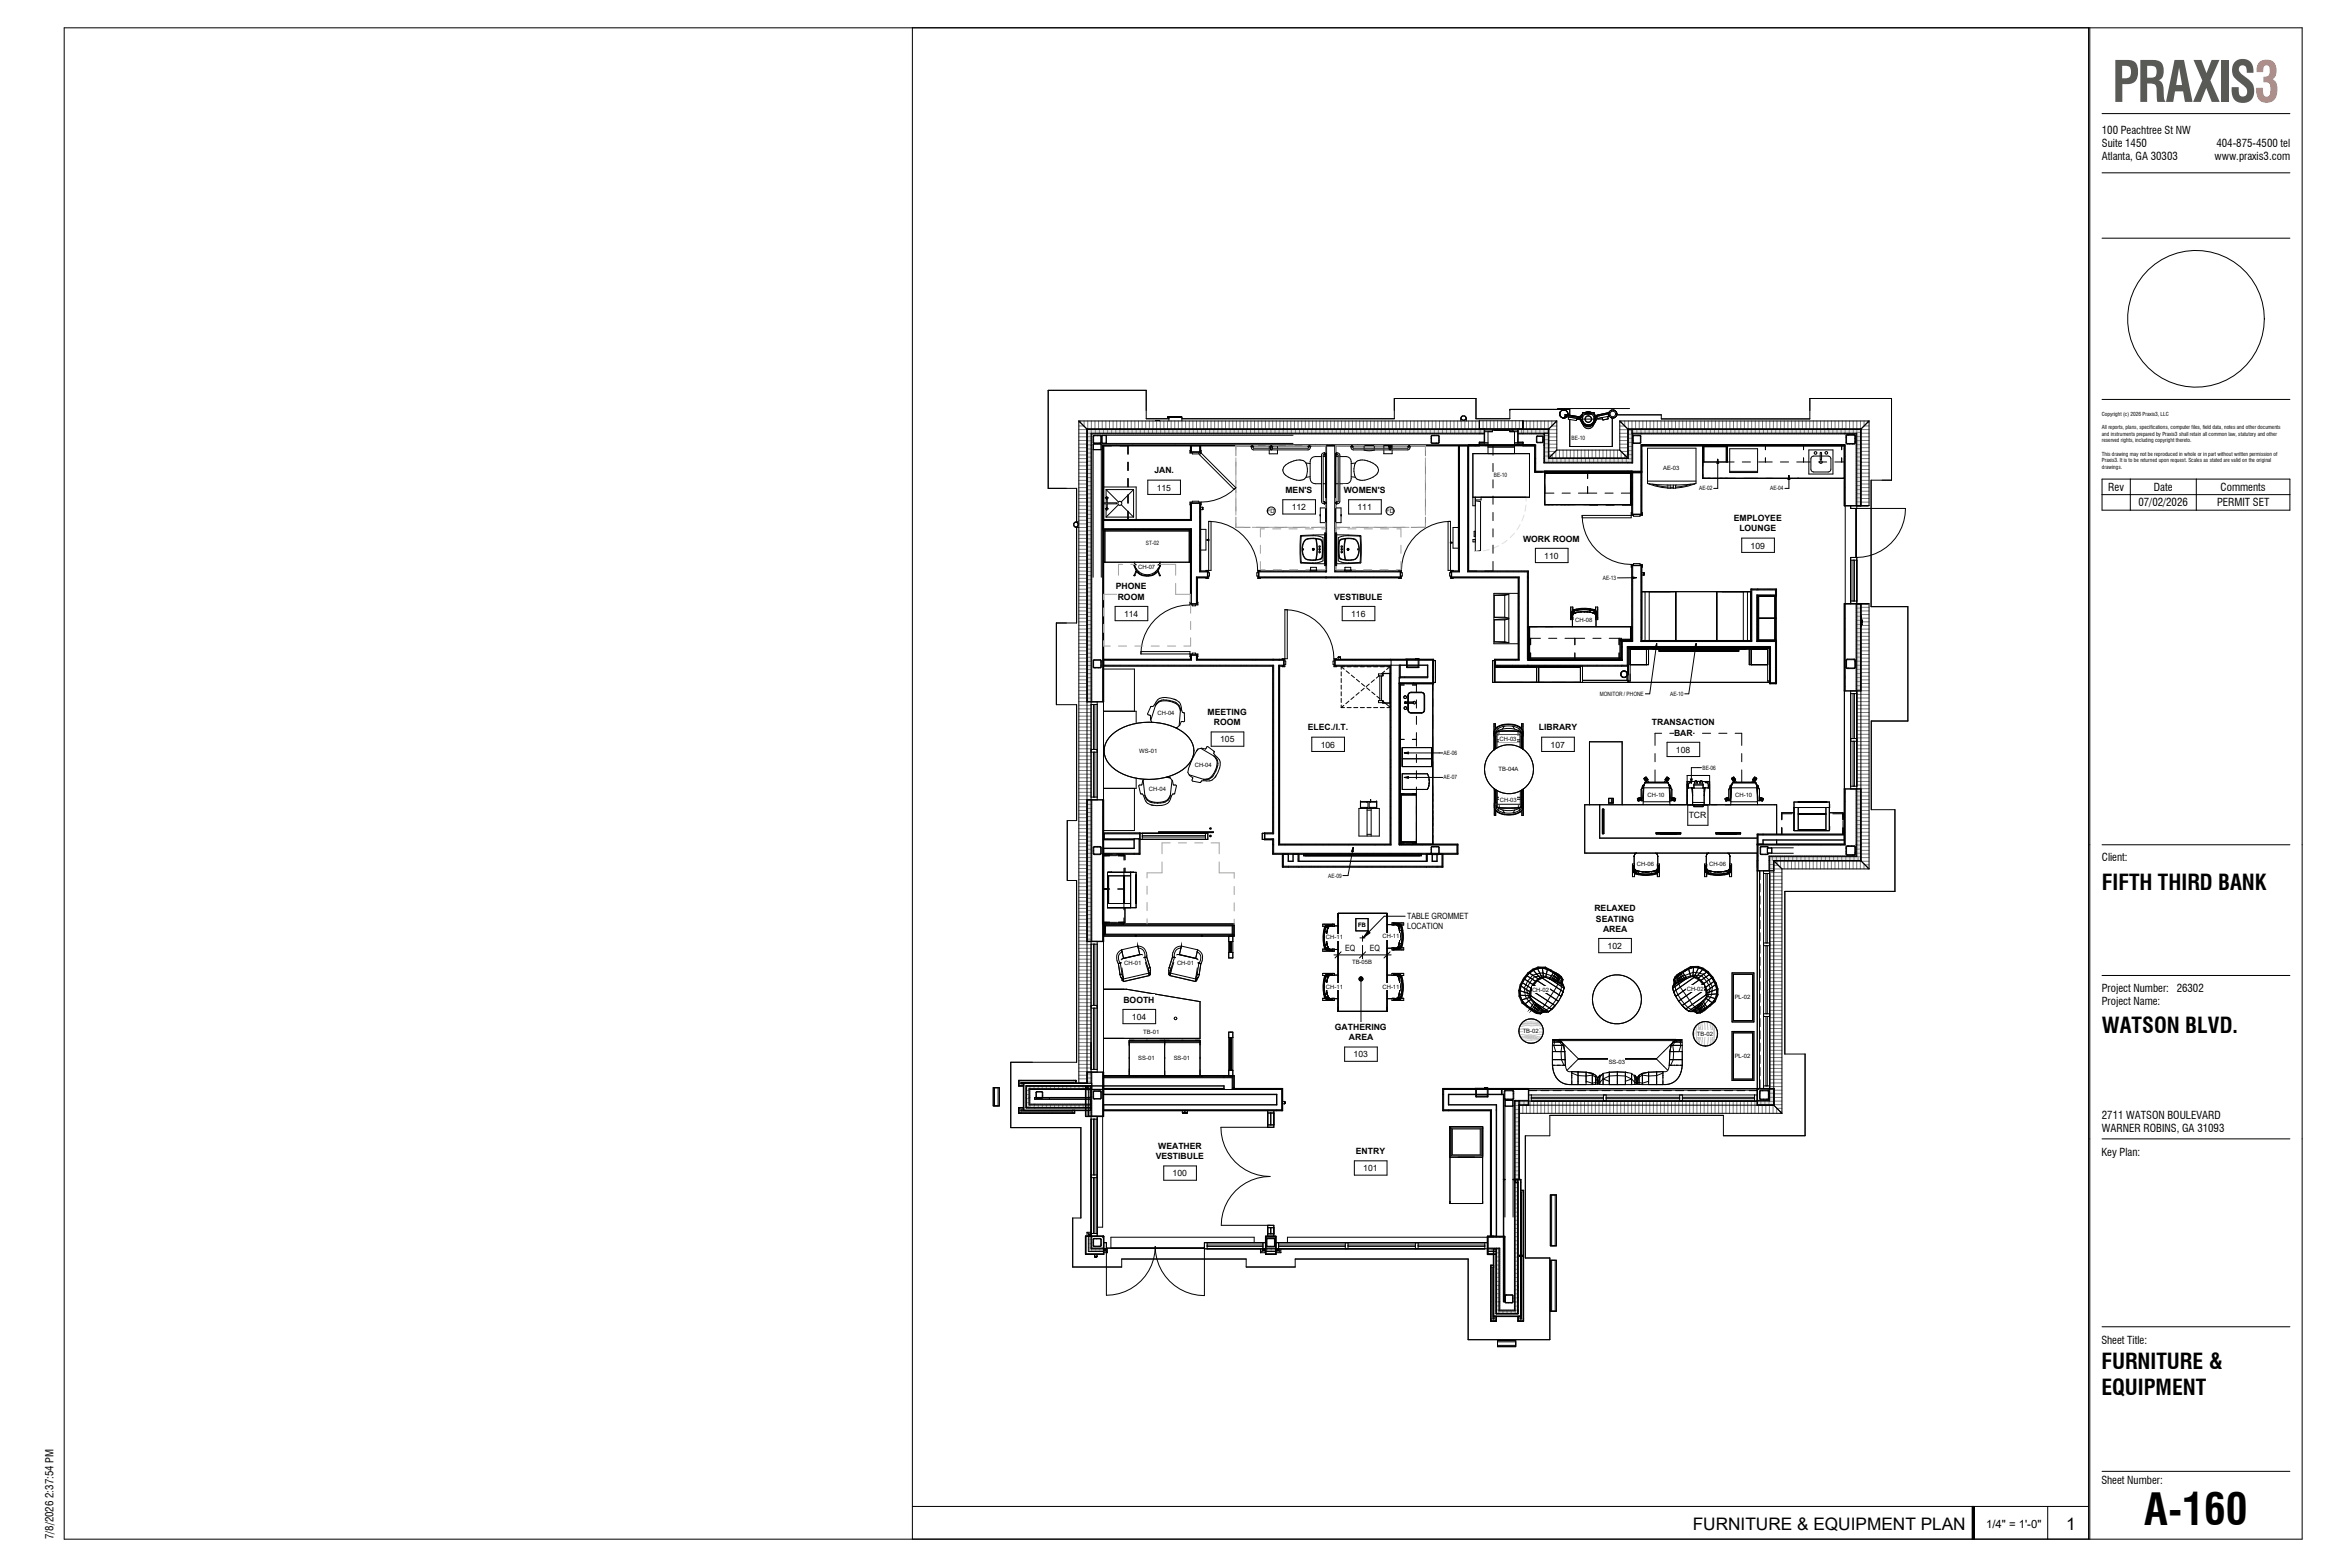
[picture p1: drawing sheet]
<svg xmlns="http://www.w3.org/2000/svg" width="914mm" height="610mm" viewBox="0 0 914 610" stroke-linecap="round" stroke-linejoin="round" font-family="sans-serif">
<defs><g id="words">
<text font-size="21.7" fill="#595955" x="821.8" y="39.6">PRAXIS3</text>
<text font-size="17" x="834.4" y="593.1">A-160</text>
<g font-size="8.5">
<text x="817.9" y="346.3">FIFTH THIRD BANK</text>
<text x="817.9" y="401.9">WATSON BLVD.</text>
<text x="817.7" y="532.6">FURNITURE &amp;</text>
<text x="817.7" y="542.7">EQUIPMENT</text>
</g>
<g font-size="6.7">
<text x="658.6" y="595.1">FURNITURE &amp; EQUIPMENT PLAN</text>
<text x="804" y="595.1">1</text>
</g>
<text font-size="4.4" x="772.8" y="594.5">1/4&quot; = 1'-0&quot;</text>
<g font-size="4.2">
<text x="817.9" y="52.2">100 Peachtree St NW</text>
<text x="817.9" y="57.3">Suite 1450</text>
<text x="862.4" y="57.3">404-875-4500 tel</text>
<text x="817.9" y="62.4">Atlanta, GA 30303</text>
<text x="861.7" y="62.4">www.praxis3.com</text>
<text x="820.4" y="191">Rev</text>
<text x="838.1" y="191">Date</text>
<text x="864.1" y="191">Comments</text>
<text x="832.1" y="197">07/02/2026</text>
<text x="862.7" y="197">PERMIT SET</text>
<text x="817.9" y="335.1">Client:</text>
<text x="817.9" y="385.9">Project Number:</text>
<text x="847" y="385.9">26302</text>
<text x="817.9" y="391">Project Name:</text>
<text x="817.9" y="435.2">2711 WATSON BOULEVARD</text>
<text x="817.9" y="440.3">WARNER ROBINS, GA 31093</text>
<text x="817.7" y="449.6">Key Plan:</text>
<text x="817.7" y="522.7">Sheet Title:</text>
<text x="817.7" y="577.2">Sheet Number:</text>
<text x="20.8" y="598.9" transform="rotate(-90 20.8 598.9)">7/8/2026 2:37:54 PM</text>
</g>
<g font-size="3.4">
<text x="449.2" y="184.2">JAN.</text>
<text x="450.1" y="190.8">115</text>
<text x="500.2" y="191.8">MEN'S</text>
<text x="522.9" y="191.8">WOMEN'S</text>
<text x="502.6" y="198.5">112</text>
<text x="528.2" y="198.5">111</text>
<text x="674.7" y="202.8">EMPLOYEE</text>
<text x="676.8" y="206.7">LOUNGE</text>
<text x="592.7" y="210.7">WORK ROOM</text>
<text x="681.2" y="213.4">109</text>
<text x="600.9" y="217.4">110</text>
<text x="434.2" y="229.3">PHONE</text>
<text x="434.9" y="233.3">ROOM</text>
<text x="519.1" y="233.3">VESTIBULE</text>
<text x="437.4" y="240">114</text>
<text x="525.7" y="240">116</text>
<text x="469.9" y="278.2">MEETING</text>
<text x="472.3" y="282.1">ROOM</text>
<text x="508.9" y="284.2">ELEC./I.T.</text>
<text x="598.8" y="284.2">LIBRARY</text>
<text x="642.8" y="282.2">TRANSACTION</text>
<text x="651.4" y="286.2">BAR</text>
<text x="474.7" y="288.8">105</text>
<text x="513.9" y="290.8">106</text>
<text x="603.3" y="290.8">107</text>
<text x="652.1" y="292.8">108</text>
<text x="657.1" y="318.4">TCR</text>
<text x="547.6" y="357.6">TABLE GROMMET</text>
<text x="620.4" y="354.5">RELAXED</text>
<text x="621" y="358.5">SEATING</text>
<text x="547.6" y="361.5">LOCATION</text>
<text x="623.8" y="362.5">AREA</text>
<text x="523.4" y="370">EQ</text>
<text x="533" y="370">EQ</text>
<text x="625.5" y="369.1">102</text>
<text x="437.1" y="390.1">BOOTH</text>
<text x="440.4" y="396.7">104</text>
<text x="519.4" y="400.7">GATHERING</text>
<text x="524.9" y="404.7">AREA</text>
<text x="526.7" y="411.4">103</text>
<text x="450.7" y="447">WEATHER</text>
<text x="527.6" y="449">ENTRY</text>
<text x="449.7" y="451">VESTIBULE</text>
<text x="530.5" y="455.6">101</text>
<text x="456.3" y="457.6">100</text>
</g>
<g font-size="2.3">
<text x="611.5" y="171.3">BE-10</text>
<text x="581.2" y="185.5">BE-10</text>
<text x="647.1" y="182.8">AE-03</text>
<text x="661.1" y="190.8">AE-02</text>
<text x="688.8" y="190.8">AE-04</text>
<text x="493" y="199.7">FD</text>
<text x="539.4" y="199.7">FD</text>
<text x="445.9" y="211.9">ST-02</text>
<text x="442.9" y="221.3">CH-07</text>
<text x="623.7" y="225.6">AE-13</text>
<text x="612.9" y="241.8">CH-08</text>
<text x="622.5" y="270.7">MONITOR / PHONE</text>
<text x="649.9" y="270.7">AE-10</text>
<text x="450.4" y="278.3">CH-04</text>
<text x="443.3" y="292.8">WS-01</text>
<text x="561.7" y="293.7">AE-06</text>
<text x="583.5" y="288.3">CH-03</text>
<text x="464.9" y="298.3">CH-04</text>
<text x="583.1" y="299.9">TB-04A</text>
<text x="662.4" y="299.4">BE-06</text>
<text x="561.7" y="303.2">AE-07</text>
<text x="447.1" y="307.9">CH-04</text>
<text x="583.6" y="311.8">CH-03</text>
<text x="641.1" y="310.1">CH-10</text>
<text x="675.2" y="310.1">CH-10</text>
<text x="516.9" y="341.4">AE-09</text>
<text x="637" y="336.7">CH-06</text>
<text x="665" y="336.7">CH-06</text>
<text x="515.9" y="365.5">CH-11</text>
<text x="528.5" y="360.6">FB</text>
<text x="537.9" y="365">CH-11</text>
<text x="437.5" y="375.4">CH-01</text>
<text x="458" y="375.4">CH-01</text>
<text x="526.1" y="375.1">TB-05B</text>
<text x="515.9" y="384.6">CH-11</text>
<text x="537.9" y="384.6">CH-11</text>
<text x="596.1" y="385.7">CH-02</text>
<text x="656.3" y="385.5">CH-02</text>
<text x="675" y="388.7">PL-02</text>
<text x="592.5" y="401.8">TB-02</text>
<text x="444.9" y="402.3">TB-01</text>
<text x="660.3" y="402.8">TB-02</text>
<text x="442.9" y="412.3">SS-01</text>
<text x="456.7" y="412.3">SS-01</text>
<text x="626" y="413.8">SS-03</text>
<text x="675" y="411.5">PL-02</text>
</g>
<g font-size="2.1">
<text x="817.9" y="161.8">Copyright (c) 2026 Praxis3, LLC</text>
<text x="817.9" y="167">All reports, plans, specifications, computer files, field data, notes and other documents</text>
<text x="817.9" y="169.6">and instruments prepared by Praxis3 shall retain all common law, statutory and other</text>
<text x="817.9" y="172.1">reserved rights, including copyright thereto.</text>
<text x="817.9" y="177.3">This drawing may not be reproduced in whole or in part without written permission of</text>
<text x="817.9" y="179.9">Praxis3. It is to be returned upon request. Scales as stated are valid on the original</text>
<text x="817.9" y="182.5">drawings.</text>
</g>
</g></defs>
<path d="M589.5 428.3h1.6v30.6h-1.6z" fill="#e1e1e1"/>
<g fill="#fff">
<path d="M690.2 334.9h33.9l3.2 3.1h-33.9z"/>
<path d="M683.8 328.4h34.2v.4h-34.2z"/>
<path d="M690.1 334.8l34 .1z"/>
</g>
<path d="M688.6 333.3h35.4v1.5h-35.4z" fill="#e1e1e1"/>
<g fill="#fff">
<path d="M688.3 333h34.2v.3h-34.2z"/>
<path d="M594.8 428.3h89v1.6h-89z"/>
<path d="M591.1 429.9v3.2h102.3l-3.1-3zM683.8 429.9l6.4 .1z"/>
<path d="M586.1 423.5v.3h8.7v-.3zM683.8 423.5v.3h.3z"/>
<path d="M591.1 429.9h3.7zM683.8 429.9h6.4z"/>
</g>
<path d="M591.1 428.3v1.6h3.7v-1.6zM683.8 428.3v1.6h6.3l-1.5-1.6z" fill="#e1e1e1"/>
<g fill="#fff">
<path d="M688.6 338.8h1.6v84.7h-1.6z"/>
<path d="M589.5 428.1v.2h5.3v-.2zM683.8 428.1v.2h4.8l-.3-.2z"/>
<path d="M690.2 334.9l.1 95.2 3.1 3v-95.1zM690.2 423.6v6.4z"/>
<path d="M683.8 423.5l.3 .3v-.3zM683.8 328.8v10h.3v-10z"/>
<path d="M690.1 423.5l.1 6.4zM690.1 334.9l.1 3.9z"/>
</g>
<path d="M688.6 423.5v4.8l1.5 1.6v-6.4zM688.6 334.8v4h1.5v-4z" fill="#e1e1e1"/>
<g fill="#fff">
<path d="M419.8 163.8h155.8v3.1h-152.6z"/>
<path d="M429 173h146.6v.4h-146.6z"/>
<path d="M688.3 423.5v4.6l.3 .2v-4.8zM688.3 333.3v5.5h.3v-5.5z"/>
<path d="M499.2 166.9h.3zM435.7 166.9h.2z"/>
<path d="M423 166.9l12.7 .1zM435.9 166.9l63.4 .1zM499.5 166.9l76.1 .1z"/>
</g>
<path d="M423 167h152.6v1.5h-152.6z" fill="#e1e1e1"/>
<g fill="#fff">
<path d="M424.5 168.5h151.1v.3h-151.1z"/>
<path d="M419.8 163.8l3.2 3.1v254.5h-3.2z"/>
<path d="M423 366.2v50.9h1.5v-50.9zM423 344.9v.3zM423 273v38.2h1.5v-38.2zM423 239v.2zM423 179.7v.2z"/>
<path d="M429 417.1v6.7h.4v-6.7zM429 311.2v55h.4v-55zM429 173.4v99.6h.4v-99.6z"/>
<path d="M423 422.5v1.3zM423 417.1v4.4zM423 345.1v21.1zM423 311.2v33.8zM423 239.2v33.8zM423 179.9v59.1zM423 167v12.7z"/>
</g>
<path d="M423 422.5v1.3h1.5v-1.3zM423 417.1v4.4h1.5v-4.4zM423 311.2v55h1.5v-55zM423 168.5v104.5h1.5v-104.5z" fill="#e1e1e1"/>
<g fill="#fff">
<path d="M724.1 166.9l3.2-3.1v32.9h-3.2z"/>
<path d="M724.1 179.7v.2z"/>
<path d="M722.5 268.8v38.1h1.6v-38.1z"/>
<path d="M424.5 422.5v1.3h.3v-1.3zM424.5 417.1v4.4h.3v-4.4zM424.5 311.2v55h.3v-55zM424.5 168.8v104.2h.3v-104.2z"/>
<path d="M724.6 241.3l-.2 .8zM724.1 234.9v4.7l.2 1.6 .3 .1-.3 .8 .2 .9h-.3l-.1 .8v91.1l3.2 3.1v-103.1z"/>
<path d="M724 323.9l.1 10.9zM724 306.9v16.9zM724 234.9l.1 33.9zM724 179.9l.1 16.8zM724 166.9v12.8z"/>
<path d="M717.7 306.9v21.5h.3v-21.5zM717.7 234.9v33.9h.3v-33.9zM717.7 173v23.7h.3v-23.7z"/>
<path d="M722.2 306.9v26.1h.3v-26.1zM722.2 234.9v33.9h.3v-33.9zM722.2 168.5v28.2h.3v-28.2z"/>
</g>
<path d="M722.5 306.9v26.4h1.5v-26.4zM722.5 234.9v33.9h1.5v-33.9zM722.5 167v29.7h1.5v-29.7z" fill="#e1e1e1"/>
<g fill="#fff">
<path d="M630.3 163.8h97l-3.2 3.1h-90.7z"/>
<path d="M638.8 173h78.9v.4h-78.9z"/>
<path d="M649.7 166.9h.2zM711.1 166.9h.3z"/>
<path d="M633.5 166.9l16.2 .1zM649.9 166.9l61.3 .1zM711.4 166.9l12.6 .1z"/>
</g>
<path d="M635 167h87.5v1.5h-87.5z" fill="#e1e1e1"/>
<g fill="#fff">
<path d="M635.3 168.5h86.9v.3h-86.9z"/>
<path d="M592.6 163.8h13.2l-3.2 3.1h-10z"/>
<path d="M592.6 173h5v.4h-5z"/>
<path d="M592.6 166.9l10 .1z"/>
</g>
<path d="M592.6 167h9.9v1.5h-9.9z" fill="#e1e1e1"/>
<g fill="#fff">
<path d="M592.6 168.5h8.4v.3h-8.4z"/>
<path d="M602.6 178.3l3.2-3.2h24.5l3.1 3.2z"/>
<path d="M597.2 183.3h41.3v.3h-41.3z"/>
<path d="M602.5 178.3h30.9z"/>
</g>
<path d="M601 178.3h32.5v1.6h-32.5z" fill="#e1e1e1"/>
<g fill="#fff">
<path d="M600.7 179.9h34.3v.2h-34.3z"/>
<path d="M630.3 163.8l3.1 3.1v11.4l-3.1-3.2z"/>
<path d="M633.4 166.9l.1 11.4z"/>
<path d="M638.5 173h.3v10.6h-.3z"/>
<path d="M635 168.5h.3v11.6h-.3z"/>
</g>
<path d="M633.5 167h1.5v12.9h-1.5z" fill="#e1e1e1"/>
<g fill="#fff">
<path d="M575.6 172v.3h2v-.3zM590.6 172v.3h2v-.3z"/>
<path d="M575.6 166.9l2 .1zM590.6 166.9l2 .1z"/>
</g>
<path d="M575.6 167v1.5h2v-1.5zM590.6 167v1.5h2v-1.5z" fill="#e1e1e1"/>
<g fill="#fff">
<path d="M602.6 166.9l3.2-3.1v11.3l-3.2 3.2z"/>
<path d="M597.2 173.4h.4v9.9h-.4z"/>
<path d="M602.5 167l.1 11.3z"/>
<path d="M575.6 168.5v.3h2v-.3zM590.6 168.5v.3h2v-.3z"/>
</g>
<path d="M601 168.5h1.5v9.8h-1.5z" fill="#e1e1e1"/>
<g fill="#fff">
<path d="M600.7 168.8h.3v11.1h-.3z"/>
<path d="M418.1 432v1z"/>
<path d="M418.6 420.3l.1 1.1z"/>
<path d="M396.5 433h21.6z"/>
<path d="M396.5 420.3l22.1 .1z"/>
<path d="M398.3 431.9l26.1 .1z"/>
<path d="M398.3 421.4l24.7 .1z"/>
<path d="M589.6 458.9h2.1z"/>
<path d="M591.7 463.1l1.1 .1z"/>
<path d="M580.1 492.3v21.6z"/>
<path d="M581.1 485.9l.1 26.1z"/>
<path d="M396.4 430.9l1.9 .1z"/>
<path d="M396.4 431l.1 2z"/>
<path d="M396.4 422.4l1.9 .1z"/>
<path d="M396.4 420.3l.1 2.1z"/>
<path d="M398.3 421.5v10.4z"/>
<path d="M580.1 492.2l1 .1z"/>
<path d="M580.1 513.9l2 .1z"/>
<path d="M582.1 512.1l.1 1.9z"/>
<path d="M590.7 513.9l2.1 .1z"/>
<path d="M590.7 512.1v1.9z"/>
<path d="M581.1 512l10.6 .1z"/>
<path d="M592.7 488.7l.1 25.2zM592.7 463.2l.1 25.2z"/>
<path d="M591.7 488.7v23.3zM591.7 458.9v29.5z"/>
</g>
<path d="M589.5 458.9h1.1v51.1h-1.1z" fill="#e1e1e1"/>
<path d="M589.3 458.9h.2v50.8h-.2z" fill="#fff"/>
<path d="M582.2 510h8.4v1h-8.4z" fill="#e1e1e1"/>
<path d="M583.3 509.7h6.2v.3h-6.2z" fill="#fff"/>
<path d="M582.2 485.8h1.1v24.2h-1.1z" fill="#e1e1e1"/>
<g fill="#fff">
<path d="M583.3 485.6h.3v24.1h-.3z"/>
<path d="M575.6 163.7h17v3.2h-17z"/>
<path d="M584.3 423.5h1.8v.3h-1.8z"/>
</g>
<path d="M423.5 480.9v6h1v-6zM423.5 422.5v11.8h1v-11.8z" fill="#e1e1e1"/>
<path d="M424.5 480.9v4.9h.3v-4.9zM424.5 422.5v11.8h.3v-11.8z" fill="#fff"/>
<path d="M424.5 485.8v1.1h4.9v-1.1zM492.5 485.8v1.1h4v-1.1zM578.8 485.8v1.1h3.4v-1.1z" fill="#e1e1e1"/>
<path d="M424.8 485.6v.2h4.6v-.2zM492.5 485.6v.2h4v-.2zM578.8 485.6v.2h4.5v-.2z" fill="#fff"/>
<path d="M399.3 423.5h1.1v7.4h-1.1z" fill="#e1e1e1"/>
<path d="M400.4 423.8h.3v6.1h-.3z" fill="#fff"/>
<path d="M400.4 429.9h24v1h-24z" fill="#e1e1e1"/>
<path d="M400.7 429.5h23.7v.4h-23.7z" fill="#fff"/>
<path d="M399.3 422.5h25.2v1h-25.2z" fill="#e1e1e1"/>
<g fill="#fff">
<path d="M400.4 423.5h24.1v.3h-24.1z"/>
<path d="M578.8 481h2.3h-2.2v6.9l2.2 .1h-2.3z"/>
<path d="M633.2 251.5h55.7v.3h-55.7z"/>
<path d="M633.2 251.8h.3v7h-.3z"/>
<path d="M630.9 249.6h.4v6.9h-.4z"/>
<path d="M429.4 258.8h65.9v.3h-65.9z"/>
<path d="M497.5 258.8h.3v69.6h-.3z"/>
<path d="M581.6 256.5h9.5v.4h-9.2v1.9h-.3z"/>
<path d="M581.6 258.8h13v.3h-13z"/>
<path d="M541.3 256.5h16.5v.4h-16.5z"/>
<path d="M594.3 222.5h.3v34h-.3z"/>
<path d="M590.8 224.7h.3v31.8h-.3z"/>
<path d="M519.4 173.4h.3v48.8h-.3z"/>
<path d="M515.8 173.4h.4v49.1h-.4z"/>
<path d="M571.1 173.4h.3v48.8h-.3z"/>
<path d="M567.6 173.4h.3v48.8h-.3z"/>
<path d="M544.5 265.6h12.9v.3h-12.9z"/>
<path d="M544.8 263.3h10.7v.4h-10.7z"/>
<path d="M557.4 256.9h.4v9h-.4z"/>
<path d="M688.6 251.8h.3v13.8h1.9v.3h-2.2z"/>
<path d="M690.8 249.6h.4v16.3h-.4z"/>
<path d="M594.6 256.5h36.7v.4h-36.7z"/>
<path d="M594.6 258.8h38.9v.3h-38.9z"/>
<path d="M540.9 258.8h.4v69.6h-.4z"/>
<path d="M429 205.7h34.3v.3h-34.3z"/>
<path d="M429.4 202.2h33.9v.3h-33.9z"/>
<path d="M663.6 397.4a4.8 4.8 0 0 1 4.7 4.8 4.8 4.8 0 0 1-4.7 4.7z"/>
<path d="M659.8 399.2a4.8 4.8 0 0 1 3.8-1.8v9.5a4.8 4.8 0 0 1-4.3-2.7 4.8 4.8 0 0 1 .5-5z"/>
<path d="M592.8 397.4a4.8 4.8 0 0 1 5-.6 4.8 4.8 0 0 1 2.7 4.3h-9.5a4.8 4.8 0 0 1 1.8-3.7z"/>
<path d="M591 401.1h9.5a4.8 4.8 0 0 1-4.7 4.8 4.8 4.8 0 0 1-4.8-4.8z"/>
<path d="M683.9 231.4h6.9v-1.9h.4v2.3h-7.3z"/>
<path d="M681.6 229.2h9.6v.3h-9.6z"/>
<path d="M683.6 231.4h.3v18.2h-.3z"/>
<path d="M681.3 229.2h.3v20h-.3z"/>
<path d="M499 332.3h.4v5h-.4z"/>
<path d="M499.4 337h61.7v.3h-61.7z"/>
<path d="M561.1 332.3h.3v5h-.3z"/>
<path d="M555 332.3h.4v2.8h-.4z"/>
<path d="M505.1 332.3h.3v2.8h-.3z"/>
<path d="M601.1 183.3h33.9v.3h-33.9z"/>
<path d="M544.5 265.9h.3v62.5h-.3z"/>
<path d="M638.8 173h78.9v.4h-78.9z"/>
<path d="M571.5 173h25.5v.4h-25.5z"/>
<path d="M429 173.4h.4v29.1h-.4z"/>
<path d="M630.9 249.2v.4h4.4v-.4zM638.8 249.2v.4h42.8v-.4zM683.9 249.2v.4h7.3v-.4z"/>
<path d="M638.5 220v29.6h.3v-29.6zM638.5 183.6v16.5h.3v-16.5z"/>
<path d="M635 220v29.2h.3v-29.2zM635 183.6v16.5h.3v-16.1h3.2v-.4z"/>
<path d="M465.5 256.5v.4h29.8v-.4zM429.4 256.5v.4h34.2v-.4z"/>
<path d="M495.3 326.3v5.6h.3v-5.6zM495.3 258.8v65.6h.3v-65.6zM495.3 256.5v.4h.3v-.4z"/>
<path d="M516.2 224.4v.3h28.7v-.3zM564.8 224.4v.3h26.3v-.3z"/>
<path d="M519.4 222.2v.3h25.5v-.3zM564.8 222.2v.3h3.1v-.3zM571.1 222.2v.3h23.5v-.3z"/>
<path d="M544.5 265.9v62.5h.3v-62.5zM544.5 258.8v4.9h.3v-4.9z"/>
<path d="M519.4 256.5v.4h21.9v-.4zM495.6 256.5v.4h4v-.4z"/>
<path d="M519.4 258.8v.3h21.5v-.3zM497.8 258.8v.3h1.8v-.3z"/>
<path d="M495.3 331.9v.4h61.6l-.1-.4zM560 331.9l-.1 .4h7.3v-.4zM557 331.9l.2 .4 2.6-.2z"/>
<path d="M544.5 328.4v.4h22.4v3.1h.3v-3.5zM497.5 328.4v.4h43.8v-.4z"/>
<path d="M465.5 224.4v.3h4.4v-.3zM489.8 224.4v.3h26.4v-.3z"/>
<path d="M466.8 222.2v.3h3.1v-.3zM463.3 222.2v.3h.3v-.3zM489.8 222.2v.3h26v-.3z"/>
<path d="M466.8 195.7v26.5h.3v-26.5zM466.8 173.4v2.5h.3v-2.5z"/>
<path d="M463.3 205.7v16.5h.3v-16.5zM463.3 195.7v6.8h.3v-6.8zM463.3 173.4v2.5h.3v-2.5z"/>
<path d="M492.1 326.3v.3h3.2v-.3zM443.2 326.3v.3h.3v-.3zM429.4 324.4v2.2h11.9v-.3h-11.6v-1.9z"/>
<path d="M492.1 324.1v.3h3.2v-.3zM429.4 324.1v.3h14.1v-.3z"/>
<path d="M465.5 254.8v1.7h.4v-1.7zM465.5 224.7v10.2h.4v-10.2z"/>
<path d="M463.3 254.8v1.7h.3v-1.7zM463.3 222.5v12.4h.3v-12.4z"/>
</g>
<g fill="none" stroke="#858585" stroke-width=".39">
<path d="M423 178.5h.1M423 176.1h.1M423 173.8h.1M423 171.4h.1M423 169h.1M423.6 166.9v.1M426 166.9v.1M428.4 166.9v.1M430.7 166.9v.1M433.1 166.9v.1M435.5 166.9v.1M437.9 166.9v.1"/>
<path d="M440.3 166.9v.1M442.7 166.9v.1M445 166.9v.1M447.4 166.9v.1M449.8 166.9v.1M452.2 166.9v.1M454.6 166.9v.1M457 166.9v.1M459.3 166.9v.1M461.7 166.9v.1M464.1 166.9v.1M466.5 166.9v.1"/>
<path d="M468.9 166.9v.1M471.3 166.9v.1M473.6 166.9v.1M476 166.9v.1M478.4 166.9v.1M480.8 166.9v.1M483.2 166.9v.1M485.6 166.9v.1M487.9 166.9v.1M490.3 166.9v.1M492.7 166.9v.1M495.1 166.9v.1"/>
<path d="M497.5 166.9v.1M499.9 166.9v.1M502.2 166.9v.1M504.6 166.9v.1M507 166.9v.1M509.4 166.9v.1M511.8 166.9v.1M514.2 166.9v.1M516.5 166.9v.1M518.9 166.9v.1M521.3 166.9v.1M523.7 166.9v.1"/>
<path d="M526.1 166.9v.1M528.5 166.9v.1M530.9 166.9v.1M533.2 166.9v.1M535.6 166.9v.1M538 166.9v.1M540.4 166.9v.1M542.8 166.9v.1M545.2 166.9v.1M547.5 166.9v.1M549.9 166.9v.1M552.3 166.9v.1"/>
<path d="M554.7 166.9v.1M557.1 166.9v.1M559.5 166.9v.1M561.8 166.9v.1M564.2 166.9v.1M566.6 166.9v.1M569 166.9v.1M571.4 166.9v.1M573.8 166.9v.1M576.1 166.9v.1M592.8 166.9v.1M595.2 166.9v.1"/>
<path d="M597.6 166.9v.1M600 166.9v.1M602.4 166.9v.1M602.5 176.1h.1M602.5 173.8h.1M602.5 171.4h.1M602.5 169h.1M604.7 178.3h.1M607.1 178.3h.1M609.5 178.3h.1M611.9 178.3h.1M614.3 178.3h.1"/>
<path d="M616.7 178.3h.1M619 178.3h.1M621.4 178.3h.1M623.8 178.3h.1M626.2 178.3h.1M628.6 178.3h.1M631 178.3h.1M633.3 178.3h.1M633.4 176.1h.1M633.4 173.8h.1M633.4 171.4h.1M633.4 169h.1"/>
<path d="M635.7 166.9v.1M638.1 166.9v.1M640.5 166.9v.1M642.9 166.9v.1M645.3 166.9v.1M647.6 166.9v.1M650 166.9v.1M652.4 166.9v.1M654.8 166.9v.1M657.2 166.9v.1M659.6 166.9v.1M661.9 166.9v.1"/>
<path d="M664.3 166.9v.1M666.7 166.9v.1M669.1 166.9v.1M671.5 166.9v.1M673.9 166.9v.1M676.3 166.9v.1M678.6 166.9v.1M681 166.9v.1M683.4 166.9v.1M685.8 166.9v.1M688.2 166.9v.1M690.6 166.9v.1"/>
<path d="M692.9 166.9v.1M695.3 166.9v.1M697.7 166.9v.1M700.1 166.9v.1M702.5 166.9v.1M704.9 166.9v.1M707.2 166.9v.1M709.6 166.9v.1M712 166.9v.1M714.4 166.9v.1M716.8 166.9v.1M719.2 166.9v.1"/>
<path d="M721.5 166.9v.1M723.9 166.9v.1M724 178.5h.1M724 176.1h.1M724 173.8h.1M724 171.4h.1M724 169h.1M423 200h.1M423 197.6h.1M423 195.2h.1M423 192.8h.1M423 190.4h.1"/>
<path d="M423 188.1h.1M423 185.7h.1M423 183.3h.1M423 180.9h.1M724 195.2h.1M724 192.8h.1M724 190.4h.1M724 188.1h.1M724 185.7h.1M724 183.3h.1M724 180.9h.1M423 219.1h.1"/>
<path d="M423 216.7h.1M423 214.3h.1M423 211.9h.1M423 209.5h.1M423 207.1h.1M423 204.8h.1M423 202.4h.1M423 238.1h.1M423 235.7h.1M423 233.4h.1M423 231h.1M423 228.6h.1"/>
<path d="M423 226.2h.1M423 223.8h.1M423 221.4h.1M724 238.1h.1M724 235.7h.1M423 259.6h.1M423 257.2h.1M423 254.8h.1M423 252.4h.1M423 250h.1M423 247.7h.1M423 245.3h.1"/>
<path d="M423 242.9h.1M423 240.5h.1M724 259.6h.1M724 257.2h.1M724 254.8h.1M724 252.4h.1M724 250h.1M724 247.7h.1M724 245.3h.1M724 242.9h.1M724 240.5h.1M423 271.5h.1"/>
<path d="M423 269.1h.1M423 266.7h.1M423 264.3h.1M423 262h.1M724 266.7h.1M724 264.3h.1M724 262h.1M423 319.2h.1M423 316.8h.1M423 314.4h.1M423 312h.1M724 319.2h.1"/>
<path d="M724 316.8h.1M724 314.4h.1M724 312h.1M724 309.6h.1M724 307.2h.1M423 338.2h.1M423 335.8h.1M423 333.5h.1M423 331.1h.1M423 328.7h.1M423 326.3h.1M423 323.9h.1"/>
<path d="M423 321.5h.1M690.1 338.2h.1M690.1 335.8h.1M690.6 334.8v.1M692.9 334.8v.1M695.3 334.8v.1M697.7 334.8v.1M700.1 334.8v.1M702.5 334.8v.1M704.9 334.8v.1M707.2 334.8v.1M709.6 334.8v.1"/>
<path d="M712 334.8v.1M714.4 334.8v.1M716.8 334.8v.1M719.2 334.8v.1M721.5 334.8v.1M723.9 334.8v.1M724 333.5h.1M724 331.1h.1M724 328.7h.1M724 326.3h.1M724 323.9h.1M724 321.5h.1"/>
<path d="M423 359.7h.1M423 357.3h.1M423 354.9h.1M423 352.5h.1M423 350.1h.1M423 347.8h.1M423 345.4h.1M423 343h.1M423 340.6h.1M423 364.5h.1M423 362.1h.1M423 419.3h.1"/>
<path d="M591.1 438.3h.1M591.1 436h.1M591.1 433.6h.1M591.1 431.2h.1M592.8 429.9h.1M685.8 429.9h.1M688.2 429.9h.1M690.1 428.8h.1M690.1 426.4h.1M690.1 424h.1M591.1 457.4h.1M591.1 455h.1"/>
<path d="M591.1 452.6h.1M591.1 450.3h.1M591.1 447.9h.1M591.1 445.5h.1M591.1 443.1h.1M591.1 440.7h.1"/>
</g>
<g fill="none" stroke="#919191" stroke-width=".39">
<path d="M424.6 168.5l.3 .3M424.8 169l-.3 .2M424.8 169.7l-.3 .2M424.8 170.4l-.3 .2M424.8 171.1l-.3 .3M424.8 171.8l-.3 .3M424.8 172.5l-.3 .3M424.8 173.2l-.3 .3M424.8 173.9l-.3 .3M424.8 174.6l-.3 .3M424.8 175.3l-.3 .3M424.8 176l-.3 .3"/>
<path d="M424.8 176.7l-.3 .3M424.8 177.4l-.3 .3M424.8 178.2l-.3 .2M424.8 178.9l-.3 .2M424.8 179.6l-.3 .2M425.3 168.5l.3 .3M426.1 168.5l.2 .3M426.8 168.5l.2 .3M427.5 168.5l.2 .3M428.2 168.5l.2 .3M428.9 168.5l.2 .3M429.6 168.5l.3 .3"/>
<path d="M430.3 168.5l.3 .3M431 168.5l.3 .3M431.7 168.5l.3 .3M432.4 168.5l.3 .3M433.1 168.5l.3 .3M433.8 168.5l.3 .3M434.5 168.5l.3 .3M435.2 168.5l.3 .3M435.9 168.5l.3 .3M436.6 168.5l.3 .3M437.4 168.5l.2 .3M438.1 168.5l.2 .3"/>
<path d="M438.8 168.5l.2 .3M439.5 168.5l.2 .3M440.2 168.5l.2 .3M440.9 168.5l.2 .3M441.6 168.5l.3 .3M442.3 168.5l.3 .3M443 168.5l.3 .3M443.7 168.5l.3 .3M444.4 168.5l.3 .3M445.1 168.5l.3 .3M445.8 168.5l.3 .3M446.5 168.5l.3 .3"/>
<path d="M447.2 168.5l.3 .3M447.9 168.5l.3 .3M448.6 168.5l.3 .3M449.4 168.5l.2 .3M450.1 168.5l.2 .3M450.8 168.5l.2 .3M451.5 168.5l.2 .3M452.2 168.5l.2 .3M452.9 168.5l.2 .3M453.6 168.5l.3 .3M454.3 168.5l.3 .3M455 168.5l.3 .3"/>
<path d="M455.7 168.5l.3 .3M456.4 168.5l.3 .3M457.1 168.5l.3 .3M457.8 168.5l.3 .3M458.5 168.5l.3 .3M459.2 168.5l.3 .3M459.9 168.5l.3 .3M460.6 168.5l.3 .3M461.4 168.5l.2 .3M462.1 168.5l.2 .3M462.8 168.5l.2 .3M463.5 168.5l.2 .3"/>
<path d="M464.2 168.5l.2 .3M464.9 168.5l.2 .3M465.6 168.5l.3 .3M466.3 168.5l.3 .3M467 168.5l.3 .3M467.7 168.5l.3 .3M468.4 168.5l.3 .3M469.1 168.5l.3 .3M469.8 168.5l.3 .3M470.5 168.5l.3 .3M471.2 168.5l.3 .3M471.9 168.5l.3 .3"/>
<path d="M472.6 168.5l.3 .3M473.4 168.5l.2 .3M474.1 168.5l.2 .3M474.8 168.5l.2 .3M475.5 168.5l.2 .3M476.2 168.5l.2 .3M476.9 168.5l.2 .3M477.6 168.5l.3 .3M478.3 168.5l.3 .3M479 168.5l.3 .3M479.7 168.5l.3 .3M480.4 168.5l.3 .3"/>
<path d="M481.1 168.5l.3 .3M481.8 168.5l.3 .3M482.5 168.5l.3 .3M483.2 168.5l.3 .3M483.9 168.5l.3 .3M484.6 168.5l.3 .3M485.4 168.5l.2 .3M486.1 168.5l.2 .3M486.8 168.5l.2 .3M487.5 168.5l.2 .3M488.2 168.5l.2 .3M488.9 168.5l.2 .3"/>
<path d="M489.6 168.5l.3 .3M490.3 168.5l.3 .3M491 168.5l.3 .3M491.7 168.5l.3 .3M492.4 168.5l.3 .3M493.1 168.5l.3 .3M493.8 168.5l.3 .3M494.5 168.5l.3 .3M495.2 168.5l.3 .3M495.9 168.5l.3 .3M496.7 168.5l.2 .3M497.4 168.5l.2 .3"/>
<path d="M498.1 168.5l.2 .3M498.8 168.5l.2 .3M499.5 168.5l.2 .3M500.2 168.5l.2 .3M500.9 168.5l.3 .3M501.6 168.5l.3 .3M502.3 168.5l.3 .3M503 168.5l.3 .3M503.7 168.5l.3 .3M504.4 168.5l.3 .3M505.1 168.5l.3 .3M505.8 168.5l.3 .3"/>
<path d="M506.5 168.5l.3 .3M507.2 168.5l.3 .3M507.9 168.5l.3 .3M508.7 168.5l.2 .3M509.4 168.5l.2 .3M510.1 168.5l.2 .3M510.8 168.5l.2 .3M511.5 168.5l.2 .3M512.2 168.5l.2 .3M512.9 168.5l.3 .3M513.6 168.5l.3 .3M514.3 168.5l.3 .3"/>
<path d="M515 168.5l.3 .3M515.7 168.5l.3 .3M516.4 168.5l.3 .3M517.1 168.5l.3 .3M517.8 168.5l.3 .3M518.5 168.5l.3 .3M519.2 168.5l.3 .3M519.9 168.5l.3 .3M520.7 168.5l.2 .3M521.4 168.5l.2 .3M522.1 168.5l.2 .3M522.8 168.5l.2 .3"/>
<path d="M523.5 168.5l.2 .3M524.2 168.5l.2 .3M524.9 168.5l.3 .3M525.6 168.5l.3 .3M526.3 168.5l.3 .3M527 168.5l.3 .3M527.7 168.5l.3 .3M528.4 168.5l.3 .3M529.1 168.5l.3 .3M529.8 168.5l.3 .3M530.5 168.5l.3 .3M531.2 168.5l.3 .3"/>
<path d="M531.9 168.5l.3 .3M532.7 168.5l.2 .3M533.4 168.5l.2 .3M534.1 168.5l.2 .3M534.8 168.5l.2 .3M535.5 168.5l.2 .3M536.2 168.5l.2 .3M536.9 168.5l.3 .3M537.6 168.5l.3 .3M538.3 168.5l.3 .3M539 168.5l.3 .3M539.7 168.5l.3 .3"/>
<path d="M540.4 168.5l.3 .3M541.1 168.5l.3 .3M541.8 168.5l.3 .3M542.5 168.5l.3 .3M543.2 168.5l.3 .3M543.9 168.5l.3 .3M544.7 168.5l.2 .3M545.4 168.5l.2 .3M546.1 168.5l.2 .3M546.8 168.5l.2 .3M547.5 168.5l.2 .3M548.2 168.5l.2 .3"/>
<path d="M548.9 168.5l.3 .3M549.6 168.5l.3 .3M550.3 168.5l.3 .3M551 168.5l.3 .3M551.7 168.5l.3 .3M552.4 168.5l.3 .3M553.1 168.5l.3 .3M553.8 168.5l.3 .3M554.5 168.5l.3 .3M555.2 168.5l.3 .3M556 168.5l.2 .3M556.7 168.5l.2 .3"/>
<path d="M557.4 168.5l.2 .3M558.1 168.5l.2 .3M558.8 168.5l.2 .3M559.5 168.5l.2 .3M560.2 168.5l.3 .3M560.9 168.5l.3 .3M561.6 168.5l.3 .3M562.3 168.5l.3 .3M563 168.5l.3 .3M563.7 168.5l.3 .3M564.4 168.5l.3 .3M565.1 168.5l.3 .3"/>
<path d="M565.8 168.5l.3 .3M566.5 168.5l.3 .3M567.2 168.5l.3 .3M568 168.5l.2 .3M568.7 168.5l.2 .3M569.4 168.5l.2 .3M570.1 168.5l.2 .3M570.8 168.5l.2 .3M571.5 168.5l.2 .3M572.2 168.5l.3 .3M572.9 168.5l.3 .3M573.6 168.5l.3 .3"/>
<path d="M574.3 168.5l.3 .3M575 168.5l.3 .3M575.8 168.5l.3 .3M576.5 168.5l.3 .3M577.2 168.5l.3 .3M590.6 168.5l.3 .3M591.4 168.5l.2 .3M592.1 168.5l.2 .3M592.8 168.5l.3 .3M593.5 168.5l.3 .3M594.2 168.5l.3 .3M594.9 168.5l.3 .3"/>
<path d="M595.6 168.5l.3 .3M596.4 168.5l.2 .3M597.1 168.5l.2 .3M597.8 168.5l.2 .3M598.5 168.5l.2 .3M599.2 168.5l.2 .3M599.9 168.5l.2 .3M600.6 168.5l.3 .3M600.7 179.9l.2 .2M601 179.5l-.3 .3M601 178.8l-.3 .3M601 178.1l-.3 .3"/>
<path d="M601 177.4l-.3 .3M601 176.7l-.3 .3M601 176l-.3 .3M601 175.3l-.3 .3M601 174.6l-.3 .2M601 173.9l-.3 .2M601 173.2l-.3 .2M601 172.5l-.3 .2M601 171.8l-.3 .2M601 171.1l-.3 .2M601 170.3l-.3 .3M601 169.6l-.3 .3"/>
<path d="M601 168.9l-.3 .3M601.4 179.9l.3 .2M602.1 179.9l.3 .2M602.8 179.9l.3 .2M603.5 179.9l.3 .2M604.2 179.9l.3 .2M604.9 179.9l.3 .2M605.6 179.9l.3 .2M606.3 179.9l.3 .2M607 179.9l.3 .2M607.7 179.9l.3 .2M608.4 179.9l.3 .2"/>
<path d="M609.2 179.9l.2 .2M609.9 179.9l.2 .2M610.6 179.9l.2 .2M611.3 179.9l.2 .2M612 179.9l.2 .2M612.7 179.9l.3 .2M613.4 179.9l.3 .2M614.1 179.9l.3 .2M614.8 179.9l.3 .2M615.5 179.9l.3 .2M616.2 179.9l.3 .2M616.9 179.9l.3 .2"/>
<path d="M617.6 179.9l.3 .2M618.3 179.9l.3 .2M619 179.9l.3 .2M619.7 179.9l.3 .2M620.5 179.9l.2 .2M621.2 179.9l.2 .2M621.9 179.9l.2 .2M622.6 179.9l.2 .2M623.3 179.9l.2 .2M624 179.9l.2 .2M624.7 179.9l.3 .2M625.4 179.9l.3 .2"/>
<path d="M626.1 179.9l.3 .2M626.8 179.9l.3 .2M627.5 179.9l.3 .2M628.2 179.9l.3 .2M628.9 179.9l.3 .2M629.6 179.9l.3 .2M630.3 179.9l.3 .2M631 179.9l.3 .2M631.7 179.9l.3 .2M632.5 179.9l.2 .2M633.2 179.9l.2 .2M633.9 179.9l.2 .2"/>
<path d="M634.6 179.9l.2 .2M635.3 168.5l-.3 .3M635.3 169.2l-.3 .3M635.3 169.9l-.3 .3M635.3 170.6l-.3 .3M635.3 171.3l-.3 .3M635.3 172l-.3 .3M635.3 172.7l-.3 .3M635.3 173.4l-.3 .3M635.3 174.1l-.3 .3M635.3 174.8l-.3 .3M635.3 175.5l-.3 .3"/>
<path d="M635.3 176.3l-.3 .2M635.3 177l-.3 .2M635.3 177.7l-.3 .2M635.3 178.4l-.3 .2M635.3 179.1l-.3 .2M635.3 179.8l-.3 .3M635.3 168.5l.3 .3M636.1 168.5l.2 .3M636.8 168.5l.2 .3M637.5 168.5l.2 .3M638.2 168.5l.2 .3M638.9 168.5l.2 .3"/>
<path d="M639.6 168.5l.2 .3M640.3 168.5l.3 .3M641 168.5l.3 .3M641.7 168.5l.3 .3M642.4 168.5l.3 .3M643.1 168.5l.3 .3M643.8 168.5l.3 .3M644.5 168.5l.3 .3M645.2 168.5l.3 .3M645.9 168.5l.3 .3M646.6 168.5l.3 .3M647.3 168.5l.3 .3"/>
<path d="M648.1 168.5l.2 .3M648.8 168.5l.2 .3M649.5 168.5l.2 .3M650.2 168.5l.2 .3M650.9 168.5l.2 .3M651.6 168.5l.2 .3M652.3 168.5l.3 .3M653 168.5l.3 .3M653.7 168.5l.3 .3M654.4 168.5l.3 .3M655.1 168.5l.3 .3M655.8 168.5l.3 .3"/>
<path d="M656.5 168.5l.3 .3M657.2 168.5l.3 .3M657.9 168.5l.3 .3M658.6 168.5l.3 .3M659.3 168.5l.3 .3M660.1 168.5l.2 .3M660.8 168.5l.2 .3M661.5 168.5l.2 .3M662.2 168.5l.2 .3M662.9 168.5l.2 .3M663.6 168.5l.2 .3M664.3 168.5l.3 .3"/>
<path d="M665 168.5l.3 .3M665.7 168.5l.3 .3M666.4 168.5l.3 .3M667.1 168.5l.3 .3M667.8 168.5l.3 .3M668.5 168.5l.3 .3M669.2 168.5l.3 .3M669.9 168.5l.3 .3M670.6 168.5l.3 .3M671.4 168.5l.2 .3M672.1 168.5l.2 .3M672.8 168.5l.2 .3"/>
<path d="M673.5 168.5l.2 .3M674.2 168.5l.2 .3M674.9 168.5l.2 .3M675.6 168.5l.3 .3M676.3 168.5l.3 .3M677 168.5l.3 .3M677.7 168.5l.3 .3M678.4 168.5l.3 .3M679.1 168.5l.3 .3M679.8 168.5l.3 .3M680.5 168.5l.3 .3M681.2 168.5l.3 .3"/>
<path d="M681.9 168.5l.3 .3M682.6 168.5l.3 .3M683.4 168.5l.2 .3M684.1 168.5l.2 .3M684.8 168.5l.2 .3M685.5 168.5l.2 .3M686.2 168.5l.2 .3M686.9 168.5l.2 .3M687.6 168.5l.3 .3M688.3 168.5l.3 .3M689 168.5l.3 .3M689.7 168.5l.3 .3"/>
<path d="M690.4 168.5l.3 .3M691.1 168.5l.3 .3M691.8 168.5l.3 .3M692.5 168.5l.3 .3M693.2 168.5l.3 .3M693.9 168.5l.3 .3M694.6 168.5l.3 .3M695.4 168.5l.2 .3M696.1 168.5l.2 .3M696.8 168.5l.2 .3M697.5 168.5l.2 .3M698.2 168.5l.2 .3"/>
<path d="M698.9 168.5l.2 .3M699.6 168.5l.3 .3M700.3 168.5l.3 .3M701 168.5l.3 .3M701.7 168.5l.3 .3M702.4 168.5l.3 .3M703.1 168.5l.3 .3M703.8 168.5l.3 .3M704.5 168.5l.3 .3M705.2 168.5l.3 .3M705.9 168.5l.3 .3M706.6 168.5l.3 .3"/>
<path d="M707.4 168.5l.2 .3M708.1 168.5l.2 .3M708.8 168.5l.2 .3M709.5 168.5l.2 .3M710.2 168.5l.2 .3M710.9 168.5l.2 .3M711.6 168.5l.3 .3M712.3 168.5l.3 .3M713 168.5l.3 .3M713.7 168.5l.3 .3M714.4 168.5l.3 .3M715.1 168.5l.3 .3"/>
<path d="M715.8 168.5l.3 .3M716.5 168.5l.3 .3M717.2 168.5l.3 .3M717.9 168.5l.3 .3M718.6 168.5l.3 .3M719.4 168.5l.2 .3M720.1 168.5l.2 .3M720.8 168.5l.2 .3M721.5 168.5l.2 .3M722.2 168.5v.1M722.5 179.4l-.3 .3M722.5 178.7l-.3 .2"/>
<path d="M722.5 178l-.3 .2M722.5 177.3l-.3 .2M722.5 176.6l-.3 .2M722.5 175.9l-.3 .2M722.5 175.2l-.3 .2M722.5 174.4l-.3 .3M722.5 173.7l-.3 .3M722.5 173l-.3 .3M722.5 172.3l-.3 .3M722.5 171.6l-.3 .3M722.5 170.9l-.3 .3M722.5 170.2l-.3 .3"/>
<path d="M722.5 169.5l-.3 .3M722.5 168.8l-.3 .3M424.8 180.3l-.3 .2M424.8 181l-.3 .2M424.8 181.7l-.3 .2M424.8 182.4l-.3 .3M424.8 183.1l-.3 .3M424.8 183.8l-.3 .3M424.8 184.5l-.3 .3M424.8 185.2l-.3 .3M424.8 185.9l-.3 .3M424.8 186.6l-.3 .3"/>
<path d="M424.8 187.3l-.3 .3M424.8 188l-.3 .3M424.8 188.7l-.3 .3M424.8 189.4l-.3 .3M424.8 190.2l-.3 .2M424.8 190.9l-.3 .2M424.8 191.6l-.3 .2M424.8 192.3l-.3 .2M424.8 193l-.3 .2M424.8 193.7l-.3 .2M424.8 194.4l-.3 .3M424.8 195.1l-.3 .3"/>
<path d="M424.8 195.8l-.3 .3M424.8 196.5l-.3 .3M424.8 197.2l-.3 .3M424.8 197.9l-.3 .3M424.8 198.6l-.3 .3M424.8 199.3l-.3 .3M722.5 196.3l-.3 .3M722.5 195.6l-.3 .3M722.5 194.9l-.3 .3M722.5 194.2l-.3 .3M722.5 193.5l-.3 .3M722.5 192.8l-.3 .3"/>
<path d="M722.5 192.1l-.3 .3M722.5 191.4l-.3 .3M722.5 190.7l-.3 .2M722.5 190l-.3 .2M722.5 189.3l-.3 .2M722.5 188.6l-.3 .2M722.5 187.9l-.3 .2M722.5 187.2l-.3 .2M722.5 186.4l-.3 .3M722.5 185.7l-.3 .3M722.5 185l-.3 .3M722.5 184.3l-.3 .3"/>
<path d="M722.5 183.6l-.3 .3M722.5 182.9l-.3 .3M722.5 182.2l-.3 .3M722.5 181.5l-.3 .3M722.5 180.8l-.3 .3M722.5 180.1l-.3 .3M424.8 200l-.3 .3M424.8 200.7l-.3 .3M424.8 201.4l-.3 .3M424.8 202.2l-.3 .2M424.8 202.9l-.3 .2M424.8 203.6l-.3 .2"/>
<path d="M424.8 204.3l-.3 .2M424.8 205l-.3 .2M424.8 205.7l-.3 .2M424.8 206.4l-.3 .3M424.8 207.1l-.3 .3M424.8 207.8l-.3 .3M424.8 208.5l-.3 .3M424.8 209.2l-.3 .3M424.8 209.9l-.3 .3M424.8 210.6l-.3 .3M424.8 211.3l-.3 .3M424.8 212l-.3 .3"/>
<path d="M424.8 212.7l-.3 .3M424.8 213.4l-.3 .3M424.8 214.2l-.3 .2M424.8 214.9l-.3 .2M424.8 215.6l-.3 .2M424.8 216.3l-.3 .2M424.8 217l-.3 .2M424.8 217.7l-.3 .2M424.8 218.4l-.3 .3M424.8 219.1l-.3 .3M424.8 219.8l-.3 .3M424.8 220.5l-.3 .3"/>
<path d="M424.8 221.2l-.3 .3M424.8 221.9l-.3 .3M424.8 222.6l-.3 .3M424.8 223.3l-.3 .3M424.8 224l-.3 .3M424.8 224.7l-.3 .3M424.8 225.4l-.3 .3M424.8 226.2l-.3 .2M424.8 226.9l-.3 .2M424.8 227.6l-.3 .2M424.8 228.3l-.3 .2M424.8 229l-.3 .2"/>
<path d="M424.8 229.7l-.3 .2M424.8 230.4l-.3 .3M424.8 231.1l-.3 .3M424.8 231.8l-.3 .3M424.8 232.5l-.3 .3M424.8 233.2l-.3 .3M424.8 233.9l-.3 .3M424.8 234.6l-.3 .3M424.8 235.3l-.3 .3M424.8 236l-.3 .3M424.8 236.7l-.3 .3M424.8 237.4l-.3 .3"/>
<path d="M424.8 238.2l-.3 .2M424.8 238.9l-.3 .2M424.8 239.6l-.3 .2M722.5 239.4l-.3 .3M722.5 238.7l-.3 .3M722.5 238l-.3 .2M722.5 237.3l-.3 .2M722.5 236.6l-.3 .2M722.5 235.9l-.3 .2M722.5 235.2l-.3 .2M424.8 240.3l-.3 .2M424.8 241l-.3 .2"/>
<path d="M424.8 241.7l-.3 .3M424.8 242.4l-.3 .3M424.8 243.1l-.3 .3M424.8 243.8l-.3 .3M424.8 244.5l-.3 .3M424.8 245.2l-.3 .3M424.8 245.9l-.3 .3M424.8 246.6l-.3 .3M424.8 247.3l-.3 .3M424.8 248l-.3 .3M424.8 248.7l-.3 .3M424.8 249.5l-.3 .2"/>
<path d="M424.8 250.2l-.3 .2M424.8 250.9l-.3 .2M424.8 251.6l-.3 .2M424.8 252.3l-.3 .2M424.8 253l-.3 .2M424.8 253.7l-.3 .3M424.8 254.4l-.3 .3M424.8 255.1l-.3 .3M424.8 255.8l-.3 .3M424.8 256.5l-.3 .3M424.8 257.2l-.3 .3M424.8 257.9l-.3 .3"/>
<path d="M424.8 258.6l-.3 .3M424.8 259.3l-.3 .3M722.5 259.9l-.3 .2M722.5 259.2l-.3 .2M722.5 258.5l-.3 .2M722.5 257.7l-.3 .3M722.5 257l-.3 .3M722.5 256.3l-.3 .3M722.5 255.6l-.3 .3M722.5 254.9l-.3 .3M722.5 254.2l-.3 .3M722.5 253.5l-.3 .3"/>
<path d="M722.5 252.8l-.3 .3M722.5 252.1l-.3 .3M722.5 251.4l-.3 .3M722.5 250.7l-.3 .3M722.5 250l-.3 .2M722.5 249.3l-.3 .2M722.5 248.6l-.3 .2M722.5 247.9l-.3 .2M722.5 247.2l-.3 .2M722.5 246.5l-.3 .2M722.5 245.7l-.3 .3M722.5 245l-.3 .3"/>
<path d="M722.5 244.3l-.3 .3M722.5 243.6l-.3 .3M722.5 242.9l-.3 .3M722.5 242.2l-.3 .3M722.5 241.5l-.3 .3M722.5 240.8l-.3 .3M722.5 240.1l-.3 .3M424.8 260l-.3 .3M424.8 260.7l-.3 .3M424.8 261.5l-.3 .2M424.8 262.2l-.3 .2M424.8 262.9l-.3 .2"/>
<path d="M424.8 263.6l-.3 .2M424.8 264.3l-.3 .2M424.8 265l-.3 .2M424.8 265.7l-.3 .3M424.8 266.4l-.3 .3M424.8 267.1l-.3 .3M424.8 267.8l-.3 .3M424.8 268.5l-.3 .3M424.8 269.2l-.3 .3M424.8 269.9l-.3 .3M424.8 270.6l-.3 .3M424.8 271.3l-.3 .3"/>
<path d="M424.8 272l-.3 .3M424.8 272.7l-.3 .3M722.5 268.3l-.3 .3M722.5 267.6l-.3 .3M722.5 266.9l-.3 .3M722.5 266.2l-.3 .3M722.5 265.5l-.3 .3M722.5 264.8l-.3 .3M722.5 264.1l-.3 .3M722.5 263.4l-.3 .3M722.5 262.7l-.3 .3M722.5 262l-.3 .2"/>
<path d="M722.5 261.3l-.3 .2M722.5 260.6l-.3 .2M424.8 311.6l-.3 .2M424.8 312.3l-.3 .2M424.8 313l-.3 .3M424.8 313.7l-.3 .3M424.8 314.4l-.3 .3M424.8 315.1l-.3 .3M424.8 315.8l-.3 .3M424.8 316.5l-.3 .3M424.8 317.2l-.3 .3M424.8 317.9l-.3 .3"/>
<path d="M424.8 318.6l-.3 .3M424.8 319.3l-.3 .3M722.5 319.9l-.3 .2M722.5 319.2l-.3 .2M722.5 318.5l-.3 .2M722.5 317.8l-.3 .2M722.5 317l-.3 .3M722.5 316.3l-.3 .3M722.5 315.6l-.3 .3M722.5 314.9l-.3 .3M722.5 314.2l-.3 .3M722.5 313.5l-.3 .3"/>
<path d="M722.5 312.8l-.3 .3M722.5 312.1l-.3 .3M722.5 311.4l-.3 .3M722.5 310.7l-.3 .3M722.5 310l-.3 .3M722.5 309.3l-.3 .2M722.5 308.6l-.3 .2M722.5 307.9l-.3 .2M722.5 307.2l-.3 .2M424.8 320l-.3 .3M424.8 320.8l-.3 .2M424.8 321.5l-.3 .2"/>
<path d="M424.8 322.2l-.3 .2M424.8 322.9l-.3 .2M424.8 323.6l-.3 .2M424.8 324.3l-.3 .2M424.8 325l-.3 .3M424.8 325.7l-.3 .3M424.8 326.4l-.3 .3M424.8 327.1l-.3 .3M424.8 327.8l-.3 .3M424.8 328.5l-.3 .3M424.8 329.2l-.3 .3M424.8 329.9l-.3 .3"/>
<path d="M424.8 330.6l-.3 .3M424.8 331.3l-.3 .3M424.8 332l-.3 .3M424.8 332.8l-.3 .2M424.8 333.5l-.3 .2M424.8 334.2l-.3 .2M424.8 334.9l-.3 .2M424.8 335.6l-.3 .2M424.8 336.3l-.3 .2M424.8 337l-.3 .3M424.8 337.7l-.3 .3M424.8 338.4l-.3 .3"/>
<path d="M424.8 339.1l-.3 .3M424.8 339.8l-.3 .3M688.5 333.3l-.2 .1M688.6 337.4l-.3 .3M688.6 336.7l-.3 .2M688.6 336l-.3 .2M688.6 335.3l-.3 .2M688.6 338.1l-.3 .3M688.6 334.6l-.3 .2M688.6 333.9l-.3 .2M688.7 333l.2 .3M689.4 333l.2 .3"/>
<path d="M690.1 333l.2 .3M690.8 333l.2 .3M691.5 333l.2 .3M692.2 333l.2 .3M692.9 333l.3 .3M693.6 333l.3 .3M694.3 333l.3 .3M695 333l.3 .3M695.7 333l.3 .3M696.4 333l.3 .3M697.1 333l.3 .3M697.8 333l.3 .3"/>
<path d="M698.5 333l.3 .3M699.2 333l.3 .3M700 333l.2 .3M700.7 333l.2 .3M701.4 333l.2 .3M702.1 333l.2 .3M702.8 333l.2 .3M703.5 333l.2 .3M704.2 333l.3 .3M704.9 333l.3 .3M705.6 333l.3 .3M706.3 333l.3 .3"/>
<path d="M707 333l.3 .3M707.7 333l.3 .3M708.4 333l.3 .3M709.1 333l.3 .3M709.8 333l.3 .3M710.5 333l.3 .3M711.2 333l.3 .3M712 333l.2 .3M712.7 333l.2 .3M713.4 333l.2 .3M714.1 333l.2 .3M714.8 333l.2 .3"/>
<path d="M715.5 333l.2 .3M716.2 333l.3 .3M716.9 333l.3 .3M717.6 333l.3 .3M718.3 333l.3 .3M719 333l.3 .3M719.7 333l.3 .3M720.4 333l.3 .3M721.1 333l.3 .3M721.8 333l.3 .3M722.5 332.6l-.3 .2M722.5 331.9l-.3 .2"/>
<path d="M722.5 331.2l-.3 .2M722.5 330.5l-.3 .2M722.5 329.8l-.3 .2M722.5 329l-.3 .3M722.5 328.3l-.3 .3M722.5 327.6l-.3 .3M722.5 326.9l-.3 .3M722.5 326.2l-.3 .3M722.5 325.5l-.3 .3M722.5 324.8l-.3 .3M722.5 324.1l-.3 .3M722.5 323.4l-.3 .3"/>
<path d="M722.5 322.7l-.3 .3M722.5 322l-.3 .3M722.5 321.3l-.3 .2M722.5 320.6l-.3 .2M424.8 340.5l-.3 .3M424.8 341.2l-.3 .3M424.8 341.9l-.3 .3M424.8 342.6l-.3 .3M424.8 343.3l-.3 .3M424.8 344l-.3 .3M424.8 344.8l-.3 .2M424.8 345.5l-.3 .2"/>
<path d="M424.8 346.2l-.3 .2M424.8 346.9l-.3 .2M424.8 347.6l-.3 .2M424.8 348.3l-.3 .2M424.8 349l-.3 .3M424.8 349.7l-.3 .3M424.8 350.4l-.3 .3M424.8 351.1l-.3 .3M424.8 351.8l-.3 .3M424.8 352.5l-.3 .3M424.8 353.2l-.3 .3M424.8 353.9l-.3 .3"/>
<path d="M424.8 354.6l-.3 .3M424.8 355.3l-.3 .3M424.8 356l-.3 .3M424.8 356.8l-.3 .2M424.8 357.5l-.3 .2M424.8 358.2l-.3 .2M424.8 358.9l-.3 .2M424.8 359.6l-.3 .2M424.8 360.3l-.3 .3M424.8 361l-.3 .3M424.8 361.7l-.3 .3M424.8 362.4l-.3 .3"/>
<path d="M424.8 363.1l-.3 .3M424.8 363.8l-.3 .3M424.8 364.5l-.3 .3M424.8 365.2l-.3 .3M424.8 365.9l-.3 .3M424.8 417.5l-.3 .2M424.8 418.2l-.3 .2M424.8 418.9l-.3 .2M424.8 419.6l-.3 .3M400.4 424.4l.3 .3M400.4 425.1l.3 .3M400.4 425.8l.3 .3"/>
<path d="M400.4 426.5l.3 .3M400.4 427.2l.3 .3M400.4 427.9l.3 .3M400.4 428.6l.3 .4M400.4 429.3l.3 .4M400.8 429.5l-.1 .1M401 423.5l-.5 .3 .2 .2M401.5 429.5l-.3 .4M401.7 423.5l-.4 .3M402.2 429.5l-.3 .4M402.4 423.5l-.4 .3M402.9 429.5l-.3 .4"/>
<path d="M403.1 423.5l-.4 .3M403.6 429.5l-.3 .4M403.8 423.5l-.4 .3M404.3 429.5l-.3 .4M404.5 423.5l-.3 .3M405 429.5l-.3 .4M405.2 423.5l-.3 .3M405.7 429.5l-.3 .4M405.9 423.5l-.3 .3M406.4 429.5l-.3 .4M406.6 423.5l-.3 .3M407.1 429.5l-.3 .4"/>
<path d="M407.3 423.5l-.3 .3M407.9 429.5l-.4 .4M408 423.5l-.3 .3M408.6 429.5l-.4 .4M408.7 423.5l-.3 .3M409.3 429.5l-.4 .4M409.4 423.5l-.3 .3M410 429.5l-.4 .4M410.1 423.5l-.3 .3M410.7 429.5l-.4 .4M410.8 423.5l-.3 .3M411.4 429.5l-.3 .4"/>
<path d="M411.5 423.5l-.3 .3M412.1 429.5l-.3 .4M412.3 423.5l-.4 .3M412.8 429.5l-.3 .4M413 423.5l-.4 .3M413.5 429.5l-.3 .4M413.7 423.5l-.4 .3M414.2 429.5l-.3 .4M414.4 423.5l-.4 .3M414.9 429.5l-.3 .4M415.1 423.5l-.4 .3M415.6 429.5l-.3 .4"/>
<path d="M415.8 423.5l-.4 .3M416.3 429.5l-.3 .4M416.5 423.5l-.3 .3M417 429.5l-.3 .4M417.2 423.5l-.3 .3M417.7 429.5l-.3 .4M417.9 423.5l-.3 .3M418.4 429.5l-.3 .4M418.6 423.5l-.3 .3M419.1 429.5l-.3 .4M419.3 423.5l-.3 .3M419.9 429.5l-.4 .4"/>
<path d="M420 423.5l-.3 .3M420.6 429.5l-.4 .4M420.7 423.5l-.3 .3M421.3 429.5l-.4 .4M421.4 423.5l-.3 .3M422 429.5l-.4 .4M422.1 423.5l-.3 .3M422.7 429.5l-.4 .4M422.8 423.5l-.3 .3M423.4 429.5l-.3 .4M423.5 423.5l-.3 .3M424.1 429.5l-.3 .4"/>
<path d="M424.3 423.5l-.4 .3M424.5 422.7l.3 .3M424.5 423.4l.3 .3M424.5 424.1l.3 .3M424.5 424.8l.3 .3M424.5 425.5l.3 .3M424.5 426.2l.3 .3M424.5 427l.3 .2M424.5 427.7l.3 .2M424.5 428.4l.3 .2M424.5 429.1l.3 .2M424.5 429.8l.3 .2"/>
<path d="M424.5 430.5l.3 .3M424.5 431.2l.3 .3M424.5 431.9l.3 .3M424.5 432.6l.3 .3M424.5 433.3l.3 .3M424.5 434l.3 .3M424.8 422.5l-.3 .2M424.8 420.3l-.3 .3M424.8 421l-.3 .3M424.8 423.1l-.3 .3M424.8 423.8h.1M589.4 428.1l-.1 .1"/>
<path d="M589.5 440l-.2 .2M589.5 439.2l-.2 .3M589.5 438.5l-.2 .3M589.5 437.8l-.2 .3M589.5 437.1l-.2 .3M589.5 436.4l-.2 .3M589.5 435.7l-.2 .3M589.5 435l-.2 .3M589.5 434.3l-.2 .3M589.5 433.6l-.2 .3M589.5 432.9l-.2 .3M589.5 432.2l-.2 .3"/>
<path d="M589.5 431.5l-.2 .2M589.5 430.8l-.2 .2M589.5 430.1l-.2 .2M589.5 429.4l-.2 .2M589.5 428.7l-.2 .2M589.5 428.2l.2 .1M590.1 428.1l.3 .2M590.8 428.1l.3 .2M591.5 428.1l.3 .2M592.2 428.1l.3 .2M592.9 428.1l.3 .2M593.6 428.1l.3 .2"/>
<path d="M594.3 428.1l.3 .2M684 428.1l.2 .2M684.7 428.1l.3 .2M685.4 428.1l.3 .2M686.1 428.1l.3 .2M686.8 428.1l.3 .2M687.5 428.1l.3 .2M688.2 428.1l.3 .2M688.6 427.8l-.3 .2M688.6 427l-.3 .3M688.6 426.3l-.3 .3M688.6 425.6l-.3 .3"/>
<path d="M688.6 424.9l-.3 .3M688.6 424.2l-.3 .3M688.6 423.5l-.3 .3M589.3 459.5l.2 .2M589.4 458.9l.1 .1M589.5 458.3l-.2 .3M589.5 457.6l-.2 .3M589.5 456.9l-.2 .3M589.5 456.2l-.2 .3M589.5 455.5l-.2 .3M589.5 454.8l-.2 .2M589.5 454.1l-.2 .2"/>
<path d="M589.5 453.4l-.2 .2M589.5 452.7l-.2 .2M589.5 452l-.2 .2M589.5 451.2l-.2 .3M589.5 450.5l-.2 .3M589.5 449.8l-.2 .3M589.5 449.1l-.2 .3M589.5 448.4l-.2 .3M589.5 447.7l-.2 .3M589.5 447l-.2 .3M589.5 446.3l-.2 .3M589.5 445.6l-.2 .3"/>
<path d="M589.5 444.9l-.2 .3M589.5 444.2l-.2 .3M589.5 443.5l-.2 .2M589.5 442.8l-.2 .2M589.5 442.1l-.2 .2M589.5 441.4l-.2 .2M589.5 440.7l-.2 .2M589.3 479.9l.2 .3M589.3 479.2l.2 .3M589.3 478.5l.2 .3M589.3 477.8l.2 .3M589.3 477.1l.2 .3"/>
<path d="M589.3 476.4l.2 .3M589.3 475.7l.2 .3M589.3 475l.2 .3M589.3 474.3l.2 .3M589.3 473.6l.2 .2M589.3 472.9l.2 .2M589.3 472.2l.2 .2M589.3 471.5l.2 .2M589.3 470.8l.2 .2M589.3 470.1l.2 .2M589.3 469.3l.2 .3M589.3 468.6l.2 .3"/>
<path d="M589.3 467.9l.2 .3M589.3 467.2l.2 .3M589.3 466.5l.2 .3M589.3 465.8l.2 .3M589.3 465.1l.2 .3M589.3 464.4l.2 .3M589.3 463.7l.2 .3M589.3 463l.2 .3M589.3 462.3l.2 .3M589.3 461.6l.2 .2M589.3 460.9l.2 .2M589.3 460.2l.2 .2"/>
<path d="M424.5 481.3l.3 .3M424.5 482l.3 .3M424.5 482.7l.3 .3M424.5 483.4l.3 .3M424.5 484.1l.3 .3M424.5 484.8l.3 .3M424.5 485.5l.3 .3h4.6M424.9 485.6h-.1M425.6 485.6l-.3 .2M426.3 485.6l-.3 .2M427 485.6l-.3 .2M427.7 485.6l-.3 .2"/>
<path d="M428.4 485.6l-.3 .2M429.1 485.6l-.3 .2M492.6 485.6l-.1 .1M493.3 485.6l-.2 .2M494.1 485.6l-.3 .2M494.8 485.6l-.3 .2M495.5 485.6l-.3 .2M496.2 485.6l-.3 .2M579.5 485.6l-.3 .2M580.2 485.6l-.3 .2M580.9 485.6l-.3 .2M581.6 485.6l-.3 .2"/>
<path d="M582.3 485.6l-.3 .2M583 485.6l-.3 .2M583.3 485.6l.3 .3M583.3 486.3l.3 .3M583.3 487l.3 .4M583.3 487.7l.3 .4M583.3 488.4l.3 .4M583.3 489.1l.3 .4M583.3 489.8l.3 .4M583.3 490.6l.3 .3M583.3 491.3l.3 .3M583.3 492l.3 .3"/>
<path d="M583.3 492.7l.3 .3M583.3 493.4l.3 .3M583.3 494.1l.3 .3M583.3 494.8l.3 .3M583.3 495.5l.3 .3M583.3 496.2l.3 .3M583.3 496.9l.3 .3M583.3 497.6l.3 .3M583.3 498.3l.3 .3M583.3 499l.3 .4M583.3 499.7l.3 .4M589.3 499.7l.2 .3"/>
<path d="M589.3 499l.2 .3M589.3 498.3l.2 .3M589.3 497.6l.2 .2M589.3 496.9l.2 .2M589.3 496.2l.2 .2M589.3 495.5l.2 .2M589.3 494.8l.2 .2M589.3 494.1l.2 .2M589.3 493.3l.2 .3M589.3 492.6l.2 .3M589.3 491.9l.2 .3M589.3 491.2l.2 .3"/>
<path d="M589.3 490.5l.2 .3M589.3 489.8l.2 .3M589.3 489.1l.2 .3M589.3 488.4l.2 .3M589.3 487.7l.2 .3M589.3 487l.2 .3M589.3 486.3l.2 .3M589.3 485.6l.2 .2M589.3 484.9l.2 .2M589.3 484.2l.2 .2M589.3 483.5l.2 .2M589.3 482.8l.2 .2"/>
<path d="M589.3 482.1l.2 .2M589.3 481.3l.2 .3M589.3 480.6l.2 .3M583.3 500.4l.3 .4M583.3 501.1l.3 .4M583.3 501.8l.3 .4M583.3 502.6l.3 .3M583.3 503.3l.3 .3M583.3 504l.3 .3M583.3 504.7l.3 .3M583.3 505.4l.3 .3M583.3 506.1l.3 .3"/>
<path d="M583.3 506.8l.3 .3M583.3 507.5l.3 .3M583.3 508.2l.3 .3M583.3 508.9l.3 .3M583.3 509.6v.1M583.6 509.7l-.3 .3M584.3 509.7l-.4 .3M585 509.7l-.4 .3M585.7 509.7l-.4 .3M586.4 509.7l-.4 .3M587.1 509.7l-.3 .3M587.8 509.7l-.3 .3"/>
<path d="M588.5 509.7l-.3 .3M589.2 509.7l-.3 .3M589.3 509.6v.1M589.3 508.9l.2 .2M589.3 508.2l.2 .2M589.3 507.5l.2 .2M589.3 506.8l.2 .2M589.3 506.1l.2 .2M589.3 505.3l.2 .3M589.3 504.6l.2 .3M589.3 503.9l.2 .3M589.3 503.2l.2 .3"/>
<path d="M589.3 502.5l.2 .3M589.3 501.8l.2 .3M589.3 501.1l.2 .3M589.3 500.4l.2 .3"/>
</g>
<g fill="none" stroke="#808080" stroke-width=".39">
<path d="M423 167v1.5h1.5M423 179.4h1.5M423 177.8h1.5M423 176.2h1.5M423 174.7h1.5M423 173.1h1.5M423 171.5h1.5M423 169.9h1.5M424.6 167v1.5M426.2 167v1.5M427.8 167v1.5M429 179.6h.4"/>
<path d="M429 173.5h.4M429.1 177.3l.2 .3M429.4 167v1.5M431 167v1.5M432.6 167v1.5M434.1 167v1.5M434.4 173h.1M435.7 167v1.5M437.3 167v1.5M438.9 167v1.5M440.5 167v1.5M440.8 173l.1 .2"/>
<path d="M442.1 167v1.5M443.7 167v1.5M445.3 167v1.5M446.9 167v1.5M448.4 167v1.5M450 167v1.5M451.6 167v1.5M453.2 167v1.5M454.8 167v1.5M456.4 167v1.5M457.2 173l.1 .2M458 167v1.5"/>
<path d="M459.6 167v1.5M461.2 167v1.5M462.7 167v1.5M464.3 167v1.5M465.9 167v1.5M467.5 167v1.5M469.1 167v1.5M470.7 167v1.5M472.3 167v1.5M473.9 167v1.5M475.5 167v1.5M477.1 167v1.5"/>
<path d="M478.6 167v1.5M480.2 167v1.5M480.9 179.7v4.8M481.8 167v1.5M483.4 167v1.5M485 167v1.5M486.6 167v1.5M486.7 173.4h-5.8v3.9M487.8 173.4h6.3M488.2 167v1.5M488.3 173.2l-.1 .2M489.8 167v1.5"/>
<path d="M491.4 167v1.5M492.9 167v1.5M494.5 167v1.5M495.2 173.4h5.7M496.1 167v1.5M497.2 173.2l.1 .2M497.7 167v1.5M499.3 167v1.5M500.9 167v1.5M502.5 167v1.5M503.3 173.4h5.7M504.1 167v1.5"/>
<path d="M505.7 167v1.5M507.2 167v1.5M508.8 167v1.5M510 173.4h5.8v2.6M510.4 167v1.5M511.9 173l-.1 .1M512 167v1.5M513.6 167v1.5M513.6 173.1l.2 .3M515.2 167v1.5M515.8 177.1v4.2M516.5 173.1l-.1 .3"/>
<path d="M516.8 167v1.5M518.3 173v.1M518.4 167v1.5M519.7 177.1v4.2M520 167v1.5M521.5 167v1.5M523.1 167v1.5M524.7 167v1.5M525.5 173.4h-5.8v2.6M526.3 167v1.5M526.6 173.4h4.2M527.9 167v1.5"/>
<path d="M528.3 173l-.1 .2M529.5 167v1.5M531.1 167v1.5M532.7 167v1.5M534.3 167v1.5M534.7 173v.1M534.8 173.4h3.7M535.8 167v1.5M537.4 167v1.5M539 167v1.5M540.6 167v1.5M541.7 173.4h6.1"/>
<path d="M542.2 167v1.5M543.8 167v1.5M545.4 167v1.5M547 167v1.5M548.6 167v1.5M548.8 173.4h5.8v3.9M550.1 167v1.5M551.7 167v1.5M553.3 167v1.5M554.6 179.7v4.8M554.9 167v1.5M556.5 167v1.5"/>
<path d="M558.1 167v1.5M559.7 167v1.5M561.3 167v1.5M562.9 167v1.5M564.4 167v1.5M565.7 173.3v.1M566 167v1.5M567.6 167v1.5M569.2 167v1.5M570.8 167v1.5M572.4 167v1.5M574 167v1.5"/>
<path d="M574.7 173.1l.1 .3M575.6 167v1.5M576.2 167v1.5M592.1 167v1.5M592.8 167v1.5M594 173.2l-.1 .2M594.4 167v1.5M595.8 173h.1M596 167v1.5M597.3 179.8h-.1M597.6 167v1.5M599.2 167v1.5"/>
<path d="M600.8 167v1.5M601 178.3h.1M601 169.5h1.5M601 171h1.5M601 172.6h1.5M601 174.2h1.5M601 175.8h1.5M601 177.4h1.5M601 178.3v1.6M602.4 167v1.5M602.6 178.3v1.6M604.2 178.3v1.6"/>
<path d="M605.8 178.3v1.6M607.4 178.3v1.6M609 178.3v1.6M610.6 178.3v1.6M612.2 178.3v1.6M613.7 178.3v1.6M615.3 178.3v1.6M616.9 178.3v1.6M618.5 178.3v1.6M620.1 178.3v1.6M621.7 178.3v1.6M623.3 178.3v1.6"/>
<path d="M624.9 178.3v1.6M626.5 178.3v1.6M628 178.3v1.6M629.6 178.3v1.6M631.2 178.3v1.6M632.8 178.3v1.6M633.4 179.9h.1M633.5 178.5h1.5M633.5 176.9h1.5M633.5 175.3h1.5M633.5 173.7h1.5M633.5 172.1h1.5"/>
<path d="M633.5 170.5h1.5M633.5 168.9h1.5M633.5 167.3h1.5M635.3 167v1.5M636.9 167v1.5M638.5 167v1.5M638.5 177.5h.3M640.1 167v1.5M641.7 167v1.5M643.3 167v1.5M644.9 167v1.5M646.5 167v1.5"/>
<path d="M647.6 173.3v.1M648 167v1.5M649.6 167v1.5M651.2 167v1.5M652.2 173l.1 .3M652.8 167v1.5M654.4 167v1.5M656 167v1.5M657.6 167v1.5M659.2 167v1.5M660.8 167v1.5M662.3 167v1.5"/>
<path d="M663.9 167v1.5M665.5 167v1.5M667.1 167v1.5M668.7 167v1.5M670.3 167v1.5M671.5 173.3l-.1 .1M671.9 167v1.5M673.5 167v1.5M675.1 167v1.5M676.6 167v1.5M678.2 167v1.5M679.8 167v1.5"/>
<path d="M680.4 173.1l.1 .3M681.4 167v1.5M683 167v1.5M684.6 167v1.5M686.2 167v1.5M687.8 167v1.5M689.4 167v1.5M690.9 167v1.5M692.5 167v1.5M694.1 167v1.5M695.7 167v1.5M697.3 167v1.5"/>
<path d="M698.9 167v1.5M699.7 173.2l-.1 .2M700.5 167v1.5M702.1 167v1.5M703.7 167v1.5M705.2 167v1.5M706.8 167v1.5M708.4 167v1.5M708.7 173.3v.1M710 167v1.5M711.6 167v1.5M713.2 167v1.5"/>
<path d="M714.8 167v1.5M716.4 167v1.5M717.9 173.5h.1M717.9 177.5h.1M718 167v1.5M719.5 167v1.5M721.1 167v1.5M722.5 179.4h1.5M722.5 174.6h1.5M722.5 169.8h1.5M722.5 167v1.5M722.5 168.2h1.5"/>
<path d="M722.5 171.4h1.5M722.5 173h1.5M722.5 176.2h1.5M722.5 177.8h1.5M423 198.5h1.5M423 196.9h1.5M423 195.3h1.5M423 193.7h1.5M423 192.1h1.5M423 190.5h1.5M423 189h1.5M423 187.4h1.5"/>
<path d="M423 185.8h1.5M423 184.2h1.5M423 182.6h1.5M423 181h1.5M429 195.9h.4M429 183.6h.4M429.2 193.7l.2 .3M429.4 181.7l-.1 .2M480.9 186.9v4.7M480.9 194v4.8M515.8 183.7v4.8M515.8 190.8v4.3"/>
<path d="M515.8 196.1v1.5M519.7 183.7v4.8M519.7 190.8v4.3M519.7 196.1v1.5M554.6 186.9v4.7M554.6 194v4.8M597.8 183.6h.4M601.7 183.3l.2 .3M603.9 183.6h.4M608 183.6h.4M618.1 183.3l.2 .2M618.2 183.6h.3"/>
<path d="M624.3 183.6h.3M630.4 183.6h.3M717.7 184.8v.1M717.9 195.9h.1M717.9 189.7h.1M722.5 193.7h1.5M722.5 188.9h1.5M722.5 184.1h1.5M722.5 180.9h1.5M722.5 182.5h1.5M722.5 185.7h1.5M722.5 187.3h1.5"/>
<path d="M722.5 190.5h1.5M722.5 192.1h1.5M722.5 195.2h1.5M423 219.2h1.5M423 217.6h1.5M423 216h1.5M423 214.4h1.5M423 212.8h1.5M423 211.2h1.5M423 209.6h1.5M423 208h1.5M423 206.4h1.5"/>
<path d="M423 204.8h1.5M423 203.3h1.5M423 201.7h1.5M423 200.1h1.5M429 218.2h.4M429 206h.4M429 202h.4M429.1 218.9h-.1M480.9 201.2v3.9h5.6M488.8 205.1h4.8M496 205.1h4.8M503.1 205.1h4.8"/>
<path d="M515.8 203.3v1.8h-5.5M519.7 203.3v1.8h5.6M527.6 205.1h4.8M534.8 205.1h4.8M541.9 205.1h4.8M554.6 201.2v3.9h-5.5M423 239.8h1.5M423 238.2h1.5M423 236.6h1.5M423 235h1.5M423 233.5h1.5M423 231.9h1.5"/>
<path d="M423 230.3h1.5M423 228.7h1.5M423 227.1h1.5M423 225.5h1.5M423 223.9h1.5M423 222.3h1.5M423 220.7h1.5M429 228.4h.4M429 224.3h.4M429.1 221.9l.1 .3M429.2 238.3l.1 .3M722.5 239.7h1.5"/>
<path d="M722.5 235h1.5M722.5 236.6h1.5M722.5 238.2h1.5M423 258.9h1.5M423 257.3h1.5M423 255.7h1.5M423 254.1h1.5M423 252.5h1.5M423 250.9h1.5M423 249.3h1.5M423 247.8h1.5M423 246.2h1.5"/>
<path d="M423 244.6h1.5M423 243h1.5M423 241.4h1.5M429 250.8h.4M429 246.7h.4M429 240.6h.4M429 250.4l.1 .1M429.4 242.7l-.1 .2M717.9 240.6h.1M717.9 256.9h.1M717.9 244.7h.1M722.5 258.8h1.5"/>
<path d="M722.5 254h1.5M722.5 249.3h1.5M722.5 244.5h1.5M722.5 241.3h1.5M722.5 242.9h1.5M722.5 246.1h1.5M722.5 247.7h1.5M722.5 250.9h1.5M722.5 252.5h1.5M722.5 255.6h1.5M722.5 257.2h1.5M423 271.6h1.5"/>
<path d="M423 270h1.5M423 268.4h1.5M423 266.8h1.5M423 265.2h1.5M423 263.6h1.5M423 262.1h1.5M423 260.5h1.5M429 269.1h.4M429 263h.4M429.1 263.6l-.1 .1M717.9 263h.1M717.9 267h.1"/>
<path d="M718 263.6l-.2 .3M722.5 268.3h1.5M722.5 263.6h1.5M722.5 260.4h1.5M722.5 262h1.5M722.5 265.2h1.5M722.5 266.8h1.5M423 319.3h1.5M423 317.7h1.5M423 316.1h1.5M423 314.5h1.5M423 312.9h1.5"/>
<path d="M423 311.3h1.5M429 317.9h.4M429 313.8h.4M429 311.4l.1 .1M717.8 312.8l-.1 .1M717.9 311.8h.1M717.9 307.7h.1M718 308.3l-.1 .2M722.5 316h1.5M722.5 311.3h1.5M722.5 308.1h1.5M722.5 309.7h1.5"/>
<path d="M722.5 312.8h1.5M722.5 314.4h1.5M722.5 317.6h1.5M722.5 319.2h1.5M423 339.9h1.5M423 338.3h1.5M423 336.7h1.5M423 335.2h1.5M423 333.6h1.5M423 332h1.5M423 330.4h1.5M423 328.8h1.5"/>
<path d="M423 327.2h1.5M423 325.6h1.5M423 324h1.5M423 322.4h1.5M423 320.9h1.5M429 336.2h.4M429 330.1h.4M429.3 336.5l-.2 .3M683.8 333.6h.1M687.6 328.4l-.1 .2M688.6 334.8v.1M688.6 336.3h1.5"/>
<path d="M688.6 337.9h1.5M689.6 333.3v1.5M691.2 333.3v1.5M692.8 333.3v1.5M694.4 333.3v1.5M696 333.3v1.5M697.6 333.3v1.5M699.2 333.3v1.5M699.8 328.7v.1M700.7 333.3v1.5M702.3 333.3v1.5M703.9 333.3v1.5"/>
<path d="M705.5 333.3v1.5M707.1 333.3v1.5M708.6 328.6l-.1 .2M708.7 333.3v1.5M710.3 333.3v1.5M711.9 333.3v1.5M713.5 333.3v1.5M715 333.3v1.5M715.8 328.4h.1M716.2 328.6v.2M716.6 333.3v1.5M717.7 323.1l.1 .3"/>
<path d="M717.9 324h.1M718.2 333.3v1.5M719.8 333.3v1.5M721.4 333.3v1.5M722.5 333.3h1.5M722.5 330.3h1.5M722.5 325.6h1.5M722.5 320.8h1.5M722.5 322.4h1.5M722.5 324h1.5M722.5 327.1h1.5M722.5 328.7h1.5"/>
<path d="M722.5 331.9h1.5M723 333.3v1.5M423 359h1.5M423 357.4h1.5M423 355.8h1.5M423 354.2h1.5M423 352.6h1.5M423 351h1.5M423 349.5h1.5M423 347.9h1.5M423 346.3h1.5M423 344.7h1.5"/>
<path d="M423 343.1h1.5M423 341.5h1.5M429 358.6h.4M429 352.5h.4M429 340.3h.4M429 356.1l.1 .1M423 365.3h1.5M423 363.8h1.5M423 362.2h1.5M423 360.6h1.5M429 362.6h.4M429.2 360.4l.2 .3"/>
<path d="M423 419.4h1.5M423 417.8h1.5M429 419.6h.4M399.3 423.5v7.4M399.3 430.6h1.1M399.3 429h1.1M399.3 427.4h1.1M399.3 425.8h1.1M399.3 424.2h1.1M399.3 422.5h25.2M400.4 430.9h24M400.8 422.5v1"/>
<path d="M400.8 429.9v1M402.4 422.5v1M402.4 429.9v1M404 422.5v1M404 429.9v1M405.5 422.5v1M405.6 429.9v1M407.1 422.5v1M407.2 429.9v1M408.7 422.5v1M408.8 429.9v1M410.3 422.5v1"/>
<path d="M410.3 429.9v1M411.9 422.5v1M411.9 429.9v1M413.5 422.5v1M413.5 429.9v1M415.1 422.5v1M415.1 429.9v1M416.7 422.5v1M416.7 429.9v1M418.3 422.5v1M418.3 429.9v1M419.8 422.5v1"/>
<path d="M419.9 429.9v1M421.4 422.5v1M421.5 429.9v1M423 422.5v1M423 422.6h1.5M423 421h1.5M423.1 429.9v1M423.5 432.9h1M423.5 431.4h1M423.5 429.8h1M423.5 428.2h1M423.5 426.6h1"/>
<path d="M423.5 425h1M423.5 423.4h1M424 422.5v11.8M588.1 423.5l-.2 .2M589.5 428.5h1.6M589.5 430.1h1.6M589.5 431.7h1.6M589.5 433.2h1.6M589.5 434.8h1.6M589.5 436.4h1.6M589.5 438h1.6M589.5 439.6h1.6"/>
<path d="M591.1 428.3h.1M591.4 428.3v1.6M593 428.3v1.6M593.8 423.7h.3M594.6 428.3v1.6M685.2 428.3v1.6M686.7 428.3v1.6M688.3 428.3v1.6M688.6 423.7h1.5M688.6 425.3h1.5M688.6 426.9h1.5M688.7 428.5h1.4"/>
<path d="M689.9 429.7v.2M589.5 441.2h1.6M589.5 442.8h1.6M589.5 444.4h1.6M589.5 446h1.6M589.5 447.5h1.6M589.5 449.1h1.6M589.5 450.7h1.6M589.5 452.3h1.6M589.5 453.9h1.6M589.5 455.5h1.6M589.5 457.1h1.6"/>
<path d="M589.5 458.7h1.6M590.6 458.9v51.1M589.5 460.4h1.1M589.5 462h1.1M589.5 463.6h1.1M589.5 465.2h1.1M589.5 466.8h1.1M589.5 468.4h1.1M589.5 470h1.1M589.5 471.5h1.1M589.5 473.1h1.1M589.5 474.7h1.1"/>
<path d="M589.5 476.3h1.1M589.5 477.9h1.1M589.5 479.5h1.1M423.5 485.4h1M423.5 483.8h1M423.5 482.2h1M424 480.9v6M424.5 486.3h4.9M424.7 485.8v1.1M426.3 485.8v1.1M427.9 485.8v1.1M492.5 486.3h4"/>
<path d="M493.1 485.8v1.1M494.7 485.8v1.1M496.3 485.8v1.1M578.8 486.3h3.4M578.9 485.8v1.1M580.5 485.8v1.1M582.1 485.8v1.1M582.2 493.7h1.1M582.2 498.5h1.1M582.2 485.8v24.2M582.2 496.9h1.1M582.2 495.3h1.1"/>
<path d="M582.2 492.1h1.1M582.2 490.5h1.1M582.2 489h1.1M582.2 487.4h1.1M589.5 481.1h1.1M589.5 482.7h1.1M589.5 484.3h1.1M589.5 485.8h1.1M589.5 487.4h1.1M589.5 489h1.1M589.5 490.6h1.1M589.5 492.2h1.1"/>
<path d="M589.5 493.8h1.1M589.5 495.4h1.1M589.5 497h1.1M589.5 498.6h1.1M582.2 503.3h1.1M582.2 508h1.1M582.2 511h8.4M582.2 509.6h1.1M582.2 506.4h1.1M582.2 504.9h1.1M582.2 501.7h1.1M582.2 500.1h1.1"/>
<path d="M583.2 510v1M584.8 510v1M586.4 510v1M588 510v1M589.5 500.2h1.1M589.5 501.7h1.1M589.5 503.3h1.1M589.5 504.9h1.1M589.5 506.5h1.1M589.5 508.1h1.1M589.5 509.7h1.1M589.6 510v1"/>
</g>
<g fill="none" stroke="#787878" stroke-width=".39">
<path d="M419.8 179.8h3.3M419.8 164.3h.5M419.8 165.7h1.9M419.8 167.1h3.2M419.8 168.5h3.2M419.8 169.9h3.2M419.8 171.4h3.2M419.8 172.8h3.2M419.8 174.2h3.2M419.8 175.6h3.2M419.8 177h3.2M419.8 178.4h3.2"/>
<path d="M420.4 163.8v.6M421.8 163.8v2M423.2 163.8v3.1M424.6 163.8v3.1M426.1 163.8v3.1M427.5 163.8v3.1M428.9 163.8v3.1M430.3 163.8v3.1M431.7 163.8v3.1M433.1 163.8v3.1M434.5 163.8v3.1M435.9 163.8v3.1"/>
<path d="M437.3 163.8v3.1M438.8 163.8v3.1M440.2 163.8v3.1M441.6 163.8v3.1M443 163.8v3.1M444.4 163.8v3.1M445.8 163.8v3.1M447.2 163.8v3.1M448.6 163.8v3.1M450 163.8v3.1M451.5 163.8v3.1M452.9 163.8v3.1"/>
<path d="M454.3 163.8v3.1M455.7 163.8v3.1M457.1 163.8v3.1M458.5 163.8v3.1M459.9 163.8v3.1M461.3 163.8v3.1M462.7 163.8v3.1M464.2 163.8v3.1M465.6 163.8v3.1M467 163.8v3.1M468.4 163.8v3.1M469.8 163.8v3.1"/>
<path d="M471.2 163.8v3.1M472.6 163.8v3.1M474 163.8v3.1M475.4 163.8v3.1M476.9 163.8v3.1M478.3 163.8v3.1M479.7 163.8v3.1M481.1 163.8v3.1M482.5 163.8v3.1M483.9 163.8v3.1M485.3 163.8v3.1M486.7 163.8v3.1"/>
<path d="M488.1 163.8v3.1M489.6 163.8v3.1M491 163.8v3.1M492.4 163.8v3.1M493.8 163.8v3.1M495.2 163.8v3.1M496.6 163.8v3.1M498 163.8v3.1M499.4 163.8v3.2M500.8 163.8v3.1M502.3 163.8v3.1M503.7 163.8v3.1"/>
<path d="M505.1 163.8v3.1M506.5 163.8v3.1M507.9 163.8v3.1M509.3 163.8v3.1M510.7 163.8v3.1M512.1 163.8v3.1M513.5 163.8v3.1M515 163.8v3.1M516.4 163.8v3.1M517.8 163.8v3.1M519.2 163.8v3.1M520.6 163.8v3.1"/>
<path d="M522 163.8v3.1M523.4 163.8v3.1M524.8 163.8v3.1M526.2 163.8v3.1M527.7 163.8v3.1M529.1 163.8v3.1M530.5 163.8v3.1M531.9 163.8v3.1M533.3 163.8v3.1M534.7 163.8v3.1M536.1 163.8v3.1M537.5 163.8v3.1"/>
<path d="M538.9 163.8v3.1M540.4 163.8v3.1M541.8 163.8v3.1M543.2 163.8v3.1M544.6 163.8v3.1M546 163.8v3.1M547.4 163.8v3.1M548.8 163.8v3.1M550.2 163.8v3.1M551.6 163.8v3.1M553.1 163.8v3.1M554.5 163.8v3.1"/>
<path d="M555.9 163.8v3.1M557.3 163.8v3.1M558.7 163.8v3.1M560.1 163.8v3.1M561.5 163.8v3.1M562.9 163.8v3.1M564.3 163.8v3.1M565.8 163.8v3.1M567.2 163.8v3.1M568.6 163.8v3.1M570 163.8v3.1M571.4 163.8v3.1"/>
<path d="M572.8 163.8v3.1M574.2 163.8v3.1M577.1 163.7v3.2M578.5 163.7v3.2M579.9 163.7v3.2M581.3 163.7v3.2M582.7 163.7v3.2M584.1 163.7v3.2M585.5 163.7v3.2M586.9 163.7v3.2M588.4 163.7v3.2M589.8 163.7v3.2"/>
<path d="M591.2 163.7v3.2M593.9 163.8v3.1M595.4 163.8v3.1M596.8 163.8v3.1M598.2 163.8v3.1M599.6 163.8v3.1M601 163.8v3.1M602.4 163.8v3.1M602.6 167.2h3.2M602.6 170h3.2M602.6 172.8h3.2M602.6 175.6h2.6"/>
<path d="M602.6 177h1.2M602.6 174.2h3.2M602.6 171.4h3.2M602.6 168.6h3.2M603.8 165.7h2M603.8 163.8v1.9M604 176.9v1.4M605.2 164.3h.6M605.2 163.8v.5M605.4 175.5v2.8M606.8 175.1v3.2M608.2 175.1v3.2"/>
<path d="M609.6 175.1v3.2M611 175.1v3.2M612.4 175.1v3.2M613.9 175.1v3.2M615.3 175.1v3.2M616.7 175.1v3.2M618.1 175.1v3.2M619.5 175.1v3.2M620.9 175.1v3.2M622.3 175.1v3.2M623.7 175.1v3.2M625.1 175.1v3.2"/>
<path d="M626.6 175.1v3.2M628 175.1v3.2M629.4 175.1v3.2M630.3 164.3h.5M630.3 167.2h3.1M630.3 170h3.1M630.3 172.8h3.1M630.3 174.2h3.1M630.3 171.4h3.1M630.3 168.6h3.1M630.3 165.7h1.9M630.8 163.8v.5"/>
<path d="M632.2 163.8v1.9M633.4 175.6h-2.6v2.7M633.4 177h-1.2v1.3M633.6 163.8v3.1M635 163.8v3.1M636.4 163.8v3.1M637.8 163.8v3.1M639.2 163.8v3.1M640.7 163.8v3.1M642.1 163.8v3.1M643.5 163.8v3.1M644.9 163.8v3.1"/>
<path d="M646.3 163.8v3.1M647.7 163.8v3.1M649.1 163.8v3.1M650.5 163.8v3.1M651.9 163.8v3.1M653.4 163.8v3.1M654.8 163.8v3.1M656.2 163.8v3.1M657.6 163.8v3.1M659 163.8v3.1M660.4 163.8v3.1M661.8 163.8v3.1"/>
<path d="M663.2 163.8v3.1M664.6 163.8v3.1M666.1 163.8v3.1M667.5 163.8v3.1M668.9 163.8v3.1M670.3 163.8v3.1M671.7 163.8v3.1M673.1 163.8v3.1M674.5 163.8v3.1M675.9 163.8v3.1M677.3 163.8v3.1M678.8 163.8v3.1"/>
<path d="M680.2 163.8v3.1M681.6 163.8v3.1M683 163.8v3.1M684.4 163.8v3.1M685.8 163.8v3.1M687.2 163.8v3.1M688.6 163.8v3.1M690 163.8v3.1M691.5 163.8v3.1M692.9 163.8v3.1M694.3 163.8v3.1M695.7 163.8v3.1"/>
<path d="M697.1 163.8v3.1M698.5 163.8v3.1M699.9 163.8v3.1M701.3 163.8v3.1M702.7 163.8v3.1M704.2 163.8v3.1M705.6 163.8v3.1M707 163.8v3.1M708.4 163.8v3.1M709.8 163.8v3.1M711.2 163.8v3.2M712.6 163.8v3.1"/>
<path d="M714 163.8v3.1M715.4 163.8v3.1M716.9 163.8v3.1M718.3 163.8v3.1M719.7 163.8v3.1M721.1 163.8v3.1M722.5 163.8v3.1M723.9 163.8v3.1M724 179.8h3.3M724.1 167.1h3.2M724.1 168.5h3.2M724.1 169.9h3.2"/>
<path d="M724.1 171.4h3.2M724.1 172.8h3.2M724.1 174.2h3.2M724.1 175.6h3.2M724.1 177h3.2M724.1 178.4h3.2M725.3 163.8v1.9h2M726.7 163.8v.5h.6M419.8 181.2h3.2M419.8 182.6h3.2M419.8 184.1h3.2M419.8 185.5h3.2"/>
<path d="M419.8 186.9h3.2M419.8 188.3h3.2M419.8 189.7h3.2M419.8 191.1h3.2M419.8 192.5h3.2M419.8 193.9h3.2M419.8 195.3h3.2M419.8 196.8h3.2M419.8 198.2h3.2M419.8 199.6h3.2M724.1 181.2h3.2M724.1 182.6h3.2"/>
<path d="M724.1 184.1h3.2M724.1 185.5h3.2M724.1 186.9h3.2M724.1 188.3h3.2M724.1 189.7h3.2M724.1 191.1h3.2M724.1 192.5h3.2M724.1 193.9h3.2M724.1 195.3h3.2M419.8 201h3.2M419.8 202.4h3.2M419.8 203.8h3.2"/>
<path d="M419.8 205.2h3.2M419.8 206.6h3.2M419.8 208h3.2M419.8 209.5h3.2M419.8 210.9h3.2M419.8 212.3h3.2M419.8 213.7h3.2M419.8 215.1h3.2M419.8 216.5h3.2M419.8 217.9h3.2M419.8 219.3h3.2M419.8 239.1h3.3"/>
<path d="M419.8 220.7h3.2M419.8 222.2h3.2M419.8 223.6h3.2M419.8 225h3.2M419.8 226.4h3.2M419.8 227.8h3.2M419.8 229.2h3.2M419.8 230.6h3.2M419.8 232h3.2M419.8 233.4h3.2M419.8 234.9h3.2M419.8 236.3h3.2"/>
<path d="M419.8 237.7h3.2M724.1 239.1h3.2M724.1 236.3h3.2M724.1 237.7h3.2M419.8 240.5h3.2M419.8 241.9h3.2M419.8 243.3h3.2M419.8 244.7h3.2M419.8 246.1h3.2M419.8 247.6h3.2M419.8 249h3.2M419.8 250.4h3.2"/>
<path d="M419.8 251.8h3.2M419.8 253.2h3.2M419.8 254.6h3.2M419.8 256h3.2M419.8 257.4h3.2M419.8 258.8h3.2M724.1 244.7h3.2M724.1 246.1h3.2M724.1 247.6h3.2M724.1 249h3.2M724.1 250.4h3.2M724.1 251.8h3.2"/>
<path d="M724.1 253.2h3.2M724.1 254.6h3.2M724.1 256h3.2M724.1 257.4h3.2M724.1 258.8h3.2M724.2 243.3h3.1M724.3 240.5h3M724.4 241.9h.1M724.6 241.9h2.7M419.8 274.4h4.7M419.8 275.8h4.7M419.8 277.2h4.7"/>
<path d="M419.8 278.6h4.7M419.8 260.3h3.2M419.8 261.7h3.2M419.8 263.1h3.2M419.8 264.5h3.2M419.8 265.9h3.2M419.8 267.3h3.2M419.8 268.7h3.2M419.8 270.1h3.2M419.8 271.5h3.2M419.8 273h3.2M722.5 274.4h4.8"/>
<path d="M722.5 275.8h4.8M722.5 277.2h4.8M722.5 278.6h4.8M722.5 270.1h4.8M722.5 271.5h4.8M722.5 273h4.8M724.1 260.3h3.2M724.1 261.7h3.2M724.1 263.1h3.2M724.1 264.5h3.2M724.1 265.9h3.2M724.1 267.3h3.2"/>
<path d="M724.1 268.7h3.2M419.8 280h4.7M419.8 281.4h4.7M419.8 282.8h4.7M419.8 284.2h4.7M419.8 285.7h4.7M419.8 287.1h4.7M419.8 288.5h4.7M419.8 289.9h4.7M419.8 291.3h4.7M419.8 292.7h4.7M419.8 294.1h4.7"/>
<path d="M419.8 295.5h4.7M419.8 296.9h4.7M419.8 298.4h4.7M419.8 299.8h4.7M722.5 280h4.8M722.5 281.4h4.8M722.5 282.8h4.8M722.5 284.2h4.8M722.5 285.7h4.8M722.5 287.1h4.8M722.5 288.5h4.8M722.5 289.9h4.8"/>
<path d="M722.5 291.3h4.8M722.5 292.7h4.8M722.5 294.1h4.8M722.5 295.5h4.8M722.5 296.9h4.8M722.5 298.4h4.8M722.5 299.8h4.8M419.8 301.2h4.7M419.8 302.6h4.7M419.8 304h4.7M419.8 305.4h4.7M419.8 306.8h4.7"/>
<path d="M419.8 308.2h4.7M419.8 309.6h4.7M419.8 311.1h4.7M419.8 312.5h3.2M419.8 313.9h3.2M419.8 315.3h3.2M419.8 316.7h3.2M419.8 318.1h3.2M419.8 319.5h3.2M722.5 301.2h4.8M722.5 302.6h4.8M722.5 304h4.8"/>
<path d="M722.5 305.4h4.8M722.5 306.8h4.8M724.1 308.2h3.2M724.1 309.6h3.2M724.1 311.1h3.2M724.1 312.5h3.2M724.1 313.9h3.2M724.1 315.3h3.2M724.1 316.7h3.2M724.1 318.1h3.2M724.1 319.5h3.2M419.8 320.9h3.2"/>
<path d="M419.8 322.3h3.2M419.8 323.8h3.2M419.8 325.2h3.2M419.8 326.6h3.2M419.8 328h3.2M419.8 329.4h3.2M419.8 330.8h3.2M419.8 332.2h3.2M419.8 333.6h3.2M419.8 335h3.2M419.8 336.5h3.2M419.8 337.9h3.2"/>
<path d="M419.8 339.3h3.2M688.6 339.4h4.8M690.2 338h3.2M690.2 336.6h1.8M690.2 335.2h.3M691.4 334.9v1.2M692.8 334.9v2.6M694.2 334.9v3.1M695.7 334.9v3.1M697.1 334.9v3.1M698.5 334.9v3.1M699.9 334.9v3.1"/>
<path d="M701.3 334.9v3.1M702.7 334.9v3.1M704.1 334.9v3.1M705.5 334.9v3.1M706.9 334.9v3.1M708.4 334.9v3.1M709.8 334.9v3.1M711.2 334.9v3.1M712.6 334.9v3.1M714 334.9v3.1M715.4 334.9v3.1M716.8 334.9v3.1"/>
<path d="M718.2 334.9v3.1M719.6 334.9v3.1M721.1 334.9v3.1M722.5 334.9v3.1M723.9 334.9v3.1M724.1 320.9h3.2M724.1 322.3h3.2M724.1 323.8h3.2M724.1 325.2h3.2M724.1 326.6h3.2M724.1 328h3.2M724.1 329.4h3.2"/>
<path d="M724.1 330.8h3.2M724.1 332.2h3.2M724.1 333.6h3.2M724.3 335h3M725.3 336.1v1.9M725.7 336.5h1.6M726.7 337.5v.5M727.1 337.9h.2M419.8 340.7h3.2M419.8 342.1h3.2M419.8 343.5h3.2M419.8 344.9h3.2"/>
<path d="M419.8 346.3h3.2M419.8 347.7h3.2M419.8 349.2h3.2M419.8 350.6h3.2M419.8 352h3.2M419.8 353.4h3.2M419.8 354.8h3.2M419.8 356.2h3.2M419.8 357.6h3.2M419.8 359h3.2M688.6 359.2h4.8M688.6 357.8h4.8"/>
<path d="M688.6 356.4h4.8M688.6 355h4.8M688.6 353.6h4.8M688.6 352.1h4.8M688.6 350.7h4.8M688.6 349.3h4.8M688.6 347.9h4.8M688.6 346.5h4.8M688.6 345.1h4.8M688.6 343.7h4.8M688.6 342.3h4.8M688.6 340.9h4.8"/>
<path d="M419.8 367.5h4.7M419.8 368.9h4.7M419.8 370.3h4.7M419.8 371.7h4.7M419.8 373.1h4.7M419.8 374.6h4.7M419.8 376h4.7M419.8 377.4h4.7M419.8 378.8h4.7M419.8 360.4h3.2M419.8 361.9h3.2M419.8 363.3h3.2"/>
<path d="M419.8 364.7h3.2M419.8 366.1h3.2M688.6 379h4.8M688.6 377.5h4.8M688.6 376.1h4.8M688.6 374.7h4.8M688.6 373.3h4.8M688.6 371.9h4.8M688.6 370.5h4.8M688.6 369.1h4.8M688.6 367.7h4.8M688.6 366.3h4.8"/>
<path d="M688.6 364.8h4.8M688.6 363.4h4.8M688.6 362h4.8M688.6 360.6h4.8M419.8 380.2h4.7M419.8 381.6h4.7M419.8 383h4.7M419.8 384.4h4.7M419.8 385.8h4.7M419.8 387.3h4.7M419.8 388.7h4.7M419.8 390.1h4.7"/>
<path d="M419.8 391.5h4.7M419.8 392.9h4.7M419.8 394.3h4.7M419.8 395.7h4.7M419.8 397.1h4.7M419.8 398.5h4.7M419.8 400h4.7M688.6 398.7h4.8M688.6 397.3h4.8M688.6 395.9h4.8M688.6 394.5h4.8M688.6 393.1h4.8"/>
<path d="M688.6 391.7h4.8M688.6 390.2h4.8M688.6 388.8h4.8M688.6 387.4h4.8M688.6 386h4.8M688.6 384.6h4.8M688.6 383.2h4.8M688.6 381.8h4.8M688.6 380.4h4.8M419.8 401.4h4.7M419.8 402.8h4.7M419.8 404.2h4.7"/>
<path d="M419.8 405.6h4.7M419.8 407h4.7M419.8 408.4h4.7M419.8 409.8h4.7M419.8 411.2h4.7M419.8 412.7h4.7M419.8 414.1h4.7M419.8 415.5h4.7M419.8 416.9h4.7M419.8 418.3h3.2M419.8 419.7h3.2M688.6 419.9h4.8"/>
<path d="M688.6 418.5h4.8M688.6 417.1h4.8M688.6 415.6h4.8M688.6 414.2h4.8M688.6 412.8h4.8M688.6 411.4h4.8M688.6 410h4.8M688.6 408.6h4.8M688.6 407.2h4.8M688.6 405.8h4.8M688.6 404.4h4.8M688.6 402.9h4.8"/>
<path d="M688.6 401.5h4.8M688.6 400.1h4.8M396.4 421.4l.1 .1M396.4 432l.1 .1M396.9 420.3l.1 .1M396.9 430.9l.1 .1M397.4 422.4v.1M397.4 433h.1M398.3 423.3h.1M398.3 430.7h.1M398.3 421.7v.1M398.3 424.9h.1"/>
<path d="M399 433h.1M399.5 431.9l.1 .1M400.6 433h.1M402.7 420.3l.1 .1M403.8 421.4v.1M404.3 420.3l.1 .1M405.3 431.9l.1 .1M405.4 421.4v.1M405.9 420.3l.1 .1M406.4 433h.1M406.9 431.9l.1 .1M407 421.4v.1"/>
<path d="M408 433h.1M408.5 431.9l.1 .1M409.5 433h.1M411.7 420.3l.1 .1M412.8 421.4v.1M413.3 420.3l.1 .1M414.3 431.9l.1 .1M414.4 421.4v.1M414.9 420.3v.1M415.4 433h.1M415.9 431.9l.1 .1M415.9 421.4l.1 .1"/>
<path d="M416.9 433h.1M417.5 431.9v.1M418.1 432.5v.1M419.8 421.1h3.2M421.8 421.4v.1M423.3 431.9l.1 .1M592.5 429.9v3.2M594 429.9v3.2M595.4 428.3v4.8M596.8 428.3v4.8M598.2 428.3v4.8M599.6 428.3v4.8"/>
<path d="M601 428.3v4.8M602.4 428.3v4.8M603.8 428.3v4.8M605.2 428.3v4.8M606.7 428.3v4.8M608.1 428.3v4.8M609.5 428.3v4.8M610.9 428.3v4.8M612.3 428.3v4.8M613.7 428.3v4.8M615.1 428.3v4.8M616.5 428.3v4.8"/>
<path d="M617.9 428.3v4.8M619.4 428.3v4.8M620.8 428.3v4.8M622.2 428.3v4.8M623.6 428.3v4.8M625 428.3v4.8M626.4 428.3v4.8M627.8 428.3v4.8M629.2 428.3v4.8M630.6 428.3v4.8M632.1 428.3v4.8M633.5 428.3v4.8"/>
<path d="M634.9 428.3v4.8M636.3 428.3v4.8M637.7 428.3v4.8M639.1 428.3v4.8M640.5 428.3v4.8M641.9 428.3v4.8M643.3 428.3v4.8M644.8 428.3v4.8M646.2 428.3v4.8M647.6 428.3v4.8M649 428.3v4.8M650.4 428.3v4.8"/>
<path d="M651.8 428.3v4.8M653.2 428.3v4.8M654.6 428.3v4.8M656 428.3v4.8M657.5 428.3v4.8M658.9 428.3v4.8M660.3 428.3v4.8M661.7 428.3v4.8M663.1 428.3v4.8M664.5 428.3v4.8M665.9 428.3v4.8M667.3 428.3v4.8"/>
<path d="M668.7 428.3v4.8M670.2 428.3v4.8M671.6 428.3v4.8M673 428.3v4.8M674.4 428.3v4.8M675.8 428.3v4.8M677.2 428.3v4.8M678.6 428.3v4.8M680 428.3v4.8M681.4 428.3v4.8M682.9 428.3v4.8M684.3 429.9v3.2"/>
<path d="M685.7 429.9v3.2M687.1 429.9v3.2M688.5 429.9v3.2M688.6 422.7h4.8M688.6 421.3h4.8M689.9 429.9v3.2M690.2 429.8h3.2M690.2 428.3h3.2M690.2 426.9h3.2M690.2 425.5h3.2M690.2 424.1h3.2M691.3 431.1v2"/>
<path d="M691.4 431.2h2M692.7 432.5v.6M692.8 432.6h.6M591.7 462.3h.1M591.7 472.9h.1M591.7 463.9h.1M591.7 471.3h.1M591.7 474.4v.1M591.7 465.5h.1M592.5 463.1l.1 .1M592.7 463.3l.1 .1M592.7 473.9l.1 .1"/>
<path d="M592.7 464.9l.1 .1M592.7 472.3l.1 .1M592.7 475.5l.1 .1M592.7 466.5l.1 .1M578.8 485.4l.1 .1M578.8 487h.1M579.8 487.9v.1M580.1 497.2v.1M580.1 495.6v.1M580.1 498.8v.1M580.2 481h.1M581.1 498.3l.1 .1"/>
<path d="M581.1 496.7l.1 .1M581.1 499.9h.1M581.1 487.7l.1 .1M581.1 490.9l.1 .1M581.1 489.3l.1 .1M591.7 499.8v.1M591.7 490.8v.1M591.7 481.8v.1M591.7 498.2v.1M591.7 489.2v.1M591.7 480.3h.1M591.7 492.4v.1"/>
<path d="M591.7 483.4v.1M592.7 491.9l.1 .1M592.7 482.9l.1 .1M592.7 499.3l.1 .1M592.7 490.3l.1 .1M592.7 481.3l.1 .1M592.7 493.5h.1M592.7 484.5l.1 .1M580.1 506.2v.1M580.1 513.6v.1M580.1 504.6v.1M580.1 507.8v.1"/>
<path d="M580.3 513.9l.1 .1M581.1 507.3h.1M581.1 505.7l.1 .1M581.1 508.9h.1M584.3 512l.1 .1M585.9 512l.1 .1M587.5 512l.1 .1M591.7 508.8v.1M591.7 507.2v.1M591.7 510.4v.1M591.7 501.4v.1M592.7 509.9h.1"/>
<path d="M592.7 508.3h.1M592.7 500.9h.1M592.7 511.5h.1M592.7 502.5h.1"/>
</g>
<g fill="none" stroke="#a5a39e" stroke-width=".39">
<path d="M463.6 175.5h.1M466.8 175.5h.2M480.9 178.1v3.2M486.7 173.4h-5.8v1.6M487.8 173.4h1.6M492.6 173.4h1.5M495.2 173.4h2.1M500.5 173.4h3.2M506.8 173.4h2.2M510 173.4h5.8v2.6M516.1 176.8l-.1 .3M516.2 178.5h.1"/>
<path d="M519.5 177.5h.2M519.7 176.7l-.1 .1M525.5 173.4h-5.8v2.6M526.6 173.4h4.2M534.8 173.4h3.7M541.7 173.4h6.1M548.8 173.4h5.8v1.6M554.6 178.1v3.2M567.6 176.5h.1M567.6 173.5h.1M567.6 177.1v.1M567.6 178.2l.2 .2"/>
<path d="M567.7 174.9l-.1 .3M567.9 178.7l-.1 .1M571.1 179.2v.1M571.3 176.9l-.2 .3M463.3 199.1v.1M463.4 196.9l-.1 .2M463.6 197.9h.1M466.8 197.9h.2M467 198.9l-.2 .3M480.9 184.5v3.2M480.9 190.8v3.2M480.9 197.2v3.2"/>
<path d="M515.8 186.1h.1M515.8 194.2l.1 .1M515.8 193.9v1.2M515.8 196.1v1.5M516 187.2l-.2 .3M516.1 193.2l-.2 .3M516.1 184.4l.1 .2M516.2 199.1l-.2 .3M516.2 197l-.1 .1M519.5 197.5l-.1 .1M519.5 181.1l-.1 .3M519.5 196.5l.2 .3"/>
<path d="M519.5 199.9h.2M519.5 188.7h.2M519.5 193.8h.2M519.5 191.8h.2M519.5 180.6h.2M519.6 182.4l-.1 .2M519.6 190.6l.1 .1M519.7 199.1v.1M519.7 193.9v1.2M519.7 196.1v1.5M554.6 184.5v3.2M554.6 190.8v3.2"/>
<path d="M554.6 197.2v3.2M567.6 182.1h.1M567.6 191.8h.1M567.6 180.6h.1M567.6 198.9h.1M567.6 195.9h.1M567.6 187.7h.1M567.6 184.7h.1M567.6 192.3l.1 .3M567.8 197.2l-.2 .3M571.1 182.1l.1 .2M571.1 190.2l.2 .3"/>
<path d="M571.4 182.8l-.2 .3M571.4 188.9l-.1 .1M635 191l.1 .3M635 199.2l.1 .3M635.3 194.1l-.1 .1M635.5 183.6h.3M637.8 183.6l-.1 .3M638.5 189l.1 .2M638.5 199.9h.3M638.5 196.9h.3M638.5 192.8h.3M638.5 188.7h.3"/>
<path d="M638.5 185.7h.3M638.6 186.4l-.1 .2M638.8 198.3l-.2 .3M429 206h.4M430.1 205.8l-.1 .2M430.1 202.4l.1 .1M431.3 205.7h.1M432.1 206h.3M434.1 206h.3M434.4 202.4v.1M434.4 205.7l.2 .3M435.7 202.2l-.1 .1"/>
<path d="M436 205.7l-.1 .3M436.7 205.7l.2 .2M436.8 219.5h-1.6v4.3M438.3 202.3l.1 .2M439.2 206h.3M440 219.5h1.6M440.6 202.2l.2 .3M441.9 205.7l-.1 .2M442.2 206h.4M445 205.7l.1 .2M445.3 206h.3M446.3 202.2l-.2 .3"/>
<path d="M447.3 205.7h.1M448.5 202.3l-.1 .2M449.8 202.2v.1M451.2 219.5h6.3v4.3M451.4 206h.3M454.4 206h.4M454.5 202.2l-.2 .3M454.5 205.9v.1M454.7 205.9l-.1 .1M454.7 202.2l.2 .3M456.5 206h.3M458.4 202.5h.1"/>
<path d="M460.4 202.2l-.2 .2M461.4 205.7l.1 .1M461.6 206h.3M462.7 205.9l.1 .1M463.4 217.2l.1 .3M463.5 211.3l.1 .2M463.5 219.2l-.2 .3M463.6 216.2h.1M463.6 212.1h.1M463.6 209.1h.1M463.6 200.9h.1M463.6 213.6h.1"/>
<path d="M463.6 200.6l-.1 .2M466.8 214.2h.2M466.8 203h.2M466.8 212.1h.2M466.8 209.1h.2M466.8 200.9h.2M466.8 204.8l.1 .2M466.8 201.2h.1M466.9 215.2l.2 .3M467 201.1l.1 .2M467.1 204.8l-.2 .3M467.1 210.8l-.1 .2"/>
<path d="M480.9 203.6v1.5h3.2M487.2 205.1h3.2M490.4 218.5v3.1h1.8M490.4 212.1v3.2M492 205.7h-1.6v3.2M493.6 205.1h3.2M495.2 205.7h3.2M500 205.1h3.1M501.5 205.7h3.2M506.3 205.1h3.2M507.9 205.7h3.2M514.3 205.7h1.5v1.6"/>
<path d="M515.8 216.6h.1M515.8 218.6l.2 .3M515.8 203.3v1.8h-3.1M515.9 211.8l-.1 .1M516 206.8l.2 .2M516.1 215l.1 .1M516.2 219.4v.1M519.4 206.4h.1M519.5 218.9l.2 .3M519.5 216.2h.2M519.5 214.2h.2M519.5 211.1h.2"/>
<path d="M519.5 205h.2M519.5 203h.2M519.6 203.4l-.2 .3M519.7 201.1l-.2 .3M519.7 203.3v1.8h3.2M521.3 205.7h-1.6v1.6M524.5 205.7h3.1M526 205.1h3.2M530.8 205.7h3.2M532.4 205.1h3.2M537.2 205.7h3.1M538.8 205.1h3.1"/>
<path d="M543.5 205.7h1.6v3.2M545.1 205.1h3.2M545.1 218.5v3.1h-1.8M545.1 212.1v3.2M554.6 203.6v1.5h-3.1M567.6 214.2h.1M567.6 203h.1M567.6 206.5l.1 .2M567.6 218.2h.1M567.6 210.1h.1M567.6 207h.1M567.6 200.5l.2 .3"/>
<path d="M567.7 202.8l.2 .2M567.8 219.5l-.2 .3M567.9 209.2l-.1 .1M571.1 218.7v.1M571.1 204.4l.1 .3M571.1 212.6l.1 .3M571.2 201.5l-.1 .1M571.2 214.8l.2 .3M571.4 213.4l-.2 .2M429.4 236.5v3.2M435.2 227v4.2h-5.8v2.1M457.5 227v4.2h5.8v3.1"/>
<path d="M463.3 235.3v3.3M463.6 234.5h.1M463.6 220.3h.1M463.6 231.4h.1M463.6 227.4h.1M463.6 223.3h.1M463.6 231.2l-.1 .1M465.6 229.8l-.1 .1M465.6 233.5h.3l-.3 .2M465.6 226.4h.3M465.6 229.4h.3M465.7 225.3l.1 .3"/>
<path d="M465.9 231.3l-.1 .2M466.8 220.3h.2M467.4 222.2l.1 .1M489.8 224.4l.1 .2M492.2 224.4h.1M493.2 224.6l-.1 .1M494.1 222.3h.3M495.4 221.6h3.2M495.6 222.2l.1 .2M497.2 222.3h.3M497.9 222.2l.1 .1M499.2 224.5l-.2 .2"/>
<path d="M499.2 222.3h.3M499.3 222.2l-.2 .3M499.4 224.6v.1M500.4 224.4h.1M501.8 221.6h3.2M502.7 224.4l-.1 .2M504.3 222.3h.3M506.1 222.2h.1M506.3 224.4v.1M507.3 222.3h.4M507.5 224.6l.1 .1M508.1 221.6h1.9"/>
<path d="M508.6 224.4v.1M509.8 222.4l-.1 .1M509.8 224.5l.2 .2M510.4 222.3h.3M513.4 222.2l-.2 .3M515.6 222.3l.1 .2M515.8 220v1.6h-3.6M518 224.4l.2 .3M519.5 222.3h.4M519.7 220v1.6h3.6M520.4 224.4l.1 .2M521.6 222.3h.3"/>
<path d="M522.6 222.2h.1M523.8 222.2l.2 .3M523.9 222.3l-.1 .2M525.2 222.2l-.1 .1M525.6 221.6h1.8M526.1 222.2l.1 .2M526.7 222.3h.3M527.4 224.4l-.2 .3M527.5 222.2l-.1 .2M529.7 222.3h.3M530.6 221.6h3.2M532.8 222.3h.3"/>
<path d="M533.4 222.2l-.1 .1M534.3 222.2l.1 .2M534.5 224.4l.1 .2M535.8 224.7h.1M536.7 222.2h.1M536.9 221.6h3.2M537.9 224.6l-.1 .1M538.1 224.6l.1 .1M538.9 222.3h.3M539.3 222.2h-.1M540.1 224.7h.1M541.5 224.4l-.1 .2"/>
<path d="M541.9 222.3h.3M543.9 222.4v.1M543.9 222.3h.4M564.9 222.2l.1 .2M566.3 222.2l-.2 .3M566.3 222.3h.4M566.3 224.7h.1M567.6 221.3h.1M567.7 221.8l-.1 .2M571.4 222.3h.3M574.5 222.3h.3M574.5 224.7h.1"/>
<path d="M576.7 222.3l-.1 .2M576.8 224.5l.1 .2M577.5 222.3h.3M578 222.2v.1M578.9 224.7h.1M579 222.2l.1 .2M580.2 224.4l-.1 .3M580.4 222.2l-.2 .2M582.6 222.4l.1 .1M583.6 222.3h.3M586.2 222.2v.1M586.7 222.3h.3"/>
<path d="M588.7 222.3h.3M589.7 224.4v.1M590.7 224.5l-.1 .2M590.8 222.3l.1 .2M590.8 237.5h.3M590.8 226.4h.3M590.8 239.6h.3M590.8 234.5h.3M590.9 224.6l.2 .3M591.1 228.4l-.2 .1M591.1 235.1h.1M591.1 232l-.1 .1"/>
<path d="M592.1 222.2h.1M593.1 222.2l.1 .3M593.8 222.3h.3M594.3 226.4l.1 .1M594.3 234.5l.1 .2M594.4 236.7l.2 .3M594.4 224.3l-.1 .1M594.6 224.8v.1M594.6 236.2l-.2 .3M594.6 233v.1M635 227.6v.1M635 235.8v.1"/>
<path d="M635.1 229l-.1 .3M635.2 226l.1 .2M638.5 233.3v.1M638.5 237.5h.3M638.5 233.5h.3M638.5 230.4h.3M638.5 226.4h.3M638.5 222.3h.3M638.7 238.1l.1 .3M638.7 224l.1 .1M638.8 232.2v.1M638.8 220.6l-.2 .3"/>
<path d="M681.3 238.6h.3M681.3 235.5h.3M681.3 231.4h.3M681.3 234.7l.2 .3M681.4 232.3l-.1 .1M682.3 229.4h.3M683.6 237.5h.1M683.6 233.5h.1M683.7 232.4l-.1 .1M683.8 238.3l-.2 .3M684.3 229.4h.3M684.3 229.2l-.1 .3"/>
<path d="M686.4 231.7v.1M686.6 229.4l-.1 .1M687.9 229.2l-.1 .1M688.7 229.2l.2 .3M688.9 231.5l.1 .3M689.4 229.4h.3M691 229.2l.2 .2M429.4 242.9v3.1M429.4 249.2v2.1h2.6M430 258.9h.4M430 258.8v.1M432 256.5l.2 .3"/>
<path d="M433.1 258.9h.3M434.4 256.5v.1M434.8 256.6l-.1 .3M435.2 251.3h3.2M435.8 259l.1 .1M435.9 258.8h.1M436 256.5v.1M439.2 258.9h.3M441.6 251.3h3.1M442.2 258.9h.4M442.6 256.5v.1M442.7 258.8l.1 .1"/>
<path d="M444 258.9l.1 .2M444.3 258.9h.3M445.3 256.8l-.1 .1M446.3 258.8l.1 .3M446.6 256.5l-.1 .2M447.9 251.3h3.2M448.8 258.8l-.2 .3M448.9 256.6l-.1 .3M449.4 258.9h.3M452.1 256.6l.1 .3M452.4 258.9h.4M454.3 251.3h3.2"/>
<path d="M454.5 258.8l.1 .2M454.8 256.5l-.1 .3M455.5 258.9h.3M456.8 258.8l.1 .1M459.3 259l-.1 .1M460.3 256.6l.1 .3M460.7 256.5l-.1 .2M461.6 258.9h.3M462.6 256.5l.1 .2M462.9 258.8l-.1 .3M463.3 241.7v3.2M463.3 248.1v3.2h-2.7"/>
<path d="M464.1 259.1h.1M464.6 258.9h.4M465.8 255.8l-.1 .3M465.9 255.9h-.3l.3 .2M466.7 258.9h.3M467.5 259.1h-.1M470.8 256.5l.1 .2M470.9 258.8l.1 .2M471.7 258.9h.4M472.3 259.1h.1M473.1 256.5l.1 .1M473.4 259l-.1 .1"/>
<path d="M473.5 256.7l-.1 .2M474.5 258.9l.1 .2M474.7 258.8l-.1 .1M474.8 258.9h.3M477 258.8l-.1 .2M477.8 258.9h.4M480.3 256.8l.1 .1M482.7 258.9l.2 .2M482.9 258.8l-.1 .1M483.9 258.9h.4M485 258.8l.2 .2M487 258.9h.3"/>
<path d="M487.2 256.5l.1 .1M487.7 256.6l-.2 .3M488.5 256.7l.1 .2M488.8 258.8h-.1M488.9 256.5h.1M489 258.9h.4M490.8 256.6l.1 .3M494.1 258.9h.3M498.1 256.8v.1M499 256.5l.2 .3M499.1 258.8l.2 .3M499.5 256.5l-.2 .2"/>
<path d="M519.5 258.9h.4M520.3 259v.1M522.6 258.9h.3M526.1 258.8l.1 .1M526.2 258.9l-.1 .2M526.4 256.7l-.1 .2M527.2 256.7l.2 .2M527.4 258.9l.1 .2M527.5 258.8v.1M528.7 258.9h.3M529.5 256.5l.2 .3M529.9 258.8l-.2 .2"/>
<path d="M531.7 258.9h.4M533.8 258.9h.3M534.3 258.8h.1M535.7 258.8v.1M536.9 256.8l-.1 .1M538.9 258.9h.3M540.5 256.6l-.1 .3M541.7 256.5h.1M543.6 256.6l.2 .3M547.3 256.8v.1M551 256.8l-.1 .1M552.3 256.5l-.1 .2"/>
<path d="M554.6 256.5l-.1 .3M555.5 256.8v.1M557.4 257.9h.1M557.7 259.5l-.2 .3M581.6 256.9h.3M582.5 258.8l.2 .3M582.7 258.8l-.1 .2M583.6 258.9h.3M586 256.8l.1 .1M586.7 258.9h.3M588.6 258.8l-.1 .1M589.7 256.8v.1"/>
<path d="M589.7 258.9h.3M590.7 258.8l.2 .3M590.8 248.7h.3M590.8 245.7h.3M590.9 244.6l-.1 .2M591 242.3l-.1 .3M591 249.2l.1 .2M591.1 250.8l-.3 .1M591.1 248.3l-.1 .2M591.1 254.4v.1M593.1 258.8v.1M594.3 240.6h.1"/>
<path d="M594.4 246.6l-.1 .2M594.5 258.8h-.1M594.5 252.6l-.1 .3M594.6 247.2v.1M594.6 255.4h.1M594.6 256.4v.1M595.8 258.9h.3M598.8 256.5l.1 .3M598.9 258.9h.3M600.2 256.8v.1M600.9 258.9h.3M601.3 258.8v.1"/>
<path d="M603.8 256.8v.1M605.1 256.5v.2M606 258.9h.3M607 256.5l.1 .2M607.4 258.8l-.2 .3M607.5 256.5l-.2 .3M609 258.9h.4M609.4 256.5v.1M610.8 258.9l.1 .2M612.1 258.9h.3M613.4 256.5l-.1 .2M617.6 256.5v.1"/>
<path d="M617.7 258.8h.1M617.8 259l-.1 .1M618.2 258.9h.3M619 258.9l.1 .2M619.2 256.5v.1M620.1 259.1h.1M621.2 258.8l.2 .3M621.2 258.9h.4M621.5 258.8l-.2 .2M623.3 258.9h.3M626 259v.1M627 256.6l.2 .3"/>
<path d="M628.4 258.9h.3M629.5 258.8l.1 .2M630.9 253.2l.2 .3M631.4 258.9h.3M631.6 249.3l-.1 .3M631.8 258.8l.1 .1M632 258.9l-.2 .2M633.3 258.5l-.1 .3M633.4 255.9h.1M633.4 253.8h.1M633.5 254.2l-.1 .1M634.5 251.8h.3"/>
<path d="M635.1 251.5l-.1 .1M635.2 248.4l.1 .2M635.3 240.9l-.2 .3M637.5 251.8h.3M638.2 251.5l.1 .2M638.5 248h.1M638.5 248.7h.3M638.5 244.7h.3M638.5 241.6h.3M638.7 245.2l-.2 .3M639.9 251.8h-.4M640.4 249.2v.1"/>
<path d="M640.9 251.5h.1M641.8 251.6l.1 .2M642.1 249.5l-.1 .1M644.6 251.8h.4M645.7 249.3l-.1 .2M647.6 249.4v.2M647.7 251.8h.3M650 251.6l.1 .2M650.3 249.5v.1M650.7 251.8h.4M652.3 251.5l.1 .2M654.5 249.2v.1"/>
<path d="M655.8 249.4v.2M656.2 249.4l-.1 .2M656.8 251.8h.4M657.5 249.2l-.1 .1M658 249.3l.2 .3M659.7 251.5l-.1 .3M659.8 249.2l-.1 .3M659.9 251.8h.3M661.9 251.8h.4M665.7 249.2l-.1 .2M666.2 249.2l.2 .3M666.4 251.5l.1 .3"/>
<path d="M667 251.8h.3M668.6 249.2l.1 .2M670.2 251.6l-.1 .2M670.4 251.8h-.3M671.6 249.2v.1M672.5 251.8h-.1M673.1 251.8h.3M673.8 251.5l-.1 .2M675.8 249.6h.1M678.4 251.7h-.2M679.2 251.8h.3M680.5 251.6l.1 .2"/>
<path d="M681.3 248.9l.1 .2M681.3 246.7h.3M681.3 242.6h.3M681.3 248.7h.1M681.3 242.9l.2 .3M681.5 245.1l.1 .3M682.3 251.8h.3M683.6 248.7h.1M683.6 244.7h.1M683.6 241.6h.1M683.6 242.7l.2 .3M683.9 244.3l-.2 .2"/>
<path d="M683.9 242.2l-.1 .1M684 249.5v.1M684.3 251.8h.3M684.3 251.6l-.1 .2M684.5 249.3l-.2 .3M686.3 249.4l.1 .2M687.9 251.5l-.1 .1M688.6 257.5l.2 .3M688.6 258.9h.1M688.6 252.8h.1M691 254.3l-.2 .2M691.2 258l-.1 .2"/>
<path d="M495.3 277.2h.2M495.3 275.2h.2M495.3 272.1h.2M495.3 266h.2M495.3 264h.2M495.3 260.9h.2M495.3 260.3h.1M495.4 279.9l-.1 .2M495.4 272.7l.2 .3M495.6 261.2l-.2 .3M495.6 267.3l-.1 .1M497.5 260.1h.1"/>
<path d="M497.5 268.2l.1 .1M497.5 274.1h.1M497.8 269.5l-.2 .3M540.9 262h.3M540.9 276.2h.3M540.9 273.1h.3M540.9 269.1h.3M540.9 265h.3M541 263.9l-.1 .1M541.1 274.5l.1 .3M541.2 275.8l-.2 .3M544.8 275.6l-.1 .2"/>
<path d="M557.4 262h.1M557.8 265.4l-.2 .3M557.8 263.3l-.1 .1M688.6 264h.1M688.6 262h.1M688.6 265.7l.2 .2M690.3 265.6l-.1 .3M690.9 265.5l.2 .3M691.1 260.2l-.2 .3M495.3 299.6h.2M495.3 297.6h.2M495.3 294.5h.2"/>
<path d="M495.3 288.4h.2M495.3 286.4h.2M495.3 283.3h.2M495.3 284.7l.1 .2M495.4 295l.1 .3M495.4 280.9l.2 .3M495.6 291.7l-.2 .3M497.5 290.6h.1M497.5 292.6l.2 .3M497.6 296.4l-.1 .1M497.7 294.1l-.2 .3M497.7 280.8l.1 .2"/>
<path d="M497.7 289l.1 .1M497.8 298v.1M497.8 291.9l-.1 .3M540.9 298.6h.3M540.9 295.5h.3M540.9 291.4h.3M540.9 287.4h.3M540.9 284.3h.3M540.9 280.3h.3M540.9 286.5l.1 .2M541 286.3l-.1 .1M541 296.8l.2 .3"/>
<path d="M541.1 292.2l-.2 .3M541.1 282.7l.2 .3M541.2 298.1l-.2 .3M541.3 296l-.1 .1M544.5 298.7v.1M544.5 296.5v.1M544.5 286.6l.2 .3M544.6 280.1l-.1 .2M544.6 294.8l.1 .3M544.8 298l-.1 .2M495.3 319.9h.2M495.3 316.9h.2"/>
<path d="M495.3 310.8h.2M495.3 308.7h.2M495.3 305.7h.2M495.3 304.5h.1M495.3 309.2l.2 .3M495.4 302.2l-.1 .2M495.4 303.2l.2 .3M495.5 308.1l-.2 .3M495.5 305.5l.1 .1M495.6 312v.1M495.6 314.1l-.2 .2M497.6 317.2l.2 .3"/>
<path d="M497.7 303.1l.1 .3M497.7 311.3l.1 .2M497.7 316.5l-.1 .3M540.9 317.9h.3M540.9 313.8h.3M540.9 309.8h.3M540.9 306.7h.3M540.9 302.6h.3M541 311l.2 .3M541.1 305l.2 .3M541.2 307.3l.1 .1M541.3 318.3l-.1 .2"/>
<path d="M544.5 308.9l.2 .3M544.5 317.1l.2 .3M544.6 302.4l-.1 .3M544.7 319.4l.1 .2M544.7 300.1l-.1 .3M429.8 324.2l-.1 .3M431 326.3l-.1 .1M431.1 324.2h.1M432.6 326.6h.1M439.3 324.1l.1 .1M439.5 326.3v.2M440.8 326.6h.1"/>
<path d="M441.7 324.1l-.2 .2M441.7 324.1h.1M452.2 335.3v4.3h-5.9v1.9M455.3 327.9h-3.1v4.2M458.5 327.9h3.2M464.9 327.9h3.1M471.2 327.9h3.2v4.2M474.4 335.3v4.3h5.8v2.1M493.2 324.4h.1M494.5 324.1l-.1 .2M494.6 326.3l.1 .1M495.3 331.1h.2"/>
<path d="M495.3 328.1h.2M495.3 322h.2M495.3 331.5l.2 .3M495.3 326.8v.1M496.1 332.1h.4M497.9 328.4l-.1 .2M498.1 332.2v.1M499.2 332.1h.3M499.2 334.2h.2M499.2 336.3l.2 .2M500.2 328.5l-.2 .2M500.2 337.2h.3"/>
<path d="M500.3 332.1l.1 .2M502.2 332.1h.4M503.3 337.3h.1M504.7 337l-.2 .2M505.1 334.2l.1 .2M506.1 328.4l-.1 .2M506.3 337.2h.4M506.4 332l-.2 .3M506.5 328.5l.1 .3M507 337.1l-.2 .2M508.2 337h.1M508.3 332.1h.4"/>
<path d="M509.4 337.2h.3M510.2 337l.2 .3M511.4 332.1h.3M511.4 337.2h.3M512 328.4l-.1 .1M512.9 337l-.2 .3M513.2 331.9v.2M513.4 332.1h.4M513.9 337.2v.1M514.5 332.2v.1M514.7 328.5l.1 .3M516.5 337.2h.3"/>
<path d="M516.8 332.2v.1M517 328.4l.1 .3M518.5 332.1h.4M518.8 337l-.1 .2M519.5 337.2h.4M520.5 332l-.2 .2M521.4 331.9v.1M521.6 332.1h.3M522.1 337.2v.1M522.6 337.2h.3M524.3 337l.2 .3M524.6 332.1h.4"/>
<path d="M524.8 328.6l-.1 .2M525 332.2v.1M525.2 328.4l.1 .2M527.6 328.4v.1M528.6 332.2v.1M528.7 337.2h.3M530.7 332.1h.4M531 332.1l-.1 .2M531.6 337.2l-.1 .1M531.7 337.2h.4M532.2 331.9v.1M533.8 332.1h.3"/>
<path d="M533.8 337.2h.3M534.6 331.9l-.1 .3M534.8 328.7v.1M535.3 328.7v.1M535.8 332.1h.3M537.2 337h.1M538.5 337.1l.1 .2M538.9 337.2h.3M538.9 328.5l-.1 .3M540.5 331.9l-.1 .2M540.9 332.1h.3M540.9 325h.3"/>
<path d="M540.9 320.9h.3M541.1 322.7l-.2 .3M541.3 331.9l.2 .3M541.9 337.2h.3M543.9 332.1h.4M544.5 323.1l.1 .3M544.5 327v.1M544.8 322.5l-.2 .3M545 337.2h.3M545.2 328.5l.2 .3M545.4 337h.1M545.7 337.1l-.1 .2"/>
<path d="M546.3 331.9v.1M547 337h-.1M547 332.1h.3M549.4 328.7l-.1 .1M549.6 331.9l.1 .3M550.3 337.3h.1M550.7 328.4l-.1 .2M551.1 337.2h.3M551.9 331.9l.1 .1M552.6 337.2l.1 .1M553.1 328.4l-.2 .3M553.1 332.1h.3"/>
<path d="M553.4 328.5l.2 .2M554.1 337.2h.4M555.1 334.2h.3M555.8 328.4l.1 .2M556.1 332.1h.4M556.1 337.2h.4M556.2 337.3h.1M557.5 337l-.1 .2M558.2 332.1h.3M558.9 328.4l-.1 .2M559.2 332l-.1 .3M559.8 337l-.1 .3"/>
<path d="M560.1 331.9l.1 .1M561.2 335.7l.1 .3M561.2 336.7l-.1 .2M561.2 334.2h.2M561.2 337.2h.2M563.3 332.1h.3M564.8 328.4l-.1 .1M566.3 332.1h.4M567 330.6l-.1 .3M446.3 344.7v3.2M446.3 351.1v3.2M446.3 357.4v2"/>
<path d="M480.2 344.9v3.1M480.2 351.2v3.2M480.2 357.6v2.1"/>
</g>
<g fill="none" stroke="#000" stroke-width=".39">
<path d="M606 158.9h28.1M607.8 159.6l-.3 .2M608.3 159.5l-.3 .1M608.5 159.5l.5 .1M609.2 159.7l.2 .1M609.6 159.9l.3 .5M626.8 159.6l-.2 .2M627.3 159.5l-.2 .1M627.8 159.5l.3 .1M628.3 159.7l.2 .1M419.8 163.8l3.2 3.1M419.8 163.8h186"/>
<path d="M419.8 163.8v257.6M423 166.9v254.1M423 179.9v59.1M425.3 174.8h3.2M425.4 169.4h3v3h-3zM425.5 172.8h2.9v2l-2.9 .1zM425.6 169.6h2.7v2.7h-2.7zM429 179.6h.4M429 173.5h.4M429.1 177.3l.2 .3M430.4 169.3l.1 .3M430.4 169.6h-1.6v2.7h1.6"/>
<path d="M430.4 169.6v2.7M430.5 172.3l-.1 .2M435.7 167h-12.7v12.7M435.9 167h63.4M438.9 173.4v3.2M438.9 179.8v3.2M449.7 163.6h.1M449.7 163.6v.2M449.8 163.6h.1M449.8 163.6h1.3M451.1 163.6h.1M451.2 163.6h.1"/>
<path d="M451.2 163.6v.2M454.6 162.1l.2 .4zM454.8 162.3h.5M454.8 162.9h-8.8v-11.1h-38.1v38.2h11v13M454.9 162.2h.4M454.9 162.2l-.1 1.6M454.9 162.3h.4M454.9 162.3h.3M455 162.2h.3M455.2 162.2h.1M455.3 162.2h4.2M455.3 162.3h4.1"/>
<path d="M459.1 162.2h.3M459.2 162.2h.1M459.4 162.2h.3zM459.4 162.3h.5M459.4 162.2h.4M459.5 162.2h.1M459.5 162.3h.3M459.8 162.2l.1 1.6M463 175.2h.3v.7h3.8v-.7h.3v1.1h-.9v.3h-2.6v-.3h-.9zM463.3 173.4h-33.9v13.6M463.6 173.4v2.5M466.8 173.4v2.5"/>
<path d="M467.1 173.4h19.6M467.4 176.3l13.5 13.4M467.4 176.3l-.7 .6 13.5 13.5 .7-.7M486.7 173.4h1.1M486.7 173.8h.2M486.7 173.8h1.1M486.7 173.4v.4M486.9 173.8l.2 .9 .7 .3h21.2l.7-.5 .1-.7M486.9 173.8h.7M487.6 173.8h.2M487.6 173.8l.2 .6h6.5M487.8 173.4h6.3v.4"/>
<path d="M487.8 173.4v.4M493.9 175v1.5h3.2v-1.5M493.9 173.4v1M493.9 173.4h.1M493.9 173.4h.2M494.1 173.4h.6zM494.1 173.8h.2zM494.3 173.8l.2 1.1M494.3 173.8h-.2h.6M494.3 173.8h.1M494.4 173.8h.3M494.5 175h.2"/>
<path d="M494.7 173.4h.5zM494.7 173.8h.5h-.2M494.7 173.8h.3M494.8 175h-.1M495 173.8h.2zM495 173.8l-.2 1.2M495.2 173.4h1.8M495.2 173.4h13.8M495.2 173.4v.4M497.1 173.4h.1M497.1 173.4v1M499.4 167h78.2v1.5h-153.1v253"/>
<path d="M503.1 169.3h-74.2l-.2 .3 .2 2.9h74.2M509 173.4h1M509 173.8h.2l-.2 .6h-14M509 173.8h1M509 173.4v.4M509.2 173.8h.6M509.8 173.8h.2M510 173.4h4.1M510 173.4v.4M514.2 177.6h-2.4a1.97 1.97 0 0 0-2 2v6.6a1.97 1.97 0 0 0 2 2h2.4M514.9 177.6h.9v10.6h-.9M515.5 176h.3v1.1h-.3"/>
<path d="M515.5 176.9v.2M515.5 176v.2M515.5 176v1.1M515.5 176.9l-.6 .2v18l.6 .2M515.5 176.2l-1 .2-.3 .7v18l.5 .8h.8M515.5 176.2v.7M516.2 173.4v49.1h-26.4M519.4 173.4v49.1h25.5M520.1 176h-.4v1.1h.4M520.1 176v1.1M520.1 176v.2M520.1 176.9v.2"/>
<path d="M520.1 176.9l.6 .2v18l-.6 .2M520.1 176.2l.8 .1 .4 .8v18l-.3 .7-.9 .1M520.1 176.2v.7M520.7 177.6h-1v10.6h1M520.7 173.4h4.8M521.3 177.6h2.5a1.97 1.97 0 0 1 2 2v6.6a1.97 1.97 0 0 1-2 2h-2.5M525.5 173.4h1.1M525.5 173.8h1.1M525.5 173.8h.2M525.5 173.4v.4M525.7 173.8l.2 .9 .7 .3h21.2l.7-.5 .1-.7M525.7 173.8h.7"/>
<path d="M526.4 173.8h.2M526.4 173.8l.2 .6h14M526.6 173.4h13.8l-.1 .4M526.6 173.4v.4M530.8 175v.1a6.1 6.1 0 0 0 4-.1M530.8 173.4v1M534.8 173.4v1M538.5 175v1.5h3.1l.1-1.5M538.5 173.4v1M540.3 173.4h.6zM540.3 173.8h.3zM540.5 173.8v.9"/>
<path d="M540.5 174.7l.1 .1M540.6 173.8h-.3h.6M540.6 173.8h.3M540.6 174.8l.1 .1M540.8 175h.1M540.9 173.4h.5zM540.9 173.8h.5h-.2M540.9 173.8h.3M541 175h-.1M541.2 173.8h.2zM541.2 173.8l-.2 1.2M541.7 173.4v1"/>
<path d="M547.8 173.4h1M547.8 173.8h1M547.8 173.8h.2M547.8 173.4h-6.4v.4M547.8 173.4v.4M548 173.8l-.2 .6h-6.6M548 173.8h.6M548.6 173.8h.2M548.8 173.4h18.2M548.8 173.4v.4M556.9 169.4h3v3h-3zM557.1 169.6h2.7v2.7h-2.7z"/>
<path d="M567.9 173.4v49.1h-3.1M568.4 162.7v.2a1.1 1.1 0 0 0 1.1 .6 1.1 1.1 0 0 0 1-.8M568.4 162.7l.7-.9 1 .1 .4 .8M568.4 162.7v1.1M570.5 162.7v1.1M571.1 173.4v49.1h23.2v34M571.4 173.4h4.2M574.7 173.1l.1 .3M575.6 163.7v3.2h-152.6M575.6 172.3h3.4M575.6 166.9h17M577.6 166.9h13"/>
<path d="M577.6 167.3h13M577.8 173.4h3.1v3.7M579 173.9h10.3M579 167.9v8.6M580.7 167.3v.6h-3.1M581.5 167.3h.5M581.7 167.2v.1M581.8 167.2v.1M581.9 167.2v.1M582.1 167.3h.4M582.6 167.3h1.6M582.9 167.2v.1"/>
<path d="M583.1 167.2v.1M583.2 167.2v.1M583.4 167.2v.1M583.6 167.2v.1M583.7 167.2v.1M583.8 167.2v.1M583.9 167.2v.1M584 167.2v.1M584.2 167.2v.1M584.4 167.2h.1M584.4 167.2v.1M584.6 167.3h1.1"/>
<path d="M585 167.2v.1M585.1 167.2v.1M585.2 167.2v.1M585.4 167.2v.1M585.5 167.2v.1M585.6 167.2v.1M585.8 167.3h1M586 167.2v.1M586.1 167.2v.1M586.3 167.2v.1M586.4 167.2v.1M586.6 167.2v.1"/>
<path d="M586.8 167.2v.1M587.5 167.3v.6h3.1M588.3 167.2l.5 .1zM589.3 167.9v8.6M589.3 173h8.3v10.3h40.9v-10.3h79.5v95.8M590.6 172h2v.3h-3.3M591.1 173l.2 .3M592.6 163.7v3.2h10M592.6 173.4h4.2M594 173.2l-.1 .2M595.8 173h.1M597.2 173.4v10.2h2.9"/>
<path d="M597.9 169.7h2.5v2.4h-2.5zM598.1 169.8h2.1v2.2h-2.1zM601 168.8h-10.4v3.5M602.5 168.5h-11.9v-1.5h11.9v11.3h31M602.6 166.9v11.4l3.2-3.2M605.8 163.8l-3.2 3.1M605.8 175.1h24.5M605.8 163.8v11.3M606.9 161.1a1.59 1.59 0 0 1 1.6-1.6 1.59 1.59 0 0 1 1.6 1.6M606.9 161.1a1.58 1.58 0 0 0 1 1.4 1.58 1.58 0 0 0 1.7-.4M606.9 161.1l.1 .5M607 160.5l-.1 .6"/>
<path d="M607.1 161.8l.3 .4M607.2 160.1l-.2 .3M607.6 162.3l.2 .2M608 162.5l.5 .1M608.8 162l6.3 1M608.8 162h.4M608.9 161.2l6.3 1.1M608.9 161.2l-.1 .8M609 161.2l.3 .1M609 162.6h-.3M609.2 161.4l.5 .1M609.2 161.3l-.1 .7 .2 .1"/>
<path d="M609.2 161.3h.2M609.2 161.4h.2M609.4 161.6h-.2l5.7 .9h-.2M609.4 162.3l-.2 .2M609.9 161.4h.2M610 161.4h-.3l-.1 .2M610 161.4h.2M610 160.5l.1 .6zM610.1 161.1l-.1 .6M610.1 161.1l-.1 .3M610.4 162.2l-.2 .9 3.2 .5 .1-.8M610.8 161.5v-2.2h-23.3v3.6h-13.2v-7.9h-31.8v7.9h-82.6"/>
<path d="M613.4 163.2h2.3M614 162.1l.6 .1-.1 .2M614.1 162.1l.1 .3zM614.5 162.3l.4 .1-.2-.1M614.7 162.9l.3 .1M614.7 162.2h.2M614.7 162.1v.1M614.8 162.2l.4 .1M614.9 162.2l-.1 .8-.2-.1M615.2 162.4h.5M615.2 162.3l-.1 .7M615.2 163.2l.4 1.4"/>
<path d="M615.6 161.5l-.3 .9zM615.6 161.5l-.3 .9M615.7 163h4.7M615.7 163l.1-2.5h4.4l.2 2.5M615.7 162.4v.2zM615.7 163v.1M615.7 163v.2M615.7 163.1v.1M615.7 162.4v.1M615.7 163a2.28 2.28 0 0 1 2.3-2.2 2.28 2.28 0 0 1 2.3 2.2M615.7 163a2.28 2.28 0 0 0 2.3 2.3 2.28 2.28 0 0 0 2.3-2.3M615.8 161.1l-1.1 1"/>
<path d="M615.8 161h4.5M616.2 165.2l1.4 .6M616.8 160.5l.8-.3 1.7 .3M616.8 160.5l1-.3 1.4 .3-.8-.2zM617.3 165.8h.2M618.5 165.8l.1 .1M618.8 165.8l-.2 .1M620.3 161.1l.9 .8M620.3 161.4l.6 1.6zM620.3 162.4l.1 .6M620.4 162.8v.2M620.4 161.5l.4 1.5"/>
<path d="M620.4 163a2.38 2.38 0 0 1-2.3 2.4 2.38 2.38 0 0 1-2.5-2.2M620.4 163a2.41 2.41 0 0 1-2.3 2.5 2.41 2.41 0 0 1-2.5-2.3M620.8 163a2.81 2.81 0 0 1-2.7 2.9 2.81 2.81 0 0 1-2.9-2.7M620.8 163a2.82 2.82 0 0 1-1.6 2.6M620.9 163a2.84 2.84 0 0 1-2.8 2.9 2.84 2.84 0 0 1-2.9-2.7M621.1 162.2h.2M621.2 161.8v.2M621.2 161.9l.1 1.3-1.4 2.5a2.13 2.13 0 0 1-3.7 0l-1.5-2.5M621.2 162l.1 .5M621.3 163h2.3M621.3 162.5l.6 .3M621.4 161.5l-.2 .3"/>
<path d="M621.8 161.4h.1M623.4 162.5l.2 .8M623.6 163.3l.2 .1M625.6 162l.2 .8M625.7 163l-1.9 .4M625.8 162.8l-.1 .2M626 161.1a1.59 1.59 0 0 1 1.5-1.6 1.59 1.59 0 0 1 1.6 1.6M626 161.1a1.59 1.59 0 0 0 1.5 1.5 1.59 1.59 0 0 0 1.6-1.5M626 161.1l.1-.6-4.7 1M626 161.1l.1 .5M626 161l-4.8 1M626.1 161.7l.2 .3"/>
<path d="M626.2 161.9l-4.3 .9M626.3 160.1l-.2 .3M626.6 162.3l.2 .2M627 162.5l.3 .1v11.1h-16.5v-10.5M628 162.6h-.2M628.5 162.3l-.2 .2M628.8 160.1l.2 .3M629 161.7l-.2 .3M629 160.5l.1 .6M629.1 161.4h17.3v1.6h57.8v-8h31.8v31.8h-7.9v49.2h14.3v44.5h-14.3v34.5h9.2v31.8h-42.8v63.2h7.9v31.8h-31.8v-7.9h-67.6v8h-9.5v47.5h9.5v31.8h-31.7v-31.4h-67.3v3.1h-19.1v-3.1h-48.4v3.1h-19.1v-19.1h3.2v-35.1h-27.3v-25.5h25.6v-70.7h-3.6v-23.3h3.6v-45.1h-7.9v-31.7h7.9v-37.3M629.1 161.1l-.1 .5M630.3 163.8h97"/>
<path d="M630.3 163.8l3.1 3.1M630.3 175.1l3.1 3.2M630.3 163.8v11.3M633.4 166.9h90.7M633.4 166.9l.1 11.4M633.5 167h16.2M635 168.5h87.5v29.3M635 167v12.9h-34v-11.4M635.3 169.7l.4-.4h2.4l.4 .4-.1 2.7-2.7 .1-.4-.4M635.3 168.8h86.9v27.9M635.3 168.5v11.6h-34.6v-11.3M635.5 169.6h2.7v2.7h-2.7z"/>
<path d="M638.8 173.4h1M638.8 175.1v8.5M641.1 174.4h18.8v13.6a62.7 62.7 0 0 1-18.8 0zM647.6 173.3v.1M649.9 167h61.3M652.2 173l.1 .3M662.6 173.4h55.1v12.7h-55.1zM662.6 173.8h9.5M662.6 179.7h12.2M663 173.4v6.3M671.5 173.3l-.1 .1M671.7 173.4v6.3"/>
<path d="M672.1 173.4v6.3M673 174.6h10.9v9.2h-10.9zM677.9 179.7h3.2M680.4 173.1l.1 .3M684.3 179.7h5.3M686.9 173.4v1.6M686.9 178.1v1.6M692.8 179.7h3.1M699.1 179.7h5.3M699.7 173.2l-.1 .2M701.8 173.4v1.6M701.8 178.1v1.6"/>
<path d="M703.8 175h9.4v9.4h-9.4zM707.6 179.7h3.2M708.3 177.4h-2.6l-.9 .5-.2 4.7 .6 .9 6.2 .1 .9-.5v-5.2l-.9-.5h-2.6M708.4 176l.4 .2-.1 2.7-.4-.2zM708.7 173.3v.1M711.3 167h12.7v12.7M714 179.7h3.7M716.6 173.4v1.6M716.6 178.1v1.6M718.3 169.3l.4-.2h3l.3 .5-.1 2.9-.4 .3-3-.1-.2-.4zM718.6 169.4h3v3.1h-3zM724 179.9v16.8"/>
<path d="M727.3 163.8l-3.2 3.1v29.8M727.3 163.8v32.9h-9.6v-9.7M429 183.6h.4M429 195.9h.4M429.2 193.7l.2 .3M429.4 181.7l-.1 .2M429.4 196h1v1.9M430.1 193.6h.5l.1-.4v.4l.5 .2h-.5l-.1 .4v-.4zM430.4 190.5l4.8 4.7M430.4 190.5v3.1M430.4 198v3.2M430.4 190.5h10.7"/>
<path d="M430.4 193.8v1.8h-1M430.4 198l.2 .1M430.6 193.5l-.2 .1M430.6 197.4l.1 .5h.5l-.5 .1v.5l-.1-.5h-.5l.5-.1zM430.7 193.5l.1 .1M430.8 198l-.1 .1M430.8 193.8v1.8l3.7 .1-.2 .3h-3.5v1.9M435.2 196.4l-4.8 4.8M436.3 196.4l4.8 4.8M438.9 186.2v3.2M438.9 192.5v3.2M438.9 198.9v3.3"/>
<path d="M441.1 190.5l-4.8 4.7M441.1 190.5v10.7M463 195.3h.9v-.3h2.6v.3h.9v1.1h-.3v-.7h-3.8v.7h-.3zM463.6 195.7v6.8h-34.6M466.8 195.7v26.8h3.1M467.9 198.2v.1M467.9 197.3v.1M467.9 197.4h.1M467.9 198.2h.1M467.9 197.3h-.8v1h.8M467.9 197.4v.8M467.9 197.3l.1 .1"/>
<path d="M468 197.4h.1M468 198.2h.1M468 198.2l-.1 .1M468 197.4v.8M480.9 189.7a19.1 19.1 0 0 1-13.5 5.6M496.1 198.1h.1M508.2 180.1a4.6 4.6 0 0 0-5.8-.4 3.7 3.7 0 0 0-3.2 3.5 6.8 6.8 0 0 0 6.9 3.6 2.51 2.51 0 0 0 2.1-1.1M508.2 180.1a7.2 7.2 0 0 1 0 5.6M508.2 180.1l1.6 .2M509.8 185.5l-1.6 .2M513.7 197.6h2.1v5.7h-2.1zM515.5 195.1h.3v1h-.3"/>
<path d="M515.5 195.9v.2M515.5 195.1v.2M515.5 195.1v1M515.5 195.3v.6M519.7 197.6h2.1v5.7h-2.1zM520.1 195.1h-.4v1h.4M520.1 195.1v1M520.1 195.1v.2M520.1 195.9v.2M520.1 195.3v.6M525.8 185.5l1.6 .2M527.4 180.1a4.6 4.6 0 0 1 5.8-.4 3.7 3.7 0 0 1 3.2 3.5 6.8 6.8 0 0 1-6.9 3.6 2.51 2.51 0 0 1-2.1-1.1"/>
<path d="M527.4 180.1a7.2 7.2 0 0 0 0 5.6M527.4 180.1l-1.6 .2M573.1 193.4h22v-16.9h-22v20.3h.9M574 193.4v21.2l2.1-.4v-19.1l-2.1-.3M576.3 193.4v1.1h-2.3M580.9 180.3v3.2M580.9 186.6v3.2M580.9 193v3.2M580.9 199.4v3.1M601.1 183.6h33.9v12.7h-33.9zM601.1 184.2h33.9M601.1 191.8h3.5"/>
<path d="M601.7 183.3l.2 .3M607.8 191.8h3.2M614.2 191.8h7.1M617.7 183.6v2.5M617.7 189.3v2.5M618.1 183.3l.2 .2M624.5 191.8h3.2M630.9 191.8h4.1M634.4 183.6v12.7M641.1 187.2h18.8M641.7 188.3a24 24 0 0 0 7.3 1.6M641.7 188.2v.1"/>
<path d="M643 188.4l6 1.1M649 189.9h.9M649 188.7v1.2M649.9 189.5h1.2M649.9 188.7v1.2M651.1 189.9h.9M651.1 188.7v1.2M651.1 189.9h-1.2M652 188.7v1.2M658 188.4l-6 1.1M659.3 188.3a24 24 0 0 1-7.3 1.6M659.3 188.2v.1"/>
<path d="M673 183.4h10.9M720.1 196.7v1.1h21.3a19.1 19.1 0 0 1-19 19.1M722.2 197.8v19.1M418.7 203h.2a1.1 1.1 0 0 1 .7 1.2 1.1 1.1 0 0 1-.9 .9M418.7 203l-.9 .7 .1 1 .8 .4M418.7 205.1h1.1M418.7 203h1.1M429 202h.4M429 205.7h34.6v29.2M429.4 200.7v-11.2h12.7v12.7h-12.7v.3M429.9 206.5v12.2M430.4 201.2h10.7"/>
<path d="M441.4 218.7l.2 .9M441.4 218.7v.1M441.4 218.7l.2 .9-.1-.3M441.4 218.9l.1 .3M441.5 219.6v.4M441.5 220h.1M441.5 219.7h.6M441.5 219.7l.3 1 1.3 1.6M441.5 220v.2M451.2 219.5v.1M451.2 219.3l-.1 .2M451.3 219.1v.1"/>
<path d="M451.3 219.7l-.7 .1M451.3 219.7l-.3 .9-1.3 1.7M451.3 219.6v.5M451.4 218.8l-.2 .7zM451.4 218.7l-.3 .9M451.4 218.7h.1M462.7 206.5v12.2M463.3 205.7v.3h-33.9v12.7h33.9v-12.2h-33.9M467.1 205.9h2.1v8.1h-2.1M467.1 205.4v9.1M469.7 209.9v.3M470.2 209.9h-.6v.3h.6"/>
<path d="M470.3 202.8a19.1 19.1 0 0 1 19.1 19.1M470.3 202.8h.9v19.1h-2v.3h.7v2.5h-.7v.3h1.1v-.9h.3v-1.3h-.3zM470.3 209.7v.7M495.7 200h-.1M506.4 208.6l5.4-.2 3 .8v9l-3 .8-5.4-.3-.3-3.4zM507.1 213.5v.4zM507.6 210.2a6.6 6.6 0 0 1 5.1-.6l1.7 .6a19.9 19.9 0 0 1 0 7 8.3 8.3 0 0 1-6.2 .4 5.9 5.9 0 0 1-.6-7.4zM507.8 210.3a5 5 0 0 1 4.2-.5 13.3 13.3 0 0 1-.2 8 5.8 5.8 0 0 1-4-.7 6.2 6.2 0 0 1 0-6.8zM510.8 213.9l.4-.4zM510.8 213.3h.4l.1 .6h-.6zM511 213.7l-.2-.2 .4 .4-.1-.2M511 213.7h.1"/>
<path d="M511 213.6h.1M511 213.6v-.2l.1 .6-.1-.3M511.1 213.7h-.1M511.1 213.7h.2l-.6-.1 .3 .1M511.1 213.7h.1M512.2 209.7a1.77 1.77 0 0 1 2.3 1.7v4.6a1.71 1.71 0 0 1-2.3 1.6 19.8 19.8 0 0 0 0-7.9zM513.3 214.4l.5 .3-.3 .4-.4-.4zM513.3 212.3l.5 .3-.1 .2h-.5zM513.3 213.4l.5 .2-.1 .3h-.5zM513.7 200.2v.5M515.5 208.1l-9.4 .3-.3 7 .4 3.6 9.3 .3M515.5 207.3h.3v12.7h-.3z"/>
<path d="M519.7 207.3h.4v12.7h-.4zM520.1 208.1l9.4 .3 .2 7-.4 3.6-9.2 .3M520.7 209.2l3-.8 5.5 .2 .2 3.5-.2 6.6-5.5 .3-3-.8zM521.2 210.2a8.3 8.3 0 0 1 6.1-.5 5.6 5.6 0 0 1 0 7.9 8.3 8.3 0 0 1-6.1-.4 19.9 19.9 0 0 1 0-7zM521.4 210.3l1.9-.6a23.7 23.7 0 0 0 0 8 1.74 1.74 0 0 1-2.2-1.7v-4.6zM521.8 200.2v.5M521.9 214.4l.5 .3-.1 .3h-.5zM521.9 212.3l.5 .3-.1 .2h-.5zM521.9 213.4l.5 .2-.1 .3h-.5zM523.6 209.7l.2-.1a5.8 5.8 0 0 1 4 .7 5.7 5.7 0 0 1-.6 7.2l-2 .3-1.7-.2a17.7 17.7 0 0 1 .1-7.9zM524.3 213.9l.5-.4zM524.3 213.5l.5 .4z"/>
<path d="M524.4 213.3h.3l.1 .6h-.6zM524.5 213.4h.1M524.5 213.7h.1M524.5 213.7l.1 .3M524.6 213.7h-.1M524.6 213.4l-.1 .2M524.6 214h-.1M524.6 213.7h.1M524.6 213.7h.2l-.6-.1 .3 .1M528.4 213.5v.4zM563.5 202.8h.9v20h-.3v1.3h.3v.9h1v-.3h-.6v-2.5h.6v-.3h-1.9zM564.4 202.8a19.1 19.1 0 0 0-19.1 19.1"/>
<path d="M564.4 210.8v.6M564.5 211h.5v.2h-.5M565 211v.2M567.5 205.2h-2.1v8h2.1M567.5 204.7l.1 9.1zM574 206.7h-.4v2h.4M574 209.9h-.9v.9h.9M580.9 218.4v3.8h-3.1M580.9 205.7v3.2M580.9 212.1v3.1M615.6 200.5h20v.3h2.5v-.3h1v-1h-.3v.6h-3.8v-.6h-.3v1.9h-19.1zM615.6 200.5a19.1 19.1 0 0 0 19.1 19.1"/>
<path d="M634.7 219.6h.9v-.3h2.5v.3h1v1h-.3v-.6h-3.8v.6h-.3zM635.3 200.1v-16.1h3.2v16.1M635.3 220v29.6h-4v7.3h-37M638.5 220v29.6h43.1v-20.1h9.2v1.9h-7.2v18.2h7.2v16h-1.9v-14.1h-55.7v7.3M720.1 217.9h2.4M721 217.9v15.9M721.6 217.9v15.9M423 239.2v33.8M425.3 224.6v-51.7l.3-.2 2.9 .2v51.7M429.4 221.2v34.1M441.2 223.9h.1M441.2 223.9h.4"/>
<path d="M441.3 220.1h.2M441.3 220.1a5.2 5.2 0 0 0 5.1 4 5.2 5.2 0 0 0 5.1-4M441.3 220.1h.1M441.4 223.7l-.2 .2M441.5 220.1h.1M441.5 220.1v.1M441.5 220.2v.1M441.5 220.3l.1 .2M441.6 223.8v.1M441.6 223.9h.1M441.7 220.6l.1 .3M441.8 221l.1 .2"/>
<path d="M441.9 222.3l-.6 1.6M441.9 222.3h.1M442 222.5h.1M442 221.3l.1 .2M442.1 222l-.2 .3M442.1 221.6l.1 .2M442.2 222.5h-.1M442.3 222.2l-.8 1.7M442.4 222l.1 .2M442.6 222.4l.2 .2M443 222.8l.1 .1M443.1 222.3a5 5 0 0 0 6.6 0"/>
<path d="M443.1 222.9l1.1 .7M443.1 222.9a5.7 5.7 0 0 0 4.8 .9M443.1 222.3v.6M449.6 222.9l-1.6 .9M449.7 222.9l-1.4 .8M449.7 222.3v.6M449.7 222.9h.1M450 222.5l-.3 .4M450.4 222l-.2 .2M450.4 222.2l.8 1.7M450.6 221.7l-.1 .2M450.6 222l.2 .3"/>
<path d="M450.8 222.5h-.2M450.8 222.3l.6 1.6M450.8 222.3h.1M450.8 221.3l-.1 .2M451 220.9l-.1 .3M451.1 223.9h.1M451.1 220.6l-.1 .2M451.1 223.8v.1M451.2 220.4v.1M451.3 220.2l-.1 .1M451.3 220v.1M451.3 220.1h.1"/>
<path d="M451.3 220.1h.2M451.4 223.7v.3l-.3-.1M451.5 220.1h.1M451.5 223.9h.1M463 235.3a19.1 19.1 0 0 0-19.1 19.1M463 234.3h.3v.6h2.6v-.6h.2v1l-2.2 .4v-.4h-.9zM463.3 222.2h.3M469.9 224.4h-4.4v10.5M489.4 221.9h1v.3h-.6v2.5h.6v.3h-1v-.9h-.4zM489.8 224.4h55.1M500 237.2a19.1 19.1 0 0 1 19 19.1M500 237.2h.9v19.1h-2v.2h.7v2.6h-.7v.3h1.1v-1h.3v-1.2h-.3z"/>
<path d="M509.8 221.8h2.5v.4h-2.5zM512.2 220.7h-2.2v1.1M512.2 220.8h.1M512.2 220.8v1M515.8 222.2v.3M523.2 221.8h2.4l.1 .4h-2.5zM523.3 220.8v1M523.4 220.7h.1M523.4 220.7h2.2v1.1M525.7 221.8h.1M544.3 221.9h1v.9h.3l-.3 2.2h-1v-.3h.6v-2.5h-.6zM564.8 224.4h26.3v32.5h-9.2v1.9h51.6"/>
<path d="M567.6 222.2h.3M571.4 222.2h3.2M581.3 230.8h9.5v19.6h-9.5zM581.4 231.6h4.1M585.5 231.6v8.5M587.1 231.2l-5.7 .3v8.7l5.7 .3M587.1 231.2l-1.6 .4M587.1 231.2v9.3M611.4 238.5l-.1 1.8M611.4 238.5h.5M611.5 239.1h.1M611.5 239.1v1.2"/>
<path d="M611.5 239v.1M611.6 238.4l-.1 .7M611.6 238.4h.1M611.6 238.5v.1M611.6 238.5h.1M611.6 238.5l-.1 .6M611.6 238.4v.1M611.8 237.9l-.2 .5M611.8 237.9h.1M611.8 237.9v.1M611.8 239.1h.1M611.8 239.1l.1 1.2"/>
<path d="M611.8 237.9l-.2 .6M611.9 239.1h.1M611.9 239l-.1 .1M611.9 237.8l-.1 .1M611.9 238.4l-.1 .7M611.9 238.4v.1M611.9 237.8h.1M611.9 238.5v.1M611.9 238.4h.1M612 238.5h.1M612 238.5l-.1 .6M612 239.1l-.1 .2"/>
<path d="M612 237.4v-1.2h-.8v4.9M612 239.7v.6M612.1 238.1l-.2 .3M612.1 238.1h.1M612.1 238.9h.1M612.1 238.8h.1M612.1 238.8v.1M612.2 238.8l-.1 .1M612.2 238.7l-.1 .1M612.3 237.8l-.2 .3M612.3 237.8h.1M612.3 237.8v.1"/>
<path d="M612.4 238.6l-.2 .1M612.4 237.4l-.5 .4M612.4 237.4h.1M612.5 237.7l-.2 .1M612.5 237.7h.1M612.5 237.4h-.1M612.5 238.5h.1M612.5 237.7h-.1M612.5 237.7v.8M612.5 238.5l-.3 .3M612.6 237.7h-.1M612.7 238.5h-.2"/>
<path d="M612.9 238.5h.1M612.9 238.5l-.7 .4-.3 .7 .2-.7M612.9 238.5h-.1M612.9 238.5l-.7 .5-.3 .8M613 238.4l-.1 .1M613.1 238.4h.1M613.5 237.5h-.1M613.5 237.1h.1M613.5 237.1l-1.1 .3M613.6 237.1h-.2M613.6 237.1h.1M613.6 237.1l-1.2 .3"/>
<path d="M613.6 237.4l-1.1 .3M613.6 237.4h.1M613.6 238.2h.1M613.6 238.2h-.1M613.6 237.4v.8M613.6 237.4v.1M613.6 237.5h.1M613.6 238.2l-1.1 .3M613.6 237.5l-1.1 .2M613.7 237.4h-.1M613.7 238.2h-.1M614 238.2h-.1"/>
<path d="M614.2 238.2h-.1M615.4 238h-.3M615.5 238h-.3M616.2 238l-3.3 .5M616.3 238l-2.7 .2M616.4 238l-3.5 .5M616.4 238l3.6 .5M616.4 238h.1M616.4 238h1.3M616.4 238h1M616.9 238h.2M617.5 238h.2"/>
<path d="M617.7 238l1 .2M618.1 238.1l1.9 .4M618.6 238.1h.1M618.6 237.3l.1 .1M618.6 237h.2M618.7 237.4l1.6 .3M618.7 237.4l-2.7-.2-2.4 .3M618.7 237.4h.1M618.7 238.2l1.6 .3M618.7 238.2h.1M618.7 238.1h.1M618.7 238.1l.1 .1"/>
<path d="M618.7 237.4v.7M618.7 237.3l1.6 .4M618.8 237l-2.5-.2-2.7 .3M618.8 237l1.6 .4M618.8 237h.1M618.8 237l-2.5-.2-2.8 .3M618.8 238.2h.1M619.1 238.2l.7 .2M619.3 238.2l.4 .1M619.9 238.4l.1 .1M620 238.5l.7 .5 .3 .8M620 238.5h.1"/>
<path d="M620 238.5l.7 .5 .3 .6-.2-.7M620.2 237.7h.1M620.2 238.5h.1M620.3 237.7l.2 .1M620.3 238.5l.4 .3M620.3 237.7h.1M620.3 238.5h.1M620.3 238.5l.3 .1M620.3 237.7v.8M620.3 237.7l.3 .1M620.4 237.4h.1M620.4 237.4l.6 .4"/>
<path d="M620.5 237.8l.3 .3M620.5 237.8h.1M620.6 237.8l.2 .3M620.6 238.7l.1 .1M620.7 238.8l.1 .1M620.7 238.8h.1M620.8 238.1h.1M620.8 238.1l.1 .4M620.8 238.9h.1M620.8 238.1v.1M620.8 238.1l.2 .3M620.9 237.4v-1.2h.8v4.9"/>
<path d="M620.9 239.1l.1 .3M620.9 239.7v.6M620.9 239.1h.1M620.9 238.5l.1 .6M620.9 238.4h.1M620.9 238.5h.1M620.9 238.5l.1 .1M620.9 238.5h.6M620.9 237.8h.1M621 238.4v.7M621 237.8l.1 .1M621 239.1h.1"/>
<path d="M621 239v.1M621 239.1v1.3M621 237.9l.2 .6M621.1 237.9h.1M621 237.9h.1M621.1 237.9v.1M621.1 237.9l.2 .5M621.2 237.8l-.2-.3a11.7 11.7 0 0 0-9.2 0l-.4 1M621.2 237.8h.1M621.2 237.8l.3 .7M621.2 238.4l.1 .1M621.2 238.5h.1"/>
<path d="M621.2 238.5l.1 .6M621.3 238.5v.1M621.3 238.4h.1M621.3 238.4l.1 .7M621.3 239.1h.1M621.3 239v.1M621.3 239.1v1.3M621.4 239.1h.1M621.4 239.1l-.1 1.2M621.5 238.5v1.8M638.8 230.2h1.3M638.8 230.2h13.2"/>
<path d="M638.8 230.2v18.3M639.6 223.6v.1M639.6 222.8v.1M639.6 222.8h.1M639.6 222.8h-.8v.9h.8M639.6 222.9v.7M639.7 222.8v.1M639.7 223.6v.1M639.7 223.7h-.1M639.7 222.9v.8M640.1 230.2h1.6M640.1 230.2v19"/>
<path d="M641.7 230.2h10.3M641.7 230.2v19h-1.6M652 230.2v19h16v-19M652.1 230.2h15.9M668 230.2h10.3M668 230.2h13.2M678.3 230.2h1.6M678.3 230.2v19h1.6M679.9 230.2h1.3M679.9 230.2v19M681.2 230.2v19h-1.3M684.3 232h6.8v17h-6.8z"/>
<path d="M690.6 232v17M690.7 232v17M720.1 234.9v-18h2.4v116.4h-33.9v95h-99.1M720.1 233.8h2.4M722.2 234.9v33.9M724 234.9v33.9M724.1 239.6v1.1M724.1 239.6h.1M724.1 234.9v4.7M724.1 239.9v.3M724.1 239.6v.3M724.1 239.9l.1 .1"/>
<path d="M425.4 256.8h3v2.9h-3zM425.6 256.9h2.7v2.7h-2.7zM429.4 258.8h66.2v65.6h-3.5M444 253.5h19v2h.3v-.7h2.6v.7h.2v-1.1h-.9v-.3h-1.3v.3h-20zM463.6 254.8v2.1h-34.2M465.5 254.8v2.1h34.1M519 256.3h1.1v.2h-.7v2.6h.7v.3h-1.1v-1h-.3zM519.4 256.9h38v9M519.4 258.8h25.4M520.7 255.7h.1M520.7 255.7h.9M520.7 255.7v.8h.9v-.8"/>
<path d="M521.5 255.7h.1M521.5 255.7h-.8M521.9 259.4h1.3M521.9 259.4v1M521.9 259.4l1.1 .9M524.2 259.4h1.5M526.7 259.4h1.6M529.3 259.4h1.6M531.9 259.4h1.6M534.5 259.4h1.6M537.1 259.4h1.6M539.7 259.4h1.2v15.9h-1.2"/>
<path d="M540.8 259.4l-1.3 1M541.3 256.9v71.9h-43.8v-70h2.1M544.5 258.8v70h22.4v3.1h-6.9M547.1 256.4l5.2 .1zM547.3 256.5v3.2h4.8v-3.2M547.6 259.4h4.2M547.6 256.5v3.2M550.9 256.4h.8M551.1 256.3v.2M551.2 256.3v.2M551.8 256.5v3.2M557.8 257h.8v8.5h-.8z"/>
<path d="M581.4 249.6h4.1M581.4 240.1h4.1M581.4 241.2h4.1M581.6 259.1h34.2v6.4M581.6 259.5h33.4M585.5 241.2v8.4M585.5 240.1l1.6 .4M585.5 249.6l1.6 .4M587.1 240.8l-5.7 .3v8.6l5.7 .3M587.1 240.8v9.2M587.1 240.8l-1.6 .4M594.6 248.3h4.8"/>
<path d="M594.6 256h36.3M595.2 243.8v12.2M595.6 248.3v2.5M595.6 254v2.5M597 256.5l.2 .3M597.8 256.9h.4M597.9 259.5v6M598.7 259.5v6M602.6 248.3h3.2M603.9 256.9h.4M608.9 248.3h7.7M610 256.9h.4"/>
<path d="M611.2 240.9v.2M611.2 241.1h.8M611.3 240.3l-.1 .2h.8M611.3 240.2h.2M611.5 240.3h.1M611.8 241.1v2.7M611.9 240.3h.1M612 240.9v.2M612 240.3v.2M612 240.5v.6M612.8 248.3v2.5M612.8 254v2.5"/>
<path d="M615 259.1v6.4M619.8 248.3h3.2M620.9 240.3v.2M620.9 240.9v.2M620.9 241.1h.8M620.9 240.5v.6M620.9 256.8v.1M621 240.3h.1M621 240.3h-.1M621 241.1v2.7M621.3 240.3h.1M621.3 240.2h.2"/>
<path d="M621.5 240.3l.2 .2h-.8M621.7 240.9v.2M622.3 256.9h.3M625.3 256.6l.1 .3M626.2 248.3h4.7v8.2M628.4 256.9h.3M630 248.3v2.5M630 254v2.5M633.5 252.2h55.1M634.3 252.6h53.5M634.3 252.2v12.7h-.8M634.4 243.8v5.4h-4"/>
<path d="M634.4 248.7h-4v7.3M635 249.2v-5.4h-40.4v12.7h36.7M640.1 249.2h-1.3v.4M640.7 252.6v6M641.5 252.6v6h-7.2M645.5 253.1v.2M645.7 252.9h.4M645.7 253.3h.4M645.7 252.9l-.2 .2h31.1l-.2-.2M645.7 253.3h-.2h.6M645.7 253.3v.1M645.7 253.3h.1"/>
<path d="M645.7 253.4h.4M646.1 252.9h30M646.1 253.3h29.9M646.1 253.4h29.9M658.8 252.9h.4M659.5 252.9h.3M662.3 252.9h.3M662.9 252.9h.4M676 253.4h.4M676 252.9h.4M676 253.3h.4M676 253.3h.6h-.2"/>
<path d="M676.1 252.9h.3M676.1 253.3h.3M676.4 253.3v.1M676.6 253.1v.2M680.6 252.6v6h7.2M681.4 252.6v6M683.9 249.2v.4M684.3 240.5h6.8M687.8 252.2v12.7h.8v-13.1h-55.1v13.7M718.5 256.5l3-.1 .4 .2 .1 3-.3 .4-3 .1-.4-.2v-3zM718.6 256.7h3v3.1h-3zM724.1 242.7v1.1"/>
<path d="M724.1 242.7v.3zM724.1 240.4v.3zM724.1 242.7v.1M724.1 240.5v.2M724.1 242.7v.2M724.1 243.8h.1M724.1 240.7v2M724.1 243.1v.3M724.1 243.7v91.2l3.2 3.1M724.2 240v3.4M724.2 240l.1 .4M724.2 243.4l-.1 .1"/>
<path d="M724.3 243l-.1 .4M724.3 240.7h.1M724.3 242.7v.1M724.3 243h.1M724.3 243h.2M724.3 242.7v.2M724.3 240.4v.3M724.3 242.7v.3M724.3 242.3l.2 .7M724.3 240.7v2.3M724.3 241.2l.3 .1v.8h-.3M724.4 243.1h.1"/>
<path d="M724.4 241.4v.1M724.4 241.4h.1M724.4 241.5h.1M724.4 242.9l.1 .1M724.5 241.2l-.1 .9M724.5 243h.1M724.5 243h-.1M424.5 273h2.4v38.2h-2.4M424.5 274.1h2.4M424.8 273v-104.2h152.8v3.2h-2v1h-146.6v100M425.5 274.1v17.5M426 274.1v17.5"/>
<path d="M429.4 276.7h12.7v4.7M441.4 276.7v-16.4h-12v62.8h12v-16.4M449.6 274.6l-1.8 5.6M449.6 274.6a4.2 4.2 0 0 1 5.4-1.8 4.5 4.5 0 0 1 4.3 3.7M449.6 274.6a4.2 4.2 0 0 1 5.4-2.1 4.2 4.2 0 0 1 4.3 4M456.8 272a3.9 3.9 0 0 1 3 4.3l.3 .8 .7 .4 .1 3-.4 .3-.9-.1-.5 1.4-1.1 .9-.7 .1M457.6 272.3a8.1 8.1 0 0 0-6.7-.4l-2.3 3-.9 .1-1.2 2.7 .3 .4 .9 .2v1.6l.5 1.1M459.3 276.5l-.5 5.8M521.9 275.3h1.3M521.9 261.4v1.6M521.9 263.9v1.6M521.9 266.5v1.6"/>
<path d="M521.9 269.1v1.6M521.9 271.7v1.6M521.9 274.3v1M522.9 274.4l-1 .9M523.8 261l1.2 1M524.2 275.3h1.5M524.9 272.7l-1.2 1.1M525.8 262.6l1.2 1M526.7 275.3h1.6M526.9 271.1l-1.3 1M527.8 264.3l1.2 1M528.8 269.4l-1.2 1.1"/>
<path d="M529.3 275.3h1.6M529.8 265.9l1.2 1M530.8 267.8l-1.2 1M531.8 267.6l1.2 1M531.9 275.3h1.6M532.8 266.1l-1.2 1M533.8 269.2l1.2 1M534.5 275.3h1.6M534.8 264.4l-1.2 1.1M535.7 270.9l1.2 .9M536.6 262.9l-1.1 .9M536.9 262.9v9.6"/>
<path d="M537.1 275.3h1.6M537.6 272.4l.2 .1M537.6 262.9v9.6M538 272.6v.9h2.9M538.1 262.2h-1.7v.7h1.7v-.8h2.7v11.3h-2.7v-.8l-1.7-.1v.8h1.7M538.1 272.8l.8 .6M538.8 261.1l-1.3 1.1M539 273.5l1.9 1.7M540.9 262h-2.9l.1 .9M544.5 265.9h1.9M544.5 265.6h12.9M544.8 263.3v.4"/>
<path d="M544.8 265.9v62.5M544.8 266.5h1.6M546.7 263.3l-.2 .3M546.7 273.5h.1M546.7 273.2h.1M546.8 273.1l-.2 .2 .2 .2M546.8 273.1h1.2M546.8 273.5h3.1M546.8 273.1h3.1M546.8 273.5h1.2M547 273.1l-.5 .2 .5 .2M547.2 265.9h10.3v62.5h-10.3"/>
<path d="M547.8 273.1v-2.6a1.19 1.19 0 0 1 1.2-1.2h4.1a1.19 1.19 0 0 1 1.2 1.2v5.7a1.19 1.19 0 0 1-1.2 1.2h-4.1a1.19 1.19 0 0 1-1.2-1.2v-2.7M548.1 276.5v.1M548.1 270.1h.1M548.3 269.8l.7-.4h4.1l.9 .6 .2 6.2-.5 .9-4.7 .1-.9-.5-.1-6.2zM548.6 277.1l.1 .1M548.7 269.5l-.1 .1M549.6 266.5h1.5M549.8 273.1l.5-.3 .6 .5-.6 .6-.5-.4M549.9 273.1l.2 .2-.2 .2M549.9 273.1v.4M550.1 265.6h-.1M551.1 265.9v3.2"/>
<path d="M551.1 272.3v3.2M551.1 278.6v3.2M553.5 269.5l.1 .1M553.6 277.1l-.1 .1M554.1 270.1h.1M554.1 276.5v.1M555.5 263.3v.4h-11M581.6 265.5v-8.5h-.8v8.5h107.8M615.8 264.7h17.7M630.6 262.3a1.32 1.32 0 0 0 1.3 1.3 1.32 1.32 0 0 0 1.3-1.3M630.6 262.3a1.32 1.32 0 0 1 1.3-1.3 1.32 1.32 0 0 1 1.3 1.3M630.6 262.3a1.32 1.32 0 0 0 1 1.3 1.32 1.32 0 0 0 1.5-.8v1.9"/>
<path d="M633.2 262.3v.3h.3M720.1 269.8h2.4M721 269.8v17.5M721.6 269.8v17.5M722.5 268.8h-2.4v38.1h2.4M424.5 291.6h2.4M424.5 292.6h2.4M425.5 292.6v17.5M426 292.6v17.5M429.4 291.7h.2M432.7 285.8a23.9 23.9 0 0 1 28.8 0 8 8 0 0 1 0 12.6 23.9 23.9 0 0 1-28.8 0 8 8 0 0 1 0-12.6zM466.1 291.4l-.6 .8"/>
<path d="M467.3 291.1l5 3M472.3 294.1a4.2 4.2 0 0 1 .6 5.7 4.5 4.5 0 0 1-4.6 3.4M472.3 294.1a4.2 4.2 0 0 1 .8 5.8 4.2 4.2 0 0 1-4.8 3.3M544.8 295.1l-.2 .3M544.8 287.6h1.6M545.6 290.8h11.5v7.4h-11.5zM545.6 295.2h11.5M549.6 287.6h1.5M551.1 285v5.3M551.1 293.5v3.2M551.1 299.8v3.2M557.1 296v.2"/>
<path d="M557.1 297.2v.2M581.3 284.6a3.9 3.9 0 0 1 4-2.8 7 7 0 0 1 7.1 2.1l.2 .7M581.3 282.4v.1M581.3 281.6v.1M581.5 286.4v.2M581.5 286.5h.5M581.5 284.7a3.7 3.7 0 0 1 3.7-2.7 6.6 6.6 0 0 1 7.2 2.3l.1 .7M581.9 286.7v-.2v4.8M581.9 281.6v.1M581.9 282.4v.1M581.9 283.4v-1.9h-.6v10.2M582 286.5v4.7z"/>
<path d="M582.1 284.3l-.1 2.2M582.1 284.3l.1 .6M582.2 284.9l-.2 .5M582.5 284.7l-.3 .1M582.5 284.7v6.3M582.5 288.6h8.9M582.5 287.8h8.9M582.6 284.6l4.4-.2 4.4 .2M582.7 285.9h8.6M582.8 283.5l-.7 .8M582.8 283.5l.1 .8M582.9 284.3h8.2"/>
<path d="M582.9 284.3l-.7 .6M583.3 284.6h7.4M583.3 284.6l-.8 .1M583.3 284.6l-.1 .8M584.7 283.6l-1.8 .7M584.7 283.6l1.5-.2 3.1 .2M585.2 282.5l-2.4 1M585.2 282.5h3.5M585.2 282.5l-.5 1.1M588.7 282.5l2.4 1M588.7 282.5l.6 1.1M589.3 283.6l1.7 .7"/>
<path d="M590.7 284.6l.7 .1M590.7 284.6v.8M591 284.3l.8 .6M591.1 283.5l.7 .8M591.1 283.5l-.1 .8M591.4 284.7l.3 .1M591.4 284.7v6.1M591.8 284.9l.1 .5M591.8 284.3l.1 2.2M591.8 284.3v.6M591.9 286.5h.6M591.9 286.5v4.5z"/>
<path d="M592.1 282.4v.1M592.1 281.6v.1M592.1 286.7v-.2v4.6M592.1 283.4v-1.9h.5v9.9M592.5 291.3v-6.7a3.7 3.7 0 0 0-3.8-2.7 6.9 6.9 0 0 0-7.1 2.1l-.1 7.6M592.6 281.6v.1M592.6 282.4v.1M644 293.2v3.1M644 299.5v4.7M646.6 285.3h-2.6v4.7M648.7 288.8h12.7v5.5h-12.7zM649.7 285.3h3.2"/>
<path d="M656.1 285.3h3.2M662.4 285.3h3.2M668.8 285.3h3.2M675.2 285.3h2.5v4.7M677.7 293.2v3.1M677.7 299.5v4.7M720.1 287.3h2.4M720.1 288.4h2.4M721 288.4v17.5M721.6 288.4v17.5M423 311.2v33.8M424.5 310.1h2.4"/>
<path d="M424.8 311.2v55M429 311.2v55M442.1 302.7v4h-12.7M444.8 303.5l.7 5.9M445.1 303.1l-.5 .7-.3 1.5-.9 .1-.3 .3 .7 2.9 .8 .3 1 2.4a3.3 3.3 0 0 0 3.2 2M445.5 309.4a4.2 4.2 0 0 0 4.9 2.8 4.5 4.5 0 0 0 5-2.8M445.5 309.4a4.2 4.2 0 0 0 4.9 3.1 4.2 4.2 0 0 0 5-3.1M453.8 302.3a2.75 2.75 0 0 1 2.7 3l.9 .1 .4 .3-.7 2.9-.8 .3-1.1 2.4a3.3 3.3 0 0 1-3.1 2l-4.1-.1M454.4 302.4l.9 .1M456 303.5l-.6 5.9M462.7 301.4l5.6 1.8M473.2 301.7a3.9 3.9 0 0 1-4.9 2l-.8 .1-.6 .6-2.9-.5-.2-.5 .3-.8a2.75 2.75 0 0 1-1.6-3.7l2.8-6.2a2.75 2.75 0 0 1 3.8-1.3l.4-.8 .5-.1 2.3 1.7v.9l1.7 1.9a3.3 3.3 0 0 1 .6 3.7l-1.8 3.7"/>
<path d="M528.8 314.5h7.9v10.8h-7.9zM529.3 311.7h.1M529.4 314.4h6.3M529.4 312.1h2.9v2h-2.9M529.4 311.8h6.3M529.4 311.7l-.1 2.8M531.9 311.8v.3M531.9 314.1v.3M531.9 314.5v10.8M531.9 315.2h1.6M533.2 311.8v.3M533.2 314.1v.3"/>
<path d="M533.3 311.8v-.8l-.1 .8M533.5 314.5v10.8M535.7 312.1h-2.9v2h2.9M535.7 314.5v-2.8v2.8M544.8 308.8h6.3M544.8 309.2h6.3M545.2 308.8v19.1M551.1 306.2v22.2M555.4 301l.2 .4M555.4 301h-9.8v6.1h9.8M555.6 301.4l.2 .5M555.6 306.8l-.2 .3"/>
<path d="M555.8 301.9l.3 1.7-.3 2.6M555.8 306.2l-.2 .6M555.8 301.9l.1 .3M555.9 302.2h.1M555.9 305.9l-.1 .3M555.9 305.9v.1M555.9 302.2l.2 1.3M555.9 302.2l.1 .3M556 305.7l-.1 .2M556.1 303.5h.1M556.1 303.5v1.1M556.1 304.6l-.2 1.3"/>
<path d="M556.1 304.6v.1M581.5 314.2a3.9 3.9 0 0 0 3.9 2.8 7 7 0 0 0 7.1-2.2l.2-.6M581.5 317.1h.1M581.5 316.3h.1M581.5 306.8v10.4h.5v-1.9M581.6 307v7.2a3.7 3.7 0 0 0 3.8 2.6 6.9 6.9 0 0 0 7-2.1l.2-7.6M581.6 312.3h.5M581.6 313.7a3.2 3.2 0 0 0 3.1 2.9 6.9 6.9 0 0 0 7.8-2.1l.1-.5M582 307.2v5.1v-.2M582 316.3h.1M582 317.1h.1M582.1 307.3v5z"/>
<path d="M582.1 313.4l.2 .4M582.1 312.3l.1 2.1M582.2 314.4l.7 .8M582.3 313.8l.8 .7M582.3 313.8l-.1 .6M582.4 313.9l.2 .1M582.5 314.1l.9 .1M582.6 314.1h.1M582.6 307.6v6.4M582.6 314l.8 .2M582.6 310.2h8.9M582.6 310.9h8.9"/>
<path d="M582.8 312.9h8.6M582.9 315.2l2.5 1M583 314.4h8.2M583.1 314.5l1.7 .6M583.1 314.5l-.2 .7M583.4 313.4v.8M583.4 314.2h7.4M584.8 315.1l1.5 .3 3.1-.3M584.8 315.1l.6 1.1M585.4 316.2h3.4M589.4 315.1l-.6 1.1M590.8 313.4v.8"/>
<path d="M591.1 314.5l-1.7 .6M591.1 314.5l.1 .7M591.2 315.2l-2.4 1M591.5 314.1l-3.5 .3-4.6-.2M591.6 314l-.8 .2M591.6 307.7v6.3M591.8 313.9l-.2 .1M591.9 313.8l-.8 .7M591.9 313.8v.6M591.9 314.4l-.7 .8M592 313.4l-.1 .4M592 312.3l-.1 2.1"/>
<path d="M592 312.3h.6M592 307.4v4.9zM592.2 317.1h.1M592.2 316.3h.1M592.2 307.3v5v-.2M592.7 316.3h.1M592.7 317.1h.1M592.7 307v10.2h-.5v-1.9M618.5 313.1v-24.5h12.7v24.5M622.4 313.1v12.9h61.4M623.5 314.8h.5v9.5h-.5zM625.9 310.6h1.8v1.8h-1.8z"/>
<path d="M625.9 310.6v1.8M627 310.6v1.8M627.3 310.6v1.8M637.1 310.8l.1 .1M637.2 311l.1 .3M637.3 311.4l.1 .2M637.6 310.8h.1M637.7 310.8l-.5 .1M637.7 310.8l-.5 .2M637.7 310.8h-.1M637.7 311.2h.1M637.8 311.2h-.1"/>
<path d="M637.8 311.2l-.5 .1M637.9 311.2l-.6 .2M637.9 311.2h-.1M638 310.7l-.4 .1M638 310.7h.1M638 310.7h-.1M638.1 310.7l.1 .3M638.1 311.1l-.7 .2 .5-.1M638.1 310.7l-.9 .3M638.1 311.1h.1M638.1 310.7l.3-.1 .1 .4h-.2zM638.1 311.1l-.3 .1"/>
<path d="M638.2 310.6l-1 .3M638.2 310.6l-.3 .1M638.2 310.6l-.9 .3 .4-.1M638.2 311h.2M638.2 311l-.9 .3M638.2 310.6l-.1 .1M638.2 310.6l-.1 .3 .3 .1M638.2 310.6l.4 .1-.2 .3M638.2 311l-.2 .1M638.3 311l-1 .4M638.3 311l-.2 .1M638.3 310.6h-.1"/>
<path d="M638.4 310.6h.1M638.4 310.3l-1.3 .5M638.4 310.3l-.1 .3M638.4 310.6l.1 .1M638.4 310.6h-.1M638.5 310.6l.1 .2M638.5 310.6v.1M638.5 311h.1M638.5 311h-.1M638.5 310.9h.1M638.6 310.8l-.1 .1M638.6 310.8l-.1 .2"/>
<path d="M638.6 310.9h-.1M638.6 311.2l-1.2 .4M638.6 311.3l-1.2 .3M638.6 307v.3M638.6 311.4v-.3v.4M638.6 307v4.5h.7l.1-4.2M638.6 311h-.2M638.6 310.5l-.4 .1M638.7 306.9l-.1 .1M639.1 306.7l-.4 .2M639.1 305.7l-.2 1.1M639.1 305.7v1"/>
<path d="M639.3 311.1v.4M639.3 310.5h.1M639.4 306.3l-.3 .4M639.4 306.3l.7-2 .3-.1 8.5 .1 .8 2M639.4 306.3h.1M639.4 306.3l-.2 .2M639.4 311.9v1.2M639.4 307.3v.4M639.5 307.1l-.1 .2M639.5 307v.1M639.5 306.4h.1M639.5 306.5v.5"/>
<path d="M639.5 306.4v.1M639.5 306.4v.6M639.5 306.5h10.1M639.6 305.8h-.1M639.6 306.6l-.1 .2M639.6 306.5l-.2 5.4M639.7 305.4l-.6 .3M639.7 302.8l.8 1.1M639.9 302.7l.6 .8M639.9 302.7l.3 .4M639.9 302.8l.3 .3M639.9 302.8l.6 .7"/>
<path d="M639.9 304.9l-.1 .4M640.1 303.1h.1M640.2 303v.1M640.2 303l-.1 .1M640.2 302.4l.6 .8M640.2 303.1l.2 .3M640.2 302.5l.4 .4M640.2 302.4l.6 .9M640.2 302.4l.4 .5M640.2 304.5l-.7 1.9M640.3 304.5l-.3 .1M640.3 304.5h8.5"/>
<path d="M640.3 303.3l.2 .2zM640.3 303.3l.2 .2M640.3 303.3l.1 .1M640.4 302.3l.8 1.1M640.4 302.3l-.7 .5M640.4 303.4h.1M640.5 302.8v.1M640.5 302.8l.2 .3zM640.5 302.8h.1M640.5 303.6l.1 .1M640.5 303.6l.5 .6M640.6 302.9l-.3-.4 .5 .8"/>
<path d="M640.6 303.3h.2v.4l-.3-.2zM640.6 303.7l.1 .1M640.6 303.7h.1M640.7 303.2l-.2 .4M640.7 303.7h.1M640.8 303.2l.1 .1M640.8 303.7h-.1M640.8 303.7l-.3 .2M640.9 303.3l.6 .9M640.9 303.3h-.3l-.1 .3M640.9 303.3l-.1 .4-.3-.1M640.9 303.3v.1"/>
<path d="M640.9 303.4l.1 .1M640.9 303.6l-.2 .1M640.9 303.5v.1M641 303.5h.1M641.2 303.4l-.3 .2M648.1 303.5l.1 .1M648.2 303.5h.1M648.2 303.5v.1M648.2 303.6l.2 .1M648.2 303.4h-.3M648.2 303.4l-.1 .1M648.2 303.3h.4v.3"/>
<path d="M648.2 303.3l.1 .4 .3-.1M648.2 303.3v.1M648.2 303.3l-.6 .9M648.3 303.3h.3l-.1 .4-.3-.3zM648.3 303.7h.2M648.3 303.7h.1M648.4 303.2l-.2 .1M648.4 303.7h.1M648.4 303.2l.2 .4M648.4 303.1l-.1 .2M648.5 303.7h.1M648.5 303.7l.1 .2"/>
<path d="M648.6 302.9l-.2 .3zM648.6 303.6l-.5 .6M648.6 303.6l-.1 .1M648.6 302.8h.1M648.7 302.8l-.1 .1M648.7 303.4h.1M648.7 302.3l-.8 1.1M648.7 302.3l.7 .5M648.8 303.3l-.1 .1M648.8 304.5l.3 .1 .5 1.8M648.8 304.5h.1M648.8 303.3l-.2 .2z"/>
<path d="M648.8 304.5l.3 .1M648.8 302.5l-.2 .4M648.8 302.5l-.5 .8M648.9 303.1l-.2 .3M648.9 302.4l-.6 .9M648.9 302.4l-.3 .5M648.9 302.5l-.3 .4M648.9 303.1l.3-.3-.6 .7M648.9 302.4l-.5 .8M649 303.1h-.1M649.2 304.9l.1 .4M649.2 302.7l-.3 .4"/>
<path d="M649.2 302.7l-.5 .8M649.3 302.7l-.4 .4M649.3 302.7l-.6 .8M649.3 305.3h.1M649.4 302.8l-.8 1.1M649.5 305.4l.5 .3M649.5 306.5l.2 5.4M649.5 306.6l.1 .2M649.6 305.8h.1M649.6 311.9h-10.2M649.6 306.4v.6M649.6 306.4h.1"/>
<path d="M649.6 306.4v.1M649.6 306.5v.5M649.6 307l.1 .1M649.6 311.9h.1M649.7 307.1v.2M649.7 307.3v.4M649.7 311.9l.1 1.2M649.7 311.9h.1M649.7 306.3h.1M649.7 306.3l.2 .2M649.8 306.3l.3 .4M649.8 311.1l.1 .4"/>
<path d="M650 305.7l.2 1.1M650 305.7l.1 1M650.1 306.7l.4 .2M650.5 306.9v.1M650.5 310.9l.2 .1M650.5 311.4v-.3v.4M650.5 307v.3M650.5 307v4.5h-.6l-.2-4.2M650.5 310.5l.4 .1M650.5 311h.2M650.5 311.3l1.3 .3M650.5 311.2l1.3 .4"/>
<path d="M650.6 310.9h.1M650.6 310.9l.1 .1M650.6 310.8v.1M650.6 310.8h.1M650.6 310.7l.2-.1 .2 .3-.1 .1zM650.6 310.6v.2M650.6 310.6v.1M650.6 310.5l.2 .1M650.6 311h.1M650.7 310.6h.1M650.7 310.6h-.1M650.7 310.3l1.3 .5"/>
<path d="M650.7 310.3l-.1 .4M650.8 310.6h.1M650.9 310.6l1 .4M650.9 310.6l.1 .3-.3 .1M650.9 310.6l-.3 .1 .1 .3M650.9 311l.9 .3-1-.3 .3 .1M650.9 311h-.2M651 310.6l.2 .1M651 310.6l.8 .3-.4-.1M651 310.6l1 .3M651 311.1l.4 .1M651 311.1h.1"/>
<path d="M651 310.7l-.1 .3M651.1 311.1l-.3-.1 .5 .2M651.1 310.7h.1M651.1 310.7l.4 .1M651.3 311.2l.4 .1M651.4 311.2h.1M651.4 310.8h.1M651.4 310.8l.6 .1M651.4 310.8l.5 .2M651.5 310.8h.1M652 310.8l-.2 .8M656.5 301.7h.2"/>
<path d="M656.5 304v5.5M656.5 304l.3 .1-.2 .8a1.17 1.17 0 0 0 .4 1.6h1.1M656.5 301.7v11.4h2.1M656.5 304h3M656.7 301.7h8.3M657 306.4l.1 .1M657 305.5v.9M657 306.4v.1M657 306.5h.1M657 305.3v.2M657.1 306.5h.1M657.4 304.5l-.4 .8"/>
<path d="M657.9 313.1h-41.3v18.8h67.2v98.2h6.5v-6.6h-104.2v.3M658.1 306.5l.5 3M658.1 306.5h.1M658.1 306.5h1M658.2 306.5l.3 .5M658.3 313.1h.3M658.4 304.1l-.4 .4h-.6M658.5 307l.1 .1M658.6 307.1v.3M658.6 304l-.2 .1M658.6 307.4v.1M658.6 307.5v2"/>
<path d="M658.6 304h.1M658.6 313.1h32.7v11.4M658.6 309.2v.1M658.6 309.5v3.6M658.6 312.2h4.5M659.1 306.6h.1M659.1 306.5v.1M659.1 305.1v1.4M659.1 305.4h3.6M659.1 313.1v.7h3.6v-.7M659.1 305.1v1.5M659.1 306.6h3.6"/>
<path d="M659.1 305.1h3.6M659.3 304.6h1.2M659.3 304.5v.1M659.3 304.5h.1M659.4 304.5h-.1M659.6 303.9l.5-.1 .4 .8M660.2 304h1.4M660.4 304.5l-.6-.8-.5 .9M660.4 304.5h.1M660.4 304.5l.1 .1M660.5 304h.1M661.3 304h.1"/>
<path d="M661.4 304.6h1.1M661.4 304.5v.1M661.5 304.5h-.1M661.7 303.9l.4-.1 .4 .8M662.3 304h2.9M662.5 304.5l-.6-.8-.5 .9M662.5 304.5h.1M662.5 304.5v.1M662.7 306.6h.1M662.7 306.5v.1M662.7 305.1v1.4M662.7 306.5h.9"/>
<path d="M662.7 305.1v1.5M663.1 308.5v1M663.1 307.3v2.2M663.1 309.5v3.6M663.1 307.3v1M663.1 313.1h.2M663.1 304l.2 .1M663.1 304h.1M663.3 304.1l.4 .4a1.34 1.34 0 0 1 1 1.9M663.3 306.5l-.2 .8M663.3 306.5h.1M663.6 306.5l-.5 3"/>
<path d="M663.6 306.5h.1M664.6 306.5h.1M664.7 306.5h-.1M664.7 306.5h.1M664.7 306.4l-.1 .1M664.7 306.4v.1M665 301.7h.2M665.2 304v5.5M665.2 304l-.3 .1 .2 .8a1.17 1.17 0 0 1-.4 1.6h-1.1M665.2 301.7v11.4h-2.1M671.2 310.8l.3 .8M671.7 310.8h.1"/>
<path d="M671.8 310.8l-.5 .1M671.8 310.8h-.1M671.8 310.8l-.5 .2M671.8 311.2h.1M671.9 311.2h-.1M672 311.2l-.6 .2M672 311.2l-.6 .1M672.1 310.7l-.4 .1M672.1 310.7h.1M672.1 310.7h-.1M672.2 310.9l.1 .1M672.2 310.7v.2"/>
<path d="M672.2 310.7l-.9 .3M672.2 310.7h-.2M672.2 311.1h-.1M672.2 311.1h.1M672.2 310.7h.4v.3h-.2zM672.2 311.1l-.3 .1M672.3 310.6l-1 .3M672.3 310.6l-.3 .1M672.3 310.6l-.9 .3 .4-.1M672.3 311h.2M672.3 311l-.9 .3M672.3 310.6l-.1 .1"/>
<path d="M672.3 310.6l-.1 .3 .3 .1M672.3 310.6l.4 .1-.2 .3M672.4 311l-1 .4M672.4 311l-.2 .1M672.4 311l-.9 .3 .5-.1M672.4 310.6h-.1M672.5 310.6h-.1M672.5 310.6h.1M672.5 310.3l.1 .3M672.5 310.3l-1.3 .5M672.6 310.5l-.2 .1M672.6 310.6l.1 .2"/>
<path d="M672.6 311h-.1M672.6 310.9h.1M672.7 310.9h.1M672.7 310.8l-.1 .1M672.7 310.9h-.1M672.7 310.9l-.1 .1M672.7 311.2l-1.2 .4M672.7 311.3l-1.2 .3M672.7 307v.3M672.7 311.4v-.3v.4M672.7 311h-.2M672.7 310.5l-.4 .1"/>
<path d="M672.7 307v4.5h.7l.1-4.2M672.8 306.9l-.1 .1M673.2 306.7l-.4 .2M673.2 305.7l-.2 1.1M673.2 305.7v1M673.4 311.1v.4M673.5 306.3l-.3 .4M673.5 306.3l.7-2 .3-.1 8.6 .1 .8 2M673.5 306.3h.1M673.5 306.3l-.2 .2M673.5 311.9v1.2M673.5 307.3v.4"/>
<path d="M673.6 307.1l-.1 .2M673.6 307v.1M673.6 306.3v.7M673.6 306.4h.1M673.6 306.3v.1M673.6 306.4v.1M673.6 306.5v.5M673.6 306.5h10.1M673.7 305.8h-.1M673.7 306.6l-.1 .2M673.7 306.5l-.2 5.4M673.8 305.4l-.6 .3"/>
<path d="M673.8 302.8l.8 1.1M674 302.7l.6 .8M674 302.7l.3 .4M674 302.8l.3 .3M674 302.8l.5 .6M674 304.9l-.1 .4M674.2 304.6l-.6 1.8M674.3 303v.1M674.3 303l-.1 .1M674.3 302.4l.6 .8M674.3 303.1l-.3-.4 .6 .8M674.3 303.1l.2 .3"/>
<path d="M674.3 302.5l.3 .4M674.3 302.4l.4 .5M674.3 302.4l.6 .9M674.4 304.5l-.3 .1M674.4 304.5h8.5M674.4 303.3l.2 .2zM674.4 304.5h-.1M674.4 304.5l-.2 .1M674.5 302.3l.7 .8M674.5 302.3l.8 1.1M674.5 302.3l-.7 .5M674.5 303.4h.1"/>
<path d="M674.5 303.4l.1 .2M674.6 302.8v.1M674.6 302.8l.2 .3M674.6 302.8h.1M674.6 302.8l.1 .1M674.6 303.6l.1 .1M674.6 303.6l.5 .6M674.7 302.9l-.3-.4 .5 .8M674.7 303.3h.2v.4l-.3-.2zM674.7 303.7l.1 .1M674.7 303.7h.1M674.8 303.1l.1 .1"/>
<path d="M674.8 303.8l-.2 .1M674.8 303.1v.1M674.8 303.2l-.2 .2M674.8 303.7h.1M674.9 303.2l.1 .1M674.9 303.7h-.1M674.9 303.7l-.1 .1M675 303.3l.6 .9M675 303.3h-.3l-.1 .3M675 303.3l-.1 .4-.3-.1M675 303.3v.1M675 303.4l.1 .1"/>
<path d="M675 303.4h.1M675 303.6l-.2 .1M675 303.6h.1M675 303.5h.1M675.1 303.5l-.1 .1M675.1 303.5h.1M675.3 303.1v.3M675.3 303.4l-.2 .1M682 303.4l.2 .1M682.2 303.5l.1 .1M682.3 303.5h.1M682.3 303.4v.1"/>
<path d="M682.3 303.5v.1M682.3 303.5h-.1M682.3 303.6l.2 .1M682.3 303.6h.1M682.3 303.4l-.1 .1M682.3 303.4h.1M682.3 303.3h.4v.3M682.3 303.3l.1 .4 .3-.1M682.3 303.3v.1M682.3 303.3l-.6 .9M682.4 303.7h.2M682.4 303.7h.1"/>
<path d="M682.5 303.2l-.2 .1M682.5 303.7h.1M682.5 303.2l.3 .2M682.5 303.1v.1M682.5 303.1l-.1 .2M682.6 303.1l-.2 .2M682.6 303.7h.1M682.6 303.7l.1 .2M682.6 303.1l-.1 .1M682.7 303.3h-.3v.3M682.7 303.3l.1 .2-.4 .1M682.7 303.3l.1 .2"/>
<path d="M682.7 302.9l.2-.4-.5 .8M682.7 303.6l-.5 .6M682.7 303.6l-.1 .1M682.7 302.8l-.2 .3M682.7 302.8v.1M682.7 303.5l-.3 .1M682.8 303.4l-.1 .2M682.8 302.3l-.8 1.1M682.8 302.3l.7 .5M682.9 303.3l-.1 .1M682.9 303.3l-.2 .2M682.9 303.3l-.1 .2"/>
<path d="M682.9 304.5l.3 .1M683 303.1l-.2 .3M683 304.5l.7 1.9M683 302.4l-.6 .9 .2-.2M683 302.4l-.3 .5M683 302.5l-.3 .4M683 303.1l.3-.3-.6 .7M683 302.4l-.5 .8M683.1 303l-.1 .1M683.1 303v.1M683.3 304.9l.1 .4M683.3 302.7l-.3 .4"/>
<path d="M683.3 302.7l-.5 .8M683.4 302.7l-.4 .4M683.4 302.7l-.6 .8M683.5 302.8l-.8 1.1M683.6 305.4l.5 .3M683.6 306.5l.2 5.4M683.6 306.6l.1 .2M683.7 305.8h.1M683.7 306.4v.6M683.7 307l.1 .1M683.7 306.3v.7M683.7 306.3v.1"/>
<path d="M683.8 307.1v.2M683.8 307.3v.4M683.8 311.9l.1 1.2M683.8 311.9h-10.3M683.8 311.9h.1M683.9 306.3h.1M683.9 306.3l.1 .2M683.9 306.3l.3 .4M683.9 311.1l.1 .4M684.1 305.7l.2 1.1M684.1 305.7l.1 1M684.2 306.7l.4 .2"/>
<path d="M684.6 306.9v.1M684.6 310.9l.2 .1M684.6 311.4v-.3v.4M684.6 307v.3M684.6 310.5l.4 .1M684.6 311h.2M684.6 307v4.5h-.6l-.2-4.2M684.6 311.3l1.3 .3M684.6 311.2l1.3 .4M684.7 310.9h.1M684.7 310.9l.1 .1M684.7 310.8v.1"/>
<path d="M684.7 310.8h.1M684.7 310.7h.4v.2l-.4 .1zM684.7 310.9v.1M684.7 310.6v.2M684.7 310.6v.1M684.7 310.5l.1 .1M684.7 311h.1M684.8 310.6h.1M684.8 310.6h-.1M684.8 310.3l1.3 .5M684.8 310.3l-.1 .4M684.9 310.6h.1"/>
<path d="M684.9 311l.9 .3-.4-.1M684.9 311l.3 .1M684.9 311l1 .4M685 310.6l.1 .1M685 310.6l.2 .3-.4 .1M685 310.6l-.3 .1 .1 .3M685 311l.9 .3M685 311h-.2M685.1 310.6l.2 .1M685.1 310.6l.8 .3M685.1 310.6l1 .3-.6-.1M685.1 311.1l.4 .1"/>
<path d="M685.1 311.1h.1M685.1 310.7l.9 .3-.5-.2M685.1 310.7l-.1 .3M685.2 310.7h.1M685.2 310.7l.4 .1M685.4 311.2l.5 .2M685.4 311.2l.5 .1M685.4 311.2h.1M685.5 311.2h.1M685.5 310.8h.1M685.5 310.8l.4 .1M685.6 310.8h.1"/>
<path d="M686.1 310.8l-.2 .8M693.3 316.6h4M698.1 314.1h13.8M698.1 312h13.7v11.1h-13.7zM698.1 316.2h-4.8v2.8M699.7 316.5h10.8M699.7 314.1v8.6h10.8v-8.6M699.7 316.8h10.8M711.8 313.1l.1 1M711.8 314.1h.1M711.8 316.2h5.3v2.8M713.2 316.6h4.5"/>
<path d="M717.1 319.4v2.3M718 306.9v21.9h-33.9v10M720.1 305.9h2.4M722.2 306.9v26.1h-33.9v5.8M724 306.9v16.9M425.6 329.4l2.4-.1 .5 .2v2.5l-.2 .4-2.5 .1-.4-.3-.1-2.4zM425.7 329.6h2.5v2.6h-2.5zM429.4 323.6v.5M429.4 326.6v2.2M429.4 332.9h2.6M430.9 339.4h11.2v13.7h-11.2zM431.5 339.4h1"/>
<path d="M432.2 332.9h2.3M432.8 332.3h-3.4v27.1h2.4M434.4 332.3h2.9v2.3M434.9 332.9h2.8v1.6M437.3 337.8v3.1M437.7 337.7v1.7M439.9 339.2l1.1 .2M439.9 339.2v.2M439.9 339.2v13.9M441.3 326.3v.3M443.2 326.3v5.6h-13.8M443.2 326.6h.3"/>
<path d="M443.5 324.2h26.5v2.3h-26.5zM443.5 324.4h-13.8v1.9h13.8M444.5 324.2v2.3M444.5 325.1h24.5M444.5 325.6h24.5M450.9 323.6h21.2v.3h-21.2zM469 324.2v2.3M470.8 322h.3l.2 .5-.5 .1zM470.8 325l.5 .1-.2 .4h-.3zM491.2 324.2h.9v2.3h-.9zM492.1 326.3h3.5v5.6h61.2M499.4 332.3v4.7h61.7v-4.7"/>
<path d="M505.1 332.3v2.8h.3M507.2 332.3h45.9v.6h-45.9zM531.9 324.6h1.6M544.5 320.1h.1M544.5 328.4h1.9M544.6 327.9l-.1 .3M544.8 327.9h6.3M544.8 327.5h6.3M555.4 332.3v2.8h-.4M556.9 329.4h3v3h-3zM557 331.9h2.8M557.1 329.5h2.7v2.7h-2.7z"/>
<path d="M635.2 336.1v.2M635.2 336.1v4.9h.8v-1.2M635.2 336.1h.8M635.3 337h.2M635.4 338.7l.2 .7M635.4 338.7h.6M635.5 338.1l.1 .6M635.5 336.9v1.2M635.5 336.9h.1M635.5 338.1h.1M635.5 336.9l.1 1.2M635.5 338.1v.1"/>
<path d="M635.6 338.1v.6M635.6 338.6v.1M635.6 338.7l.2 .6M635.6 338.7h.1M635.6 338.7v.1M635.6 339.4h.1M635.7 339.4l.2 .2a11.6 11.6 0 0 0 9.1 0l.2-.2M635.8 339.2v.1M635.8 339.3l.1 .1M635.8 339.3h.1M635.8 338.1l.1 .6M635.8 333.1h.1"/>
<path d="M635.8 333.1v3M635.9 333l-.1 .1M635.9 338.1h.1M635.9 338.1h-.1M635.9 336.9l-.1 1.2M635.9 338.1v.1M635.9 333.1h.1M635.9 336.9h.1M635.9 333v.1M635.9 339.4l.5 .4M635.9 333.1v3M635.9 337.6l.3 .6 .7 .5"/>
<path d="M635.9 337.4l.3 .8 .7 .5M635.9 338.1l.1 .6M635.9 336.9v1.2M635.9 337.6l.2 .7M635.9 339.4h.1M635.9 337.8l.1 .3M635.9 338.6l.1 .1M635.9 331.9l.2 .4M635.9 338.7l.2 .4M636 338.7h.1M636 338.7h-.1M636 338v.1"/>
<path d="M636 338.7v.1M636 338.7l.1 .4M636 332.6h.1M636 336.7h-.8l.2 2M636 336.7v.2M636 336.1v.2M636 336.1v.6M636 336.9v.6M636.1 338.3h.1M636.1 339v.1M636.1 339.1l.2 .3M636.1 339.1h.1"/>
<path d="M636.1 338.3l.1 .1M636.1 339.1l.3 .2M636.2 338.4h.1M636.2 338.4l.4 .3M636.3 332.1l-.1 .1M636.3 339.3v.1M636.3 338.6l.3 .1M636.3 339.4l.2 .1M636.3 339.4h.1M636.4 339.3h.1M636.4 339.3l.2 .2M636.4 339.8h.1"/>
<path d="M636.4 331.9l.1 .1M636.4 339.8l1.2 .3M636.5 339.8h.1M636.5 339.4l.1 .1M636.5 339.5l1.1 .3M636.6 338.7v.8M636.6 338.7h.1M636.6 339.5h.1M636.5 339.5h.1M636.6 338.7l1 .3M636.6 339.5l1 .2M636.6 331.9l-.4 .4-.4 .8"/>
<path d="M636.7 331.9h-.1M636.7 331.9l-.5 .4-.3 .8M636.8 338.8l.6 .1M636.9 338.7l3.4 .5M636.9 338.7h.1M636.9 338.7l3.5 .5M637.1 338.8h.2M637.4 339.7h.1M637.5 339h.1M637.6 339.8l2.7 .3 2.4-.2M637.6 339v.8M637.6 339h.2"/>
<path d="M637.6 339.8h.1M637.6 339h.1M637.6 339.7v.1M637.6 339l2.4 .2M637.6 339.7l2.7 .3 2.4-.2M637.6 339.7h.1M637.9 339h.1M638.1 339h.1M639.1 339.2h.3M640.3 339.2h.1M640.4 339.2h.1M641.1 339.2h-.2"/>
<path d="M641.3 339.2h-.9M641.8 339.2h-.3M642.7 339.8h.1M642.7 339l-2.7 .2M642.7 339h.1M642.7 339.1h.1M642.7 339.9h.1M642.7 339.1h-.1M642.7 339.8l-.1 .1M642.7 339.1v.7M642.8 339l-.1 .1M642.8 339.8h-.1"/>
<path d="M642.9 339h-.1M643.6 338.8h.2M643.9 338.8l-.4 .1M644 338.7h.1M644 338.7l-3.6 .5M644 338.7h-.1M644 338.7l-2 .4M644.2 331.9l.8 1.2M644.2 331.9l.9 1.2M644.3 339.5l-1.6 .3M644.3 339.5h.1M644.3 338.7l-1.6 .3"/>
<path d="M644.3 338.7h.1M644.3 338.7h-.1M644.3 339.5h-.1M644.3 338.7v.8M644.3 339.5l-1.6 .4M644.4 338.7h-.1M644.4 323.9h9.6v.5h-9.6zM644.4 339.8h.1M644.5 331.9l-.1 .1M644.5 339.8l-1.7 .4M644.5 339.8h.1M644.5 339.3l-.2 .2"/>
<path d="M644.5 339.4h.1M644.6 339.4h.1M644.6 339.4l-.3 .1M644.7 338.4l-.4 .3M644.7 338.4h.1M644.7 338.4l-.2 .2M644.8 339.1l-.3 .2M644.8 339.1h.1M644.8 338.3l.2-.7-.3 .6-.7 .5M644.8 338.3h.1M644.8 338.3l-.1 .1M644.8 339.1l-.2 .3"/>
<path d="M644.8 339v.1M644.9 336.7h.8l-.2 2M644.9 336.1v.2M644.9 336.7v.2M644.9 336.9h.1M644.9 336.1h.8M644.9 336.1v.6M644.9 336.9v.6M644.9 338.7h.1M644.9 338.7h.6M644.9 338.7v.1M645 338.7h.1"/>
<path d="M645 338.7l-.2 .4M645 331.9l-.2 .4M645 338.6l-.1 .1M645 337.8l-.1 .3M645 339.4l-.6 .4M645 339.4h.1M645 338.1l-.1 .6M645 338.1h.1M645 337.4l-.3 .8-.7 .5M645 336.9h.1M645 333.1h.1M645 339.4l-.5 .4"/>
<path d="M645 336.8v1.3M645 338.1v.1M645 333l.1 .1M645.1 333.1h.1M645.1 336.9h.1M645.1 333.1v3M645.1 339.3h.1M645.1 339.3l-.1 .1M645.1 339.2v.1M645.3 339.4h-.1M645.3 338.7l-.2 .6M645.3 338.7h.1"/>
<path d="M645.3 338.7v.1M645.3 338.6v.1M645.3 338.1v.6M645.4 336.9h.1M645.4 338.1h-.1M645.4 336.8l-.1 1.3M645.4 338.1h.1M645.4 338.1v.1M645.4 337h.2M645.4 338.1l-.1 .6M645.5 338.7l-.2 .7M645.7 336.1v.2"/>
<path d="M645.7 336.1v4.9h-.8v-1.2M646 324.4h.3M652.1 324.4h.3M663.3 336.1v.2M663.3 336.1v4.9h.8v-1.2M663.3 336.1h.8M663.4 337h.2M663.5 338.7l.2 .7M663.5 338.7h.5M663.6 338.1l.1 .6M663.6 336.9v1.2M663.6 336.9h.1"/>
<path d="M663.6 338.1h.1M663.6 338.1v.1M663.7 338.6v.1M663.7 338.7l.2 .6M663.7 338.7v.1M663.7 338.7h.1M663.7 339.4h.1M663.7 339.4l.2 .2a11.6 11.6 0 0 0 9.2 0l.2-.2M663.9 339.2v.1M663.9 339.3v.1M663.9 339.3h.1M663.9 339.3l.1 .1"/>
<path d="M663.9 338.1l.1 .6M663.9 336.9v1.2M663.9 336.9h.1M663.9 333.1v3M663.9 333.1h.1M663.9 333v.1M663.9 338.1h.1M663.9 338.1v.1M664 336.9h.1M663.9 339.4l.6 .4M664 338.1h.1M664 337.6l.2 .6 .8 .5"/>
<path d="M664 337.4l.2 .8 .8 .5M664 338.1v.6M664 337.6l.2 .7M664 339.4h.1M664 339.4l.5 .4M664 337.8v.2M664 338.6v.1M664 331.9l.2 .4M664 338.7l.1 .4M664 338.7h.1M664 338l.1 .1M664 338.7v.1"/>
<path d="M664 338.7l.2 .4M664.1 332.6h-.1M664.1 336.7h-.8l.2 2M664.1 336.7v.2M664.1 336.1v.2M664.1 336.1v.6M664.1 336.9v.6M664.1 338v.1M664.1 338.3h.1M664.1 339l.1 .1M664.1 339.1l.3 .3M664.2 338.3v.1"/>
<path d="M664.2 338.3h.1M664.2 339.1h.1M664.2 339.1h-.1M664.2 339.1l.2 .2M664.2 338.4l.1 .1M664.2 338.4h.1M664.2 338.4l.4 .3M664.4 332.1l-.1 .1M664.4 339.3v.1M664.4 338.6l.1 .1M664.4 339.4l.2 .1M664.4 339.4h.1"/>
<path d="M664.4 339.3h.1M664.5 339.8h.1M664.5 331.9l.1 .1M664.5 339.8l1.1 .3M664.5 339.4l.1 .1M664.6 338.7h.1M664.6 339.5l1.1 .3M664.6 338.7v.8M664.6 339.5h.1M664.6 338.7l1.1 .3M664.7 331.9l-.5 .4-.3 .8M664.7 331.9h.1"/>
<path d="M664.8 331.9l-.5 .4-.3 .8M664.9 338.7h.1M665 338.7l3.5 .5M665 338.7h.1M665.1 338.8h.2M665.5 339.7h.1M665.6 339h.1M665.7 339.8l2.7 .3 2.4-.2M665.7 339v.8M665.7 339h.1M665.7 339.8h.1M665.7 339.7v.1"/>
<path d="M665.7 339l2.4 .2 2.7-.2M665.7 339.7l2.7 .3 2.4-.2M666 339h.1M666.2 339h.1M667.2 339.2h.3M667.7 323.9h9.6v.5h-9.6zM668.5 339.2h.1M668.6 339.2h-.1M669 339.2h.2zM669.3 324.4h.2M669.4 339.2h-.8M669.8 339.2h-.2"/>
<path d="M670.8 339.8h.1M670.8 339.1h.1M670.8 339h.1M670.8 339.9h.1M670.8 339.1v.7M670.8 339.1h-.1M670.8 339.8l-.1 .1M670.9 339l-.1 .1M670.9 339.8h-.1M670.9 339h.1M671.7 338.8h.2M672 338.8l-.4 .1"/>
<path d="M672.1 338.7h.1M672.1 338.7l-3.6 .5M672.1 338.7h-.1M672.1 338.7l-2 .4M672.4 339.5l-1.6 .3M672.4 339.5h.1M672.4 338.7l-1.6 .3M672.4 338.7h.1M672.4 338.7h-.1M672.4 339.5h-.1M672.4 338.7v.8M672.4 339.5l-1.6 .4"/>
<path d="M672.5 338.7h-.1M672.5 339.8l-1.7 .4M672.5 339.8h.1M672.5 339.4l-.1 .1M672.5 331.9v.1M672.5 339.8l-1.6 .4M672.6 339.8h-.1M672.6 339.3v.1M672.6 339.3l-.2 .2M672.6 339.4h.1M672.6 339.4h-.1M672.6 339.4l-.2 .1"/>
<path d="M672.8 338.4l-.4 .3M672.8 338.4h.1M672.8 338.4l-.2 .2M672.9 339.1l-.3 .2M672.9 339.1h.1M672.9 338.3l.2-.7-.3 .6-.7 .5M672.9 338.3l-.1 .1M672.9 338.3h.1M672.9 339.1h-.1M672.9 339.1l-.3 .3M672.9 339v.1M673 336.7h.8l-.2 2"/>
<path d="M673 336.1v.2M673 336.7v.2M673 336.9h.1M673 336.1h.8M673 336.1v.6M673 336.9v.6M673 338v.1M673 338.7h.1M673 338.7v.1M673 338.7h.6M673 338.7l-.1 .4M673 331.9l-.1 .4"/>
<path d="M673.1 338.6l-.1 .1M673.1 337.8l-.1 .2M673.1 339.4l-.6 .4M673.1 339.4h-.1M673.1 338.1l-.1 .6M673.1 338.1h.1M673.1 336.9v1.2M673.1 337.4l-.3 .8-.7 .5M673.1 333.1v3M673.1 333v.1M673.1 336.9h.1M673.1 336.8v1.3"/>
<path d="M673.1 338.1v.1M673.1 333.1h.1M673.1 333.1l-.2-.6-.6-.6 .8 1.2M673.1 339.3h.1M673.1 339.3v.1M673.2 339.3l-.1 .1M673.2 339.3h.1M673.2 339.2l-.1 .1M673.3 339.4h.1M673.3 338.7h.1M673.4 338.7h.1M673.4 338.7l-.1 .1"/>
<path d="M673.4 338.7l-.2 .6M673.4 338.6v.1M673.4 336.9h.1M673.4 338.1h.1M673.4 336.8v1.3M673.4 338.1v.1M673.4 337h.2M673.5 338.1l-.1 .6M673.6 338.7l-.3 .7M673.8 336.1v.2M673.8 336.1v4.9h-.8v-1.2M675.4 324.4h.3"/>
<path d="M684.6 338.8v84.7M684.8 338.8v3.4M686.2 339.8h2.4M687.1 339.8v27M687.7 339.8v27M687.8 330h1.5v1.8h-1.5zM687.9 329.8l-.2 .3 .2 1.8M687.9 331.9h9.9M687.9 329.8h9.9M687.9 329.8l-.2-.3-2.6 .2v2.5l2.6 .1 .2-.4M688.1 329.8l-.4-.5h-2.4l-.4 .4 .1 2.7 2.7 .1 .4-.6M688.6 338.8h-2.4v84.7"/>
<path d="M689.2 329.8l.3 .3-.3 1.8M691.3 326.8v1.6h26.2M693.3 321.9v2.6M693.4 338l-3.2-3.1v95l3.2 3.2M693.4 338h33.9M693.4 338v95.1M711.8 321.5v1.1M717.1 321.9v2.6h.6v-89.6h9.6v103.1M717.7 324.9h-33.6v3.5M717.7 327.1v1.3M718.3 329.3l.4-.3 3 .1 .3 .4-.1 3-.4 .2h-3l-.2-.5zM718.6 329.3h3v3.1h-3z"/>
<path d="M724 323.9l.1 11-34-.1v4M423 345.1v21.1M429.4 345.8h2.4M429.4 358.8h2.6M429.8 359.8h50v4h-50zM429.9 359.9h49.8v3.8h-49.8zM432.2 359.4h2.3M432.2 358.8h2.3M434.9 345.8h2.4M437.2 340.7v10.8M437.3 357.1v2.3h-2.4M437.3 344.1v3.5"/>
<path d="M437.3 350.7v3.2M437.6 340.7v10.8M437.7 353.1v5.7h-2.8M439.9 340.7h-8.5v10.8h8.5M516 360l-.3 .2a11.7 11.7 0 0 0 0 9.2l.3 .2M516 360h.1M516.6 359.9l-.5 .2M516.6 359.9h.1M516.6 359.7l2.1-.2v.8M516.6 359.7l-.6 .3M516.6 359.7v.6M516.6 359.9l-.1 .1"/>
<path d="M516.6 360h.1M516.6 360l-.5 .2M516.8 359.9h-.2M517.3 359.9h.1M517.3 359.8l-.7 .1M517.3 359.8h.1M517.3 359.8l1.2 .1M517.3 359.9l-.7 .1M518.4 359.7v.2M518.5 359.9h.1M518.5 359.9h-1.2M519.1 359.5h.1"/>
<path d="M519.2 359.5h-4.5v.8h.9M519.2 359.5v.8M520.6 355.3h19.1v38.2h-19.1zM527.6 357.4h4.7v4.7h-4.7zM539.7 359.7h1.9M541.6 359h.2M541.6 359.8h.2M541.6 359h4.6v.8h-.9M541.6 359v.8M541.6 359.8h.6M542.2 359.8h.2M542.4 359.2h1.8"/>
<path d="M542.4 359.7h.1M542.4 359.4h1.2M542.4 359.4h.1M542.4 359.7h1.2M542.4 359.2l-.2-.2v.8M542.4 359.8h.5M542.4 359.7v.1M542.5 359.2v.2M542.9 359.7l.8 .3 .5 .8M543.3 359.7l.3 .1M543.6 359.7h.1M543.6 359.4h.1"/>
<path d="M543.6 359.7l.6 .1M543.6 359.4l.6 .1M543.6 359.7h-1.2M543.6 359.4h.6M543.8 359.9l-.7-.2 .6 .3 .5 .7M543.8 359.9l.1 .1M543.8 359.9h.1M543.9 360h.1M543.9 360l.2 .2M544.1 359.8h.1M544.1 359.4l.1 .1M544.2 359.8h.1"/>
<path d="M544.2 359.5h.1M544.2 359.8l.4 .2M544.2 359.5l.6 .2M544.2 359.2l.5 .2a2.26 2.26 0 0 1 1.2 2.5 10.2 10.2 0 0 1-.8 7l-.2 .2M544.2 359.2v.6M544.2 359.4l.6 .2M544.2 359.8l.4 .1M544.5 359.9h.1M544.6 360l.2 .2M544.6 360h.1M544.6 359.9h.1M544.6 359.9v.1"/>
<path d="M544.6 359.9l.3 .3M544.7 359.6l.1 .1M544.8 359.7h.1M544.8 359.6l.1 .1M544.8 359.6h.1M544.9 359.7l.4 .6M544.9 359.7v.1M637.5 340.1h.1M637.6 340.1l2.4 .3 2.8-.2M637.6 340.1h.1M642.8 340.2h.1M642.8 340.2h-.1"/>
<path d="M642.9 340.1l-.1 .1M665.5 340.1h.1M665.6 340.1l2.5 .3 2.8-.2M665.6 340.1h.1M670.8 340.2h.1M670.8 340.2h-.1M670.9 340.2h.1M671 340.1l-.2 .1M684.8 343.8v3.2M684.8 348.6v3.1M684.8 353.3v3.2M684.8 358.1v3.2"/>
<path d="M424.5 367.3h2.4M424.5 366.2h2.4v50.9h-2.4M425.5 367.3v23.8M426 367.3v23.8M429.4 364.2v52.9M430.2 360.2h49.2v3.2h-49.2zM434.7 373.8h.1M434.9 374.3v.1M435.1 374.8h.1M435.1 374.8l.9 5.3M435.2 374.8h.1M435.5 374.8h.1"/>
<path d="M435.5 374.8l.3-.1zM435.8 379.2v.1M435.9 374.6v.1M435.9 374.6h.1M435.9 374.6l.7 4.3M435.9 374.7h.1M436.3 374.6l-.5 .1M436.4 369.5a3.5 3.5 0 0 0-1.2 5.3M436.4 369.5l.2 .8M436.5 376.5l.7 4.1M436.6 378.9l-.8 .1 .1 .4M436.6 378.9l.2 .9"/>
<path d="M436.6 370.3a2.83 2.83 0 0 0-.7 4.3M436.6 370.3l.6 2.5M436.6 379.1v.1M436.7 379.3v.1M436.7 379.6h.1M436.8 379.7v.1M436.8 379.8a.4 .4 0 0 1-.3 .5 .4 .4 0 0 1-.4-.2M436.8 379.8l.3 .6M436.9 372.9l-.7 .5M436.9 372.9l-.4 .2M437.2 372.8l-.4 .2M442.7 368a3.5 3.5 0 0 1 3.5 4.3"/>
<path d="M442.7 368l-6.3 1.5M442.7 368l.2 .8M442.9 368.8a2.83 2.83 0 0 1 2.5 3.6M442.9 368.8l.6 2.5M443.5 371.3h.4M443.5 371.3l-6.3 1.5M443.8 371.3l.8 .2M443.8 371.3l-6.9 1.6M444.2 371.3h-.4M445.4 372.4l1.3 4.2M445.4 372.5h.1M445.5 372.4h.1"/>
<path d="M445.5 372.4l-.4 .2M445.7 374.4l1.2 4M445.9 372.4h-.4M445.9 372.4h.1M446.1 370.6h.1M446.2 372.2l1.3 4.1M446.2 372.3h-.1M446.2 372.2v.1M446.2 371.7h.1M446.7 376.6l.2 .9M446.8 376.8h.1M446.8 377v.1"/>
<path d="M446.9 377.2v.1M446.9 378.2v.2M446.9 377.4h.1M446.9 377.5v.6M446.9 378.4l.3 .2M446.9 378.4l.3 1.1M447.2 378.6l-10.2 2.2M447.2 379.5v.1M447.2 379.6l-10 2.2M447.3 378.5l.3 .3M447.5 376.3l-.8 .3M447.5 376.3l.1 .4"/>
<path d="M447.5 376.3l.2 1.1a.4 .4 0 0 1-.4 .4 .4 .4 0 0 1-.4-.3M447.5 376.5v.1M447.5 378.7l.1 .5-.5 .1M447.6 378.2l-.4 .4M447.7 377.4l-.1 .8M454.7 377.4l.2 .8M454.8 378.2l.5 .4zM454.9 378.7l-.1 .5 .5 .1M454.9 376.5v.1M455 376.3l-.3 1.1a.4 .4 0 0 0 .4 .4 .4 .4 0 0 0 .4-.3M455 376.3l-.1 .4M455 376.3l.7 .3"/>
<path d="M455.1 378.5l-.2 .3M455.3 378.6l10.1 2.2M455.5 378.4l-.1 .2M455.5 378.4l-.3 1.2 10 2.3M455.5 377.5l.1 .6M455.5 377.4h.1M455.5 378.2v.2M455.6 377.2l-.1 .1M455.6 377v.1M455.7 376.8h-.1M455.7 376.6l-.2 .9M456.2 371.7h.1"/>
<path d="M456.2 372.2v.1M456.2 372.3h.1M456.2 372.2l-1.2 4.1M456.3 372.3h.1M456.4 370.6h.1M456.5 372.4h.1M456.6 372.4h.3M456.7 374.4l-1.2 4M456.9 372.4l.5 .2M457 372.4h-.1M457 372.5h.1M457 372.4l-1.3 4.2"/>
<path d="M458.2 371.3h.4M458.6 371.3l-.8 .2M458.6 371.3l7 1.6M458.9 371.3h-.4M458.9 371.3l6.4 1.5M459.5 368.8a2.83 2.83 0 0 0-2.5 3.6M459.5 368.8l-.6 2.5M459.7 368l-.2 .8M459.7 368a3.6 3.6 0 0 0-3.5 4.3M459.7 368l6.3 1.5M465.3 372.8l.3 .2M465.6 372.9l.6 .5"/>
<path d="M465.6 372.9l.3 .2M465.6 379.8l-.3 .6M465.6 379.8a.4 .4 0 0 0 .3 .5 .4 .4 0 0 0 .5-.2M465.7 379.7v.1M465.7 379.6h.1M465.8 379.3l-.1 .1M465.8 379.1v.1M465.8 370.3a2.83 2.83 0 0 1 .7 4.3M465.8 370.3l-.5 2.5M465.8 378.9l-.2 .9M465.8 378.9l.8 .1v.4M465.9 376.5l-.6 4.1"/>
<path d="M466 369.5l-.2 .8M466 369.5a3.6 3.6 0 0 1 1.3 5.3M466.1 374.6l.5 .1M466.5 374.6h.1M466.5 374.6l-.7 4.3M466.5 374.6l.1 .1M466.6 379.2v.1M466.6 374.7l.3 .1zM466.9 374.8h.1M467.3 374.8h.1M467.3 374.8l-.9 5.3M467.6 374.3l-.1 .1"/>
<path d="M467.8 373.8h.1M478.1 364.2h1.6v8.5h-1.6zM478.1 370.5h1.6M478.1 366.3h1.6M478.6 366.8v.3M478.6 369.4v.3M478.6 367.2v.2M478.6 369v.3M478.6 366.3v4.2M479.2 369v.3M479.2 368.3v.3M479.2 367.9v.1"/>
<path d="M479.2 368.1v.1M479.2 367.2v.3M479.2 366.8v.3M479.2 370.2v.2M479.2 369.4v.3M479.2 366.3v4.2M515.2 362.5l-.2 2.4 .3 2.8M515.2 362.5h.1M515.2 362.5v.1M515.2 362.3v.2M515.3 367.7l.2 1.1M515.3 367.7h.1"/>
<path d="M515.3 367.6v.1M515.3 367.7v.1M515.3 367.7l.3 1.1M515.5 362.5h.1M515.5 362.5l-.2 2.7 .3 2.4M515.5 362.5h.8M515.5 362.5v.1M515.5 368.7v.1M515.5 368.8l.5 .6M515.5 379.9l-.3 1.7M515.5 379.9h.1M515.5 360.8l-.3 1.7"/>
<path d="M515.5 360.8h.1M515.5 368.8h.1M515.5 362.4v.1M515.6 379.9h.1M515.6 360.8h.1M515.6 368.8h.1M515.6 379.9l-.4 1.7M515.6 360.8l-.4 1.7M515.6 368.8l.4 .5M515.6 367.6l.2 1.1M515.6 367.6h.1M515.6 379.9h-.1"/>
<path d="M515.6 360.7l-.1 .1M515.6 367.5v.1M515.6 369.2h-.9v.8h4.5M515.6 367.6h.8M515.6 367.7v.1M515.8 360.9l-.3 1.6M515.9 360.9h.1M515.8 368.7l.2 .2M515.9 368.7h.1M515.8 368.6l.1 .1M515.9 368.7v.1M515.9 368.7h.7"/>
<path d="M515.9 360.9l-.1 .1M515.9 360.9h.7M515.9 360.9l-.4 1.6M515.9 369.3h.1M516 368.9l.3 .3M516 379.8h.1M516 379.8l-.2 .2M516 360.7l-.2 .2M516 368.9h.1M516 360.7h.1M516 379.1l-.3 .2a11.7 11.7 0 0 0 0 9.2l.3 .2M516 369.6h.1"/>
<path d="M516 369.4h.1M516 379.3l-.5 .6M516 360.2l-.5 .6M516 379.8l-.1 .2M516 360.7l-.1 .2M516 379.1h.1M516 369.3l.1 .1M516 369.6l.6 .2M516 379.4h-.1M516 360.2l-.1 .1M516 368.9l.3 .2M516.1 369.4h.1"/>
<path d="M516.1 379.3h.1M516.1 360.1h.1M516.1 379.3h-.1M516.1 360.1l-.1 .1M516.1 369.4l.5 .2M516.1 379.3l-.1 .1M516.1 360.2h-.1M516.1 360.2h.1M516.1 364.9l.3 2.7M516.1 364v.4M516.1 364.1v.2M516.1 364.8h.1"/>
<path d="M516.1 365.1l.5 3.2M516.1 364.8v.1M516.2 364.8h.1M516.2 364.8l.5 3.5M516.2 366l-.1-.2 .1 .3M516.2 379.3h-.1M516.2 360.1l-.1 .1M516.2 363.8l-.1 1M516.2 363.5v.2M516.2 369.1h.1M516.3 379.5l-.3 .3M516.3 360.4l-.3 .3"/>
<path d="M516.3 369.2l.3 .1M516.3 379.6h.1M516.3 360.4h.1M516.3 379.6h-.1M516.3 369.1v.1M516.3 360.4l-.1 .1M516.3 369.1h.1M516.3 379.6l-.3 .2M516.3 362.5h.1M516.3 362.5v.1M516.3 362.5l-.2 2.4M516.3 379.5v.1"/>
<path d="M516.3 367.1h.1M516.4 362.4h.1M516.4 367.5v.1M516.4 367.2v.1M516.4 367.6v.1M516.4 367.6h.1M516.4 367.6l.3 1.1M516.5 361.6l-.1 .5M516.5 361.5l-.1 .4M516.5 361.4v.2M516.5 368v.2M516.5 369.6h.1"/>
<path d="M516.6 369.3h.1M516.6 379.4h.1M516.6 360.3h.1M516.6 379.4l-.3 .1M516.6 360.3l-.3 .1M516.6 368.2v.1M516.6 369.3l.7 .1M516.6 369.6l.7 .1M516.6 379.1l-.5 .2M516.6 379.1h.1M516.6 379.5h.1M516.6 368.6v.1"/>
<path d="M516.6 378.9l2.1-.2v.8M516.6 378.9l-.6 .2M516.6 379.1h-.1M516.6 369.3v.5M516.6 378.9v.5M516.6 369.3h.2M516.6 369.6h.2M516.6 369.6h.1M516.6 368.3l.5 .8 .7 .2-.7-.2M516.6 361.2l-.4 1.9M516.6 361.2h.1M516.6 368.3h.1"/>
<path d="M516.6 369.3h.7M516.6 379.5l-.3 .1M516.6 361.2v.1M516.6 368.3l.1 .1M516.6 360.9h.1M516.6 368.7h.1M516.6 360.9v.1M516.7 361.2h.1M516.7 361.2l-.5 3.6M516.7 368.3l.4 .7 .8 .3M516.7 361.2h-.1M516.7 360.9l-.4 1.6"/>
<path d="M516.7 368.7l.3 .4M516.7 368.9l.2 .1M516.8 379.1h-.2M516.8 379.4h-.2M516.8 360.3h-.2M516.8 379.8l-.2 .2M516.8 360.6l-.2 .3M516.9 369l.1 .1M517 379.6h.1M517 360.5h.1M517 369.1h.1M517 360.5l-.1 .1"/>
<path d="M517 379.6l-.3 .4M517 360.5l-.3 .4M517 360.4h.1M517 360.4v.1M517 369.1l.1 .1M517.1 379.6h-.1M517.1 360.4l-.1 .1M517.1 379.5l-.1 .1M517.1 360.4h-.1M517.1 369.7h.2M517.1 369.4h.2M517.3 379.3v.1"/>
<path d="M517.3 360.2h.1M517.3 369.4h.1M517.3 379h.1M517.3 379.4h.1M517.3 379.5h.1M517.3 369.2l.2 .1M517.3 379.3l-.7 .1M517.3 379.3h.1M517.3 360.2l-.7 .1M517.3 379l-.7 .1M517.3 369.7h.1M517.3 379.3h1.2"/>
<path d="M517.3 360.2h1.2M517.3 379h1.2M517.3 369.3h1.2M517.3 379.3h-.2M517.3 369.7h1.2M517.3 360.2h-.2M517.3 369.3h.1M517.3 379.4l-.7 .1M517.3 379.4v.1M517.3 360.3h.1M517.5 379.4h-.1M517.5 360.2l-.2 .1"/>
<path d="M517.8 379.4l-.7 .2-.5 .8M517.8 360.2l-.7 .3-.5 .7M517.8 379.4l-.7 .2M517.8 360.2l-.7 .2M517.9 379.5h.6M517.9 360.3h.6M517.9 369.2h.6M517.9 379.4l-.7 .3-.5 .7M517.9 360.2l-.7 .3-.5 .7M518.4 369.7v.2M518.4 378.8v.2M518.5 369.2v.1"/>
<path d="M518.5 360.2v.1M518.5 379.4v.1M518.5 369.2h.2M518.5 379.5h.2M518.5 360.3h.2M518.5 369.4h.1M518.5 379h.1M518.5 369.7h.1M518.5 369.7h-1.2M518.5 379.4h.1M518.5 360.2h.1M518.5 379.3l-1.2 .1"/>
<path d="M518.5 360.2h-1.2M518.7 369.2v.8l-2.1-.2M518.7 369.2h.5M518.7 379.5h.5M518.7 360.3h.5M519.1 370h.1M519.1 369.2h.1M519.1 378.7h.1M519.1 379.5h.1M519.1 360.3h.1M519.2 369.4h1.4M519.2 369.2v.8"/>
<path d="M519.2 379.4h1.4M519.2 379.3h1.4M519.2 378.7h-4.5v.8h.9M519.2 378.7v.8M519.2 360.2h1.4M529.2 364.9h1.9M530.2 364.1v2.1M539.7 379.4h1.9M539.7 379.3h1.9M539.7 368.9h1.9M541.6 378.7h.2M541.6 379.5h.2"/>
<path d="M541.6 378.7h4.6v.8h-.9M541.6 378.7v.8M541.6 379.5h.6M541.6 369.5h.2M541.6 368.7h.2M541.6 368.7v.8M541.6 368.7h.6M542.2 379.5h.2M542.2 368.7v.8l.2-.1M542.2 368.7h.2M542.4 378.8l1.8 .1M542.4 368.9h.1"/>
<path d="M542.4 379.3h.1M542.4 369.2h1.2M542.4 379h.1M542.4 368.8h.1M542.4 369.2h.1M542.4 379h1.2M542.4 379.4h1.2M542.4 378.8l-.2-.1v.8M542.4 379.5h.5M542.4 368.7v.2M542.4 368.7h.5M542.4 379.4v.1"/>
<path d="M542.5 369.2v.2M542.5 378.8v.2M542.9 379.4l.8 .3 .5 .7M543.3 379.4h.2M543.5 379.5h.1M543.6 379.3h.1M543.6 368.9h.1M543.6 379h.1M543.6 369.2h.1M543.6 379.4h.1M543.6 368.8h-.1M543.6 379.4l.6 .1"/>
<path d="M543.6 368.8v.1M543.6 379.3h-1.2M543.6 369.2h-1.3M543.6 368.8l-1.3 .1M543.6 379l.6 .1M543.6 379.3l.6 .1M543.6 368.7l-.3 .1M543.7 369.2h-.1M543.7 368.9h-.1M543.8 379.6l-.7-.2 .6 .3 .5 .7M543.8 379.6h.1M543.8 368.6h.1"/>
<path d="M543.9 379.6l.3 .4M543.9 360l.3 .4M543.9 368.6h.1M543.9 368.6h-.1M543.9 379.6h.1M543.9 379.6l.1 .1M544 368.5l-.1 .1M544 379.7l.1 .2M544.1 379.4h.1M544.1 379.1h.1M544.2 380h.1M544.2 360.3v.1"/>
<path d="M544.2 368.2l-.3 .4M544.2 368.2h.1M544.2 360.4l.3 1.6M544.2 360.4h.1M544.2 360.7h.1M544.2 367.8l-.5 .8-.8 .2M544.2 367.8h.1M544.2 360.8l.5 3.5M544.2 360.8h.1M544.2 368.2l-.1 .2M544.2 368.2h.8M544.2 360.4v.1"/>
<path d="M544.2 360.4h.8M544.2 367.8v.1M544.2 360.7v.2M544.2 360.7v.1M544.2 368.8h.1M544.2 379.4h.1M544.2 379.1h.1M544.2 369.1h.1M544.2 379.5l.4 .1M544.2 368.8h-.6M544.2 360.7l.4 2M544.2 367.8l-.5 .8-.6 .2 .7-.2"/>
<path d="M544.2 369.1l-.6 .1M544.2 379.1l.6 .2M544.2 378.9l.7 .2M544.2 369.3l-1.8 .1M544.2 368.8v.5M544.2 378.9v.5M544.2 368.8h-.1M544.2 369.1h-.1M544.2 368.1v.1M544.2 368.8l-.6 .1M544.2 367.7v.1M544.2 379.4l.4 .1"/>
<path d="M544.3 369.1h-.1M544.3 360.8l.1 .4M544.3 360.9v.2M544.3 367.5v.2M544.4 367.3l-.1 .6M544.5 367.1l-.3 1.1M544.5 367.1h.1M544.5 367.1l-.1 .1M544.5 367.1h.7M544.5 366.7v.1M544.5 367v.1M544.5 361.9h.1"/>
<path d="M544.5 366.6h.1M544.5 379.5l.1 .1M544.5 362l.2 2.7-.2 2.4M544.5 362h.1M544.6 362h.1M544.5 361.9l.1 .1M544.6 362h.7M544.6 362v.1M544.6 368.6h.1M544.6 379.6l.2 .2M544.6 379.6h.1M544.6 368.6l-.4 .2"/>
<path d="M544.6 368.7h.1M544.6 368.6l-.1 .1M544.6 379.5h.1M544.6 368.7l-.4 .1M544.6 379.5l.3 .3M544.7 363v.2M544.7 379.3h.1M544.7 364.3h.1M544.7 364.3l-.5 3.5M544.7 363.4v.9M544.7 365.3v.3zM544.7 364.3v.1"/>
<path d="M544.7 364.5l-.5 3.3M544.7 363.6v.2zM544.8 368.9l-.6 .2M544.8 368.9h.1M544.8 379.3h.1M544.8 379.3l.1 .1M544.8 368.9l-.1 .1M544.8 368.4l-.2 .2M544.8 368.4h.1M544.9 379.8h.1M544.9 360.2h.1M544.9 368.4h.1"/>
<path d="M544.9 379.4l.4 .5M544.9 379.1h.1M544.9 368.8l-.1 .1M544.9 369.1l-.7 .2M544.9 379.4h.1M544.9 379.8l.1 .2M544.9 360.2l.1 .2M544.9 379.3l.4 .6M544.9 368.9h-.1M544.9 379.1l.2 .2a11.7 11.7 0 0 1 0 9.2l-.2 .2M544.9 369.1h.1M544.9 368.4l-.3 .3"/>
<path d="M544.9 368.8h.1M545 368.2l-.1 .1M545 360.4l.3 1.6M545 368.2h.1M545 360.4h.1M545 360.4v.1M545 368.1v.1M545 368.2l-.1 .2M545 360.4l.4 1.6M545.2 367.3h.1M545.2 367.1l-.2 1.1M545.2 367.1h.1"/>
<path d="M545.3 367.1h.1M545.3 368.7h.9v.8h-4.6M545.3 367v.1M545.3 379.9h.1M545.3 360.2v.1M545.3 367.1l-.3 1.1M545.3 368.3l-.4 .5M545.3 368.3h.1M545.3 379.9l.3 1.7M545.3 360.3l.3 1.7M545.3 360.3h.1M545.3 362l.2 2.4-.3 2.7"/>
<path d="M545.3 361.9v.1M545.3 379.9l.4 1.7M545.3 360.3l.4 1.7M545.3 368.3l-.4 .6M545.3 362h.1M545.3 368.2v.1M545.3 362v.1M545.4 362h.1M545.6 367.2h.1M545.6 367.2v.1M545.6 367.2l-.3 1.1M545.6 361.8l.1 .2"/>
<path d="M545.6 362l.2 2.7-.2 2.5M545.6 362h.1M545.7 362v.1M545.7 362h.1M545.7 362l.2 2.7-.3 2.5M594.1 379.6l-.9 1.3M594.1 379.6h.1M594.2 379.6l1.3 .9M594.2 379.6l-1 1.3M594.4 378.6l-1.6 2M594.4 378.6l.3 .2M594.7 378.8l-1.9 1.8"/>
<path d="M594.7 378.8l-1.6 2M594.7 378.8v.2M594.9 378.7l-.2 .1M595.1 378.5l-1 1.1M595.1 378.5v.1M595.1 378.6l1.2 .8M595.1 378.6l-.9 1M596.3 377.1l.2 .3M596.3 377.1l-1.9 1.5M596.3 379.4l.9 .5M596.3 379.4l-.8 1.1M596.5 377.4l-2.1 1.2"/>
<path d="M596.5 377.4l-1.8 1.4M596.5 377.4l-.1 .2M596.6 377.4l-1.5 1.1M596.6 377.4l.1 .1M596.7 377.5l1.3 1.5M596.7 377.5l-1.6 1.1M596.9 377.3l-.4 .1M597.2 379.9l1.2 .8M597.2 379.9l-.9 1M598 379l.8 .8M598 379l-1.7 .4M598.2 376.7l1.9-.2 2 .6"/>
<path d="M598.2 376.7l-1.6 .7M598.2 376.7l.1 .1M598.2 376.7l-.7 .4M598.3 376.8l.9 1.8M598.3 376.8l-1.6 .7M598.4 376.2l2.8 .3M598.4 376.2l.1 .4M598.4 376.2l-2.1 .9M598.5 376.6l-2.2 .5M598.5 376.6l-2 .8M598.5 376.6h.6M598.5 376.6l-.1 .1"/>
<path d="M598.8 379.8l.5 .7M598.8 379.8l-1.6 .1M599.2 378.6l.5 1M599.2 378.6l-1.2 .4M599.7 379.6l.3 .6M599.7 379.6l.8 .1M599.7 379.6l-.9 .2M600.1 376.6h.1M600.2 376.6l.2 1.9M600.2 376.6l1.9 .6M600.2 376.6l-1.9 .2M600.4 378.5l.1 1.2"/>
<path d="M600.4 378.5l1.3 .4M600.4 378.5l-1.2 .1M600.5 379.7l.1 .4M600.5 379.7l1 .2M601 376.7l1.1 .3M601.2 376.5l-2.7 .1M601.2 376.5l2.3 .9M601.2 376.5l4.3 2.4M601.2 376.5l-.6 .1M601.2 376.5l.1 .3M601.2 376.5l.8 .5M601.3 376.2h-2.9"/>
<path d="M601.3 376.2l-.1 .3M601.3 376.2l2.2 1.2M601.5 379.9l-.1 .3M601.5 379.9l1.7 .4M601.7 378.9l-.2 1M601.7 378.9l2 .7M602.1 377.2l-.4 1.7M602.1 377.2l2.3 1.2M602.1 377.1v.1M602.1 377.1l2.4 1.2M603.3 377.7h.1M603.4 377.7l2.3 .9"/>
<path d="M603.4 377.7l.1 .1M603.5 377.4l-.1 .3M603.5 377.4l2.2 1.2M603.7 379.6l-.5 .7M603.7 379.6l.9 .1M604.4 378.4l-.7 1.2M604.4 378.4l.7 .5M604.5 378.3l-.1 .1M604.5 378.3l.7 .4M604.6 379.7l-.5 .8M604.6 379.7l.6 .4M605.1 378.9l-.5 .8"/>
<path d="M605.1 378.9l.7 .3M605.2 378.7l.3 .2M605.2 378.7l.6 .5M605.2 378.7l-.1 .2M605.5 378.9h.7M605.5 378.9l.5 .3M605.5 378.9l.2 .2M605.6 379l.1 .1M605.7 378.6l-.2 .3M605.7 378.6l.5 .3M605.7 379.1l.9 .5M605.7 379.1l.3 .1"/>
<path d="M605.8 379.2l-.6 .9M605.8 379.2l.5 .4M605.8 379.1l.8 .5M605.8 379.2h.1M605.8 379.2l.5 .3M606 379.3l.6 .3M606 379.2l.6 .4M606.2 378.9l.6 .4M606.2 378.9l.4 .7M606.2 378.9l-.2 .3M606.3 379.6l.5 .2M606.3 379.6l-.6 .9"/>
<path d="M606.3 379.6l.4 .3M606.3 379.5v.1M606.3 379.5l.2 .1M606.4 379.6h.2M606.6 379.6l.8 .6M606.7 379.9l-.5 .8M606.7 379.9l.4 .3M606.8 379.8l-.1 .1M606.8 379.8l.4 .3M606.8 379.8h.1M606.8 379.3l-.2 .3M606.8 379.3l.7 .6"/>
<path d="M606.8 379.3l.6 .9M607.5 379.9l.7 1.1M607.5 379.9l.5 1.4M607.5 379.9l-.1 .3M651.9 379.9l-.7 1.1M651.9 379.9l-.6 1.4M651.9 379.9v.3M652.4 379.3l-.5 .6M652.4 379.3l-.5 .9M652.4 379.3l.2 .3M652.5 379.8l-.4 .3M652.5 379.8h.1"/>
<path d="M652.5 379.8l.1 .1M652.6 379.9l.5 .8M652.6 379.9l-.4 .3M652.6 379.6l-.7 .6M652.9 379.5l-.3 .1M652.9 379.5l-.1 .1M652.9 379.5h.1M652.9 379.5l.7 .9M652.9 379.5l-.4 .3M652.9 379.5l-.3 .4M653 378.9l-.6 .4M653 378.9l-.4 .7"/>
<path d="M653 378.9l.2 .3M653.2 379.2l-.6 .4M653.4 379.1l-.5 .4M653.4 379.1l.1 .1M653.5 379.2l.6 .9M653.5 379.2l-.6 .3M653.5 379.1l-.9 .5M653.5 378.5l.2 .3M653.5 378.5l-.5 .4M653.6 379l-.4 .2M653.7 378.8l-.7 .1M653.7 378.8l-.5 .4"/>
<path d="M653.9 378.7l-.7 .5M654 378.7l-.3 .1M654 378.7l-.6 .4M654 378.7l.1 .1M654.1 378.8l.5 .8M654.1 378.8l-.6 .4M654.4 378.4l-.7 .4M654.6 379.6l.6 .8M654.6 379.6l-.5 .5M654.7 378.3l.1 .1M654.7 378.3l-.7 .4M654.8 378.4l.8 1.1"/>
<path d="M654.8 378.4l-.7 .4M655.6 379.5l.5 .7M655.6 379.5l-1 .1M655.7 377.3l-2.2 1.2M655.7 377.3l.1 .3-2.3 .9M657 376.9l-2.3 1.4M657 376.9l.1 .1M657.1 377l.4 1.7M657.1 377l-2.3 1.4M657.5 378.7l.3 1M657.5 378.7l-1.9 .8M657.8 379.7l.1 .3"/>
<path d="M657.8 379.7l-1.7 .5M657.8 376l.1 .3M657.8 376l-2.1 1.3M657.9 380l-1.5 .7M657.9 376.3l-4.2 2.5M657.9 376.3l-2.2 1M657.9 376.3l.6 .1M657.9 376.3v.3M657.9 376.3l-.9 .6M658.2 376.5l-1.2 .4M658.5 379.9l.6 .4M658.7 379.9l-.8 .1"/>
<path d="M658.7 379.9l.6 .1M658.7 379.9h.6M658.7 379.4v.5M658.7 379.4l-.9 .3M658.8 378.3l-.1 1.1M658.8 378.3l-1.3 .4M659 376.4l-.2 1.9M659 376.4l-1.9 .6M659 376.4l1.9 .1M659 376.3v.1M659.3 380l.6 .2M659.3 379.9v.1"/>
<path d="M659.3 379.9l.6 .3M659.6 379.4l-.3 .5M659.6 379.4h-.9M659.6 379.4l.9 .1M660.1 378.3l-.5 1.1M660.1 378.3h-1.3M660.1 378.3l1.2 .3M660.5 379.5l-.6 .7M660.5 379.5l1.6 .1M660.7 376.3l2.2 .4M660.7 376.3l2 .7M660.7 376.3h-2.8"/>
<path d="M660.7 376.3l.3 .2M660.7 376.3l-.1 .1M660.7 375.9v.4M660.7 375.9l2.2 .8M660.7 375.9l-2.9 .1M660.9 376.5l-.8 1.8M660.9 376.5l1.6 .6M660.9 376.4v.1M660.9 376.4l.8 .3M660.9 376.4l-1.9-.1-2 .6M660.9 376.4l1.7 .7M661.3 378.6l-.8 .9"/>
<path d="M661.3 378.6l1.6 .4M662.1 379.6l-1.3 .8M662.1 379.6l.9 1M662.5 377.1l-1.2 1.5M662.5 377.1l1.6 1.1M662.6 377.1h-.1M662.6 377.1l1.5 1M662.7 377l2.1 1.1M662.7 377l1.9 1.4M662.7 377l-.1 .1M662.7 377l.3 .4M662.9 376.7l-.2 .3"/>
<path d="M662.9 376.7l1.9 1.4M662.9 379l-.8 .6M662.9 379l.9 1.1M664.1 378.2l-1.2 .8M664.1 378.2l1 1M664.1 378.1v.1M664.1 378.1l1 1M664.6 378.4l1.9 1.7M664.6 378.4l1.6 1.9M664.6 378.4l-.1 .1M664.6 378.4l.2 .4M664.8 378.1l-.2 .3"/>
<path d="M664.8 378.1l1.7 2M665.1 379.2l-1.3 .9M665.1 379.2l1 1.2M665.1 379.1v.1M665.1 379.1l1.9 2.7M674 378.5h8.4v19.1h-8.4zM674.5 379h7.4v18h-7.4zM684.8 362.9v3.1M684.8 367.6v3.2M684.8 372.4v3.2M684.8 377.2v3.1M686.2 366.8h2.4"/>
<path d="M686.2 367.9h2.4M687.1 367.9v26.5M687.7 367.9v26.5M424.5 391.1h2.4M424.5 392.2h2.4M425.5 392.2v23.8M426 392.2v23.8M429.4 384.8h8.9l28.6 4.8v14.3h-37.5M436.1 380.1l.4 .7M436.5 380.7l.5 .2zM436.9 380.9l-.1 .6 .4 .1M437 380.8l.2 1"/>
<path d="M437.1 380.4l.1 .2M437.2 380.6l-.2 .2M437.2 381.8h.1M465.2 381.9h.1M465.3 380.6l.1 .2M465.3 380.4v.2M465.4 380.9l.6-.2zM465.4 380.8l-.2 1M465.5 380.9l.2 .6-.4 .1M466.4 380.1l-.5 .7M515.2 381.6l-.2 2.5 .3 2.7M515.2 381.6h.1"/>
<path d="M515.2 381.6v.1M515.2 381.5v.1M515.3 386.8h.1M515.3 386.8l.2 1.1M515.3 386.8v.1M515.5 381.6h.1M515.5 381.6l-.2 2.8 .3 2.3M515.5 381.6h.8M515.5 381.6v.1M515.5 387.8v.1M515.5 387.9l.5 .6M515.5 387.9h.1"/>
<path d="M515.5 381.5v.1M515.5 381.7h.1M515.5 381.7l-.2 2.7 .3 2.3M515.5 387.9l.1 .1M515.6 387.9h.1M515.6 387.9l.4 .6M515.6 386.7l.2 1.1M515.6 386.7h.1M515.6 386.6v.1M515.6 388.4h-.9v.8h4.5M515.6 386.7h.8M515.6 386.7l.3 1.1"/>
<path d="M515.6 386.9h.1M515.8 380l-.3 1.6M515.9 380h.1M515.8 387.8l.2 .2M515.9 387.8h.1M515.8 387.8h.1M515.9 387.8h.7M515.9 380h.7M515.9 387.8v.1M515.9 380l-.1 .1M515.9 380l-.4 1.7M515.9 388.4l.1 .1"/>
<path d="M516 388l.3 .3M516 388h.1M516 388.7h.1M516 388.5l.1 .1M516 388.7l.6 .3M516 388v.1M516 388.5h.1M516.1 388.6h.1M516.1 388.6l.5 .2M516.1 388.5l.5 .2M516.1 384.1l.3 2.6M516.1 383.2v.3v-.3"/>
<path d="M516.1 383.9h.1M516.1 384.2l.5 3.3M516.1 383.9v.1M516.1 385.1h.1M516.2 383.9h.1M516.2 383.9l.5 3.6M516.2 385.1v.1M516.2 382.6l-.1 1.3M516.2 388.3h.1M516.3 388.3l.3 .1M516.3 388.3h.1M516.3 381.6h.1"/>
<path d="M516.3 381.6v.2M516.3 381.6l-.2 2.4M516.3 386.2v.1M516.4 381.5v.1M516.4 386.6v.1M516.4 386.4v.1M516.4 386.7v.1M516.4 386.7h.1M516.4 386.7l.3 1.1M516.4 387l.2 .6M516.5 380.7l-.1 .5M516.5 380.6l-.1 .4"/>
<path d="M516.5 380.5v.2M516.5 387.1v.2M516.5 388.7l.1 .1M516.6 388.4h.1M516.6 387.4v.1M516.6 388.4l.7 .1M516.6 388.8l.7 .1M516.6 387.7v.1M516.6 388.4l.2 .1M516.6 388.8h.2M516.6 388.4v.6M516.6 388.7h.1"/>
<path d="M516.6 388.7l.7 .1M516.6 387.5l.5 .7 .7 .3-.7-.2M516.6 380.4l-.4 1.9M516.6 380.4h.1M516.6 387.5h.1M516.6 388.8h.1M516.6 380.4v.1M516.6 380h.1M516.6 387.8l.1 .1M516.6 380v.1M516.6 387.8h.1M516.7 380.4h.1"/>
<path d="M516.7 380.4l-.5 3.5M516.7 387.5l.4 .7 .8 .3M516.7 380l-.4 1.6M516.7 387.8l.3 .4M516.7 388l.2 .1M516.9 388.2h.1M517 388.2v.1M517 388.2h.1M517 388.2l.1 .1M517 388.3h.1M517.1 388.8h.2M517.1 388.5h.2"/>
<path d="M517.3 388.5h.1M517.3 388.4h.1M517.3 388.9h.1M517.3 388.8h1.2M517.3 388.5h1.2M517.3 388.8h.1M517.4 388.4l.1 .1M517.9 388.4h.6M518.4 388.8v.2M518.5 388.4v.1M518.5 388.4h.2M518.5 388.5h.1"/>
<path d="M518.5 388.8h.1M518.7 388.4v.8l-2.1-.2M518.7 388.4h.5M519.1 389.2h.1M519.1 388.4h.1M519.2 388.5h1.4M519.2 388.4v.8M539.7 388.5h1.9M541.6 389.2h.2M541.6 388.4h.2M541.6 388.4v.8M541.6 388.4h.6"/>
<path d="M542.2 388.4v.8l.2-.2M542.2 388.4h.2M542.4 388.5h.1M542.4 388.8h.1M542.4 388.4v.1M542.4 388.4h.5M542.5 388.8v.2M543.5 388.4h.1M543.5 388.4l-.2 .1M543.6 388.5h.1M543.6 388.8h.1M543.6 388.9h.1"/>
<path d="M543.6 388.4h-.1M543.6 388.8h-1.3M543.6 388.5h-1.3M543.7 388.8h-.1M543.7 388.5h-.1M543.8 388.3h.1M543.8 388.3h-.1M543.9 388.2h.1M543.9 388.2l-.1 .1M544 388.2h-.1M544.2 387.8l-.3 .4M544.2 387.8h.1"/>
<path d="M544.2 380l.3 1.6M544.2 380.3v.1M544.2 387.5l-.5 .7-.8 .3M544.2 387.5h.1M544.2 380.4l.5 3.5M544.2 380.4h.1M544.2 387.8l-.1 .3M544.2 387.8h.8M544.2 380v.1M544.2 380h.8M544.2 380.4v.1M544.2 388.4h.1"/>
<path d="M544.2 388.8h.1M544.2 388.7h.1M544.2 388.4l-.6 .1M544.2 380.4l.4 1.9M544.2 387.5l-.5 .7-.6 .3 .7-.2M544.2 388.7l-.6 .1M544.2 389h-1.8M544.2 388.4v.6M544.2 388.4l-.1 .1M544.2 388.8h-.1M544.2 387.7v.1M544.2 388.8l-.6 .1"/>
<path d="M544.2 387.4v.1M544.3 388.7l-.1 .1M544.3 380.4l.1 .4M544.3 380.5v.2M544.3 387.1v.2M544.5 386.7l-.3 1.1M544.5 386.7h.1M544.5 386.7h.7M544.5 386.7v.1M544.5 386.4v.1M544.5 386.6v.1M544.5 381.5v.1"/>
<path d="M544.5 386.2v.1M544.5 381.6l.2 2.7-.2 2.4M544.5 381.6h.1M544.6 381.6h.1M544.6 381.6h.7M544.6 381.6v.2M544.6 388.3h.1M544.6 388.3h-.1M544.6 388.3l-.4 .1M544.7 382.6v.3M544.7 383.9l-.5 3.6M544.7 383.9h.1"/>
<path d="M544.7 383v.9M544.7 384.9v.3M544.7 383.2v.3zM544.8 388.5l-.6 .2M544.8 388.5h.1M544.8 388.6h.1M544.8 388.6h-.1M544.8 388.6l-.6 .2M544.8 388l-.2 .3M544.8 388h.1M544.9 388h.1M544.9 388.5l-.1 .1"/>
<path d="M544.9 388.7l-.7 .3M544.9 388.7h.1M544.9 388l-.3 .3M544.9 388.4v.1M545 387.9h-.1M545 380l.3 1.7M545 387.8h.1M545 380h.1M545 380v.1M545 387.8l-.1 .2M545 380l.4 1.6M545.2 386.9h.1"/>
<path d="M545.2 386.7l-.2 1.1M545.2 386.7h.1M545.3 386.7h.1M545.3 388.4h.9v.8h-4.6M545.3 386.6v.1M545.3 386.7l-.3 1.1M545.3 387.9l-.4 .6M545.3 387.9h.1M545.3 387.9v.1M545.3 381.7l.2 2.3-.3 2.7M545.3 381.5v.1M545.3 381.6h.1"/>
<path d="M545.3 387.8v.1M545.3 381.6v.1M545.4 381.6h.1M545.6 386.8h.1M545.6 386.8v.1M545.6 386.8l-.3 1.1M545.6 381.5l.1 .1M545.6 381.6l.2 2.7-.2 2.5M545.6 381.6h.1M545.7 381.6v.1M545.7 381.6h.1M545.7 381.6l.2 2.7-.3 2.5"/>
<path d="M591 385.2v2.3M591 385.2l.4 2.2M591 385.2l.3 .1M591 387.5l1.2 2.7M591.3 385.3l.1 2.1M591.3 385.3h.1M591.4 387.4l-.4 .1M591.4 387.4l1.1 2.6M591.4 387.4l.1 .1M591.4 385.4v1.8M591.4 385.4h.1M591.4 387.2l.6 1.8"/>
<path d="M591.4 387.2h.1M591.4 387.1v.3M591.5 385.4l1.9 .6M591.5 385.4v1.8M591.5 384.9l-.2 .4M591.5 387.2l2 .1M591.5 387.2l.6 1.8M591.6 382.9l-.6 2.3M591.6 382.9l-.3 2.4M591.6 382.9l.3 .2M591.8 383.5l-.4 1.9M591.8 383.5l.1 .1"/>
<path d="M591.9 383.1l-.6 2.2M591.9 383.1h.1M591.9 383.6l1.2 .8M591.9 383.6l-.4 1.8M592 389l1.3 1.6M592.1 389h-.1M592.1 389l1.3 1.5M592.2 382.7l-.3 .4M592.2 390.2l2 1.5M592.3 389.4l.2 .6M592.4 382.3l-.6 1.2M592.4 382.3h.1"/>
<path d="M592.4 382.3l1.3 .9M592.4 382.3l-.5 1.3M592.5 390l3.9 2.9M592.5 390l-.3 .2M592.5 390l1.7 1.7M592.5 390l.8 .6M592.7 389.9l-.2 .1M592.8 380.6l-1.2 2.3M592.8 380.6l-.9 2.5M592.8 380.6l.3 .2M593.1 384.4l.8 .5M593.1 384.4l.3 1.6"/>
<path d="M593.1 380.8l-1.2 2.3M593.1 380.8v.1M593.2 380.9l-.8 1.4M593.2 380.9h.1M593.2 380.9l1.2 .8M593.4 380.6l-.3 .2M593.4 386l1.1 .4M593.4 386l.1 1.3M593.4 390.5l-.1 .1M593.4 390.5l2.1 1.7M593.5 387.3h1.2M593.5 387.3l.4 1.1"/>
<path d="M593.7 383.2l.8 .5M593.7 383.2l-.6 1.2M593.9 384.9l1.3 .8M593.9 384.9l.6 1.5M593.9 388.4l-1.8 .6M593.9 388.4l.9 1.1M594.2 391.7l1.9 1.5M594.2 391.7l.2-.2 1.7 1.7M594.4 381.7l.9 .5M594.4 381.7l-.7 1.5M594.5 386.4l.8 .3M594.5 386.4l.2 .9"/>
<path d="M594.5 383.7l1.2 .7M594.5 383.7l-.6 1.2M594.7 387.3l.6 .1M594.7 387.3l.4 .8M594.8 389.5l-1.4 1M594.8 389.5l1.5 1.5M595.1 388.1l-1.2 .3M595.1 388.1l.5 .7M595.2 385.7l.2 .2M595.2 385.7l.1 1M595.3 382.2l1 .7M595.3 382.2l-.8 1.5"/>
<path d="M595.3 387.4l.1 .6M595.3 387.4h.1M595.3 387.2l.4 .2M595.3 386.7h.1M595.3 386.7v.7M595.3 387.4l.1 .5M595.4 387.9v.1M595.4 388l-.3 .1M595.4 388l.5 .7M595.4 385.9l-.1 .8M595.5 380.5l.8 .4M595.5 380.5l-1.1 1.2"/>
<path d="M595.5 392.2l.6 .5M595.5 392.2l.7 .4M595.6 388.8l-.8 .7M595.6 388.8l1.1 1.5M595.7 387.4l5.4 3.6M595.7 387.4l-.1 .8M595.7 385.1l.1 .1M595.7 384.4l.1 .1M595.7 384.4l-.5 1.3M595.7 392.5l.7 .4M595.8 384.8l-.4 1.1M595.8 385.2l6.4 4.1"/>
<path d="M595.8 385.2l-.1 2.2M595.8 384.5l-.4 1.4M595.9 388.7l-.3 .1M595.9 388.7l1.1 1.1M596.1 392.7l.6 .4M596.1 392.7l.3 .2M596.1 393.2l.6 .4M596.2 392.6l-.1 .1M596.2 392.6l.6 .4M596.2 392.8l.7 .5M596.3 380.9l1.1 .8M596.3 380.9l-1 1.3"/>
<path d="M596.3 391l-.8 1.2M596.3 391l.4 .8M596.3 382.9l.3 .2M596.3 382.9l-.6 1.5M596.4 392.9l-.3 .3M596.4 392.9l.3 .7M596.4 392.9l.5 .4M596.5 393l.4 .3M596.5 383.1l.3 .2M596.6 383.1l-.8 1.4M596.6 383.1l-.7 1.2M596.7 393.6l.6 .4"/>
<path d="M596.7 393.6l.8 .1M596.7 393.1l.8 .6M596.7 391.8l-.5 .8M596.7 391.8l.6 .4M596.7 393.1l.6 .4M596.7 390.3l-.4 .7M596.7 390.3l.6 .7M596.8 393l-.1 .1M596.8 393l.5 .4M596.8 383.3l6.5 4.2M596.8 383.3l-1 1.9M596.9 393.3l.6 .4"/>
<path d="M596.9 393.3l-.2 .3M597 389.8l.6 .6M597 389.8l-.3 .5M597.1 389.8l.5 .6M597.2 390l3 1.9M597.3 391l-.6 .8M597.3 391l.5 .5M597.3 393.5h.1M597.3 394l.7 .3M597.3 394l1 .1M597.3 393.5l.2 .2M597.3 393.4l.4 .4"/>
<path d="M597.3 393.4v.1M597.3 393.4l.4 .3M597.3 392.2l-.5 .8M597.3 392.2l.6 .3M597.4 381.7l.2 .1M597.4 381.7l-1.1 1.2M597.5 382l-.9 1.1M597.5 393.7l.8 .4M597.5 393.7l-.2 .3M597.6 381.8l-1 1.3M597.6 390.4l-.3 .6M597.6 390.4l.5 .6"/>
<path d="M597.6 390.4h.1M597.6 390.4l.6 .5M597.7 393.8l.4 .2M597.7 393.8h.1M597.7 393.7v.1M597.7 393.7l.5 .1M597.8 391.5l-.5 .7M597.8 391.5l.5 .3M597.9 392.5l-.6 .9M597.9 392.5l.4 .3M598 394.3l1.3 .1M598 381.4l.2 .1"/>
<path d="M598.1 391l-.3 .5M598.1 391l.5 .4M598.1 394l1.6 .1M598.1 394h.1M598.1 394l.2 .1M598.1 390.8l.1 .1M598.2 381.5l6.4 4.2M598.2 381.5l-1.4 1.8M598.2 390.9l-.1 .1M598.2 390.9l.5 .4M598.2 393.8l-.1 .2M598.2 393.8l1.5 .3"/>
<path d="M598.3 394v.1M598.3 392.8l-.6 .9M598.3 392.8l.4 .3M598.3 394.1l1.2 .1M598.3 394.1l-.3 .2M598.3 391.8l-.4 .7M598.3 391.8l.4 .3M598.4 380.7l.3 .2M598.4 380.7l-1 1M598.6 391.4l-.3 .4M598.6 391.4l.4 .3M598.7 393.1l-.5 .7"/>
<path d="M598.7 393.1l1.1 .8M598.7 391.3l.3 .4M598.7 391.3l-.1 .1M598.7 380.9l-1.1 .9M598.7 380.9l-.9 .8M598.7 392.1l-.4 .7M598.7 392.1l.3 .6M599 392.7l-.3 .4M599 392.7l.9 1M599 391.7l-.3 .4M599 391.7l.3 .5M599 391.7l.4 .4"/>
<path d="M599.2 394.1l.3 .1M599.3 392.2l-.3 .5M599.3 392.2l.8 1.3M599.3 392l.1 .1M599.3 380.5h.1M599.3 380.5l-.9 .2M599.4 380.5l-.7 .4M599.4 394.1l.1 .1M599.4 392.1l.8 1.2M599.4 392.1l-.1 .1M599.4 392.1l.8 1M599.4 392.1l.2 .3"/>
<path d="M599.4 392.2l.3 .1M599.5 394.2l-.2 .2M599.5 394.2l-1.5 .1M599.7 392.3l1.4 1M599.7 392.3l.1 .4M599.8 380.3l.3 .2M599.8 393.9l-.1 .2M599.9 392.8l.8 .5M599.9 393.7l-.1 .2M600 380.2h.1M600 380.2l-.7 .3M600 393.6h.5"/>
<path d="M600 393.5l-.1 .2M600.1 393.5l-.2 .2M600.1 393.1l.1 .1M600.1 380.5l5.5 3.6M600.1 380.5l-1.9 1M600.2 393l1 .6M600.2 393.3l-.1 .2M600.2 393.3l-.2 .2M600.2 391.9l1.4 1M600.2 391.9l-.5 .4M600.2 393.2v.1M600.3 393.8l-1 .6"/>
<path d="M600.4 393.1l.1 .5M600.5 393.6l-.2 .2M600.5 393.6l-1.2 .8M600.5 393.6l-1 .6M600.5 393.6l.8 .1M600.6 380.1l-.6 .1M600.6 380.1l.8 .1M600.6 380.1l-1.2 .4M600.7 393.3l.5 .3M600.8 393.4l-.3 .2M600.8 380.1l-.7 .4M601.1 393.3l.7 .4"/>
<path d="M601.1 393.3h-.4M601.1 393.6h-.6M601.1 391l1.8 1.1M601.1 391l-.9 .9M601.2 393.6l.6 .1M601.4 380.2l1.5 .6M601.6 392.9l1 .6M601.6 392.9l-.5 .4M601.7 393.7l-1.4 .1M602 393.7h.5M602.2 389.3l2 1.4M602.2 389.3l-1.1 1.7"/>
<path d="M602.5 393.7h-.6M602.5 393.5l.1 .1M602.6 393.6h-.2M602.6 393.6l-.1 .1M602.6 393.5v.1M602.6 393.5l-.8 .2M602.9 392.1l.8 .5M602.9 392.1l-1.3 .8M602.9 380.8l.8 .3M603.2 380.9l2.9 1.9M603.2 380.3l-.3 .5M603.2 380.3l.9 .2"/>
<path d="M603.3 387.5l2.2 1.4M603.3 387.5l-1.1 1.8M603.7 381.1l.6 .3M603.7 381.1l.7 .2M603.7 381.1h.1M603.7 392.6l-1.1 .9M603.7 392.6l-.4 .4M603.9 392.4l.1 .1M603.9 392.4v.1M604 392.5l-1.5 1.2M604 392.5l-1.4 1.1M604.1 380.5l-.4 .6"/>
<path d="M604.1 380.5l.6 .3M604.2 390.7l.9 .5M604.2 390.7l-1.3 1.4M604.3 381.4h.1M604.3 381.4l.6 .3M604.4 381.3l-.1 .1M604.4 381.3l.6 .3M604.6 385.7l2 1.3M604.6 385.7l-1.3 1.8M604.7 380.8l-.3 .5M604.7 380.8l.6 .3M604.8 391.5l.1 .1"/>
<path d="M604.9 391.5h-.1M604.9 391.6l-1 .8M604.9 381.7l.5 .2M605 381.6l-.1 .1M605 381.6l.4 .3M605.1 391.2l-1.4 1.4M605.2 380.1l-.5 .7M605.2 380.1l.5 .4M605.3 381.1l-.3 .5M605.3 381.1l.4 .3M605.3 391l-.4 .6M605.4 381.9l.5 .1"/>
<path d="M605.5 388.9l.9 .6M605.5 388.9l-1.3 1.8M605.6 384.1l1.8 1.1M605.6 384.1l-1 1.6M605.7 381.4l-.3 .5M605.7 380.5l-.4 .6M605.7 380.5l.5 .2M605.8 381.9l.1 .1M605.9 382l.4 .1M605.9 382l1.3 .3M605.9 382l1.5 .2M606 381.9l-.1 .1"/>
<path d="M606 381.9l1.5 .2M606 381.9h-.6M606 382l.3 .2M606.1 382.8l1.5 1M606.1 382.8l-.5 1.3M606.2 380.7l-.5 .7M606.2 380.7l.4 .3M606.3 382.2l1.4 .9M606.3 382.2h.4M606.3 382.2l-.2 .6M606.3 381.4l-.3 .5M606.3 381.4l1.4 .4"/>
<path d="M606.3 381.4h-.6M606.4 389.5l-1.3 1.7M606.4 389.5l-1.5 2.1M606.6 381l-.3 .4M606.6 381l1.2 .7M606.6 387l.9 .6M606.6 387l-1.1 1.9M606.8 382.2l.8 .5M606.9 382.2l.4 .1M607.1 380.2l-.5 .8M607.1 380.2l.8 1.3M607.2 380.1l-.1 .1"/>
<path d="M607.2 380.1l.7 1.3M607.2 380.1h.1M607.2 380.1l.2 .1M607.3 382.5l.8 .5M607.3 382.3l.5 .1M607.4 380.2l.6 1.1M607.4 380.2h-.2M607.4 385.2l.8 .6M607.4 385.2l-.8 1.8M607.4 382.2l-.1 .1M607.5 387.6l-1.1 1.9M607.5 382.1l-.1 .1"/>
<path d="M607.6 383.8l1 .6M607.6 383.8l-.2 1.4M607.6 382.7l.5 .3M607.6 382.7l.1 .4M607.6 387.2v.1M607.7 381.8l-.2 .3M607.7 387.2h-.1M607.7 387.2l-1.3 2.3M607.7 387.2l-.3 .6M607.7 383.1l.7 .5M607.7 383.1l-.1 .7M607.7 381.2l.3 .1"/>
<path d="M607.8 381.7l-.1 .1M607.8 382.4l.4 .7M607.8 382.4l.3 .6M607.8 382.4v.4M607.8 382.4l-.2 .3M607.9 381.5l-.1 .2M607.9 381.4v.1M607.9 382.2l-.1 .2M607.9 382.2l.8 2M607.9 386.6l-.2 .6M607.9 386.6l-.3 .6M608 381.3l-.2 1.1"/>
<path d="M608 381.3l-.1 .1M608.1 383l.3 .6M608.1 386l-.2 .6M608.1 386v.1M608.1 385.9v.1M608.2 381l-.3 1.2M608.2 381l-.4 1.4M608.2 381l-.2 .3M608.2 386h-.1M608.2 386l-.3 .6M608.2 385.8l-.2 .3M608.2 385.8l-.7 1.8"/>
<path d="M608.3 385.3l-.1 .5M608.4 383.6l.2 .8M608.5 383.8l.2 .4M608.5 384.1l.1 .2M608.5 384.5l-.3 1.5M608.6 384.4l-.4 1.4M608.6 384.3v.1M608.6 384.3h-.1M608.7 384.2l-.1 .1M608.7 384.2l-.5 1.8M650.7 384.3l.1 .1M650.7 384.3l.6 1.7"/>
<path d="M650.8 384.4l.5 1.6M650.8 384.4h.1M650.9 384.4l.3 1.4M650.9 384.3l-.1 .1M650.9 384.2l-.1 .2M650.9 383.8l-.2 .5M651 383.7l-.3 .6M651 383.6l-.1 .8M651.1 385.3l.1 .5M651.2 381l.3 1.2M651.2 381l.3 1.4M651.2 381l.1 .3"/>
<path d="M651.2 385.8l.8 1.8M651.3 386l.1 .1M651.3 383l-.3 .6M651.3 381.3l.2 1.1M651.4 386.1l.4 1.1M651.4 381.5l.2 .2M651.5 382.2v.2M651.5 382.2l-.5 1.3M651.5 382.4l-.3 .8M651.5 382.4l-.2 .6M651.5 382.4l.6 .1M651.5 382.4l.2 .4"/>
<path d="M651.6 381.7l.1 .1M651.6 381.2l-.3 .1M651.6 381.1l-.3 .2M651.7 383.1l-.7 .5M651.7 383.1l.1 .7M651.7 381.8l.1 .3M651.7 381.9l.3 .4M651.8 382.7l-.5 .3M651.8 382.7l-.1 .4M651.8 382l-.3 .4M651.8 383.8l-.9 .6M651.8 383.8l.3 1.4"/>
<path d="M651.8 387.2l1.3 2.3M651.8 387.2l.4 .7M651.8 382.1l.2 .2M651.9 387.2h-.1M651.9 387.2v.1M651.9 380.2l-.6 1.1M651.9 380.2h.1M652 382.3h.1M652 387.6l1.1 1.9M652.1 385.2l-.9 .6M652.1 385.2l.8 1.8M652.1 380.1l-.2 .1"/>
<path d="M652.1 380.1l-.7 1.4M652.1 380.1h.1M652.1 380.1l-.7 1.3M652.1 380.1l.1 .1M652.2 380.2l.5 .7M652.2 380.2l-.8 1.3M652.2 382.3h-.2M652.3 382.4l-1 .6M652.5 382.2l-.7 .5M652.7 380.9l.3 .5M652.7 380.9l-1.1 .8M652.9 387l-.9 .6"/>
<path d="M652.9 387l1.1 1.8M653 381.4l.3 .4M653 381.4l-1.3 .4M653.1 382.1l-1.4 1M653.1 382.1l-.5 .1M653.1 382.1l.1 .7M653.1 380.7l.5 .7M653.1 380.7l-.4 .2M653.1 389.5l1.4 1.7M653.1 389.5l1.7 2M653.2 382.8l-1.4 1M653.2 382.8l.6 1.2"/>
<path d="M653.3 382l-.2 .1M653.3 381.8l.1 .2M653.3 381.8l-1.5 .3M653.4 382l-1.4 .3M653.4 382l-1.3 .3M653.4 382h-.3M653.5 381.9l-.1 .1M653.6 380.4l.4 .7M653.6 380.4l-.5 .3M653.6 381.4l.3 .4M653.6 381.4h-.6M653.8 384l-1.7 1.2"/>
<path d="M653.8 384l1.1 1.6M653.9 381.8l-.5 .2M653.9 381.8h-.6M654 381.1l.3 .4M654 381.1l-.4 .3M654 388.8l-.8 .7M654 388.8l1.4 1.8M654.1 380.1l.5 .6M654.1 380.1l-.5 .3M654.3 381.5l.1 .1M654.3 381.5l-.4 .3M654.4 391l.4 .5"/>
<path d="M654.4 381.6l-.5 .2M654.5 391.2l1.5 1.3M654.6 380.7l.3 .5M654.6 380.7l-.6 .4M654.8 391.4h.1M654.8 391.5l.5 .4M654.8 391.4v.1M654.9 381.2l.1 .1M654.9 381.2l-.6 .3M654.9 385.6l-2 1.4M654.9 385.6l1.3 1.8M655 381.3h-.1"/>
<path d="M655 381.3l-.6 .3M655 381.3h.1M655.2 380.4l.4 .6M655.2 380.4l-.6 .3M655.3 391.9l.4 .5M655.3 391.9l.4 .4M655.4 390.6l-.9 .6M655.4 390.6l1.4 1.4M655.6 381l-.7 .2M655.6 381h.1M655.6 381l-.6 .3M655.7 392.2l.3 .3"/>
<path d="M655.7 392.3h.1M655.7 392.3v.1M655.7 392.3l.1 .1M655.7 392.4l1.5 1.1M655.7 392.4l1.3 .9M656 392.5l.4 .3M656 392.5l1.1 .9M656.1 380.2l.3 .5M656.1 380.2l-.9 .2M656.1 380.8l-2.9 2M656.2 387.4l-2.2 1.4M656.2 387.4l1.2 1.8"/>
<path d="M656.4 380.7l-.8 .3M656.8 392l-.8 .5M656.8 392l1.2 .7M657.1 393.4l.8 .1M657.1 393.4h.1M657.2 393.4v.1M657.2 393.4h.1M657.2 393.5l2.1 .1M657.4 389.2l-2 1.4M657.4 389.2l1.1 1.5M657.7 393.5h-.5M658 392.7l-.9 .7"/>
<path d="M658 392.7l.6 .3M658.5 390.7l-1.7 1.3M658.5 390.7l1 1M658.6 393.4l-.7 .1M658.6 393.4h.6M658.6 393l-.7 .5M658.6 393l.4 .1M658.9 393.2l.3 .2M659 393.1l-.4 .3M659.1 393.1l.1 .3M659.1 380.3l-5.3 3.7M659.1 380.3l2 .9"/>
<path d="M659.2 393.4l.1 .2M659.2 393.4l-.8 .1M659.2 393.4l1.2 .8M659.2 393.4l1 .6M659.3 393.6l1.1 .6M659.4 392.9l-.8 .5M659.5 391.7l-1.5 1M659.5 391.7l.5 .4M659.5 393v.1M659.5 393h.1M659.5 380l-.4 .3M659.5 393l-.3 .4"/>
<path d="M659.5 393.1h.1M659.5 393.1l.1 .1M659.6 393.2l.2 .3M659.7 392.6l-.2 .4M659.8 392.6l-.8 .5M659.8 393.5l.1 .1M659.9 380.2l.7 .4M659.9 380.2h.1M659.9 380.2l.9 .2M659.9 393.6l.2 .2M660 392.1l-1.4 .9M660 392.1l-.2 .4"/>
<path d="M660.2 393.8v.2M660.2 394l.2 .2M660.2 394l1.5 .1M660.2 391.9l-.2 .2M660.3 391.8l-.2 .3M660.3 391.8l-.8 1.1M660.3 391.8l-.8 1.3M660.3 391.8l.1 .1M660.4 393.8l-.2 .2M660.4 391.9l.3 .5M660.4 391.9l-.8 1.3M660.4 391.7l-.1 .1"/>
<path d="M660.6 380.6l.9 .7M660.6 380.6l1.1 .9M660.6 391.4l-.3 .4M660.6 391.4l.3 .4M660.6 391.4l-.2 .5M660.7 392.4l.3 .4M660.7 392.4l-.9 1.1M660.8 380.4l-.2 .2M660.8 380.4l1.1 1M660.9 391.8l.5 .7M660.9 391.8l-.2 .6M661 391v.1"/>
<path d="M661 391l-.4 .4M661 392.8l.5 .7M661 392.8l-1.1 .8M661 391.1l.3 .4M661 391.1l-.4 .3M661.1 381.2l-6.2 4.4M661.1 381.2l1.4 1.7M661.3 381.1l-.2 .1M661.3 391.5l.5 .7M661.3 391.5l-.4 .3M661.4 392.5l.6 .8M661.4 392.5l-.4 .3"/>
<path d="M661.4 390.6l-.4 .4M661.4 393.7v.1M661.4 390.6l.1 .1M661.4 393.8l-1.2 .2M661.4 393.8l.3 .3M661.5 390.5l-.1 .1M661.5 390.7l.3 .4M661.5 390.7l-.5 .4M661.5 393.5l.1 .2M661.5 393.5l-1.4 .3M661.6 393.7l-.2 .1M661.6 393.7h.1"/>
<path d="M661.6 393.7l-1.5 .1M661.7 394.1l-1.3 .1M661.7 381.5l1.1 1.2M661.8 392.2l.6 .9M661.8 392.2l-.4 .3M661.8 391.1l.5 .7M661.8 391.1l-.5 .4M661.9 381.7l1.6 2.3M661.9 381.4l-.2 .1M661.9 381.4l1.1 1.2M662 390.1h.1M662 390.1l-.6 .5"/>
<path d="M662 393.3l.1 .1M662 393.3l-.5 .2M662 390.1l-.5 .6M662 390.1l.4 .5M662.1 393.4h.1M662.1 393.4l-.5 .3M662.2 393.4l.2 .2M662.2 393.4l-.8 .4M662.3 391.8l.6 .9M662.3 391.8l-.5 .4M662.3 393.2l-.1 .2M662.4 389.7l-2.9 2"/>
<path d="M662.4 390.6l.6 .9M662.4 390.6l-.6 .5M662.4 393.1l-.3 .3M662.4 393.1h.1M662.4 393.1l-.4 .2M662.4 393.6l-.7 .5M662.4 393.6l-1 .2M662.4 393.1l-.1 .1M662.5 382.9l-6.3 4.5M662.5 382.9l1.1 1.9M662.5 389.5l-.5 .6M662.5 389.5l.4 .4"/>
<path d="M662.8 382.7l.8 1.4M662.8 382.7l-.3 .2M662.9 392.9l-.7 .5M662.9 392.9l.2 .3M662.9 389.9l.5 .7M662.9 389.9l-.5 .7M662.9 392.7l.1 .1M662.9 392.7l-.5 .4M663 391.5l.5 .8M663 391.5l-.7 .3M663 392.8l-.6 .3M663 392.7l-.8 .7"/>
<path d="M663 382.6l-.2 .1M663 382.6l.7 1.4M663 380.6l-1.1 .8M663 380.6l1.1 1.2M663.1 393.2l-.7 .4M663.1 393.2l-.9 .2M663.1 392.7l-.9 .7M663.1 392.7l-.2 .2M663.2 392.6l-.1 .1M663.3 392.6l.3 .2M663.3 392.6l-.2 .6M663.3 392.6l-.4 .3"/>
<path d="M663.3 392.6l-.2 .1M663.4 390.6l.8 1.2M663.4 390.6l-.4 .9M663.5 392.4l-.2 .2M663.5 392.3l.1 .1M663.5 392.3l-.6 .4M663.6 392.8l-.5 .4M663.6 384.1l.4 1.4M663.6 392.4l-.3 .2M663.6 392.4l-.6 .4M663.6 384.8l-6.2 4.4M663.6 384.8l.2 2.2"/>
<path d="M663.7 384.4l.3 1.1M663.7 388.3l-1.2 1.2M663.7 388.3l.2 .2M663.7 384l-.1 .1M663.7 384l.6 1.3M663.8 384.7l-.2 .1M663.8 380.1l-.8 .5M663.8 380.1l1.1 1.1M663.8 387l-5.3 3.7M663.8 387l.2 .8M663.9 388.5l.8 .5M663.9 388.5l-1 1.4"/>
<path d="M664 385.5l.2 .8M664.1 381.8l-1.1 .8M664.1 381.8l.8 1.4M664.1 387.6l-.4 .7M664.1 387.6l.4 .1M664.1 387.5v.1M664.2 391.8l-.6 .6M664.2 391.8l-.7 .5M664.2 386.3v.7M664.2 386.3h.1M664.2 387l-.1 .5M664.2 386.8l-.4 .2"/>
<path d="M664.2 387h.1M664.2 387l-.1 .6M664.3 385.3l-.3 .2M664.3 385.3l-.1 1M664.5 387.7l1.1 .3M664.5 387.7l-.6 .8M664.7 389l1.5 1.1M664.7 389l-1.3 1.6M664.8 386.9l-.6 .1M664.8 386.9l-.3 .8M664.9 383.2l-1.2 .8M664.9 383.2l.6 1.3"/>
<path d="M664.9 381.2l-.8 .6M664.9 381.2l.7 1.5M665 386l-.8 .3M665 386l-.2 .9M665.2 391l.3 .3M665.2 391l-1.6 1.8M665.2 391l-.1 .1M665.3 391h-.1M665.5 391.3l-1.9 1.5M665.5 384.5l-1.2 .8M665.5 384.5l-.5 1.5M665.6 388l1.8 .5"/>
<path d="M665.6 388l-.9 1M665.6 382.7l-.7 .5M665.6 382.7l.7 1.2M666 386.8l-1.2 .1M666 386.8l-.4 1.2M666.1 380.4l-1.2 .8M666.1 380.4l.8 1.4M666.1 385.6l-1.1 .4M666.1 385.6l-.1 1.2M666.1 380.4h.1M666.2 380.3l1.3 2.3M666.2 380.3l-.1 .1"/>
<path d="M666.2 380.3l.1 .4M666.2 390.1l-2 1.7M666.3 383.9l-.8 .6M666.3 383.9l-.2 1.7M666.5 380.1l-.3 .2M666.5 380.1l1.3 2.3M666.5 380.1l1 2.5M666.8 389.4l.3 .1M666.9 381.8l-1.3 .9M666.9 381.8l.6 1.3M667 381.8h-.1M667 381.8l.6 1.2"/>
<path d="M667.1 389.5l.3 .2M667.1 389.5l-1.6 1.8M667.1 389.5l-3.8 3.1M667.1 389.5l-.7 .5M667.3 388.8l-.2 .7M667.3 382.5l.2 .1M667.4 389.7l-1.9 1.6M667.4 388.5h.1M667.4 388.5l-1.2 1.6M667.5 382.6l.6 2.2M667.5 382.6v.3M667.5 383.1l-1.2 .8"/>
<path d="M667.5 383.1l.4 1.8M667.5 388.5l-1.3 1.6M667.6 383l-.1 .1M667.6 383l.4 1.9M667.8 382.4l-.3 .2M667.8 382.4l.7 2.3M667.8 382.4l.3 2.4M667.9 384.9l-1.8 .7M667.9 384.9l.1 1.7M668 384.6l.1 .2M668 386.6l-2 .2M668 386.6l-.6 1.9"/>
<path d="M668 386.8l.1 .1M668 384.9h-.1M668 384.9l.1 1.7M668.1 386.6h-.1M668.1 386.6l-.6 1.9M668.1 384.8v2.1M668.1 384.8l-.1 .4M668.1 386.9l-1 2.6M668.1 386.9l.4 .1M668.1 386.9l-.3 .5M668.5 384.7v2.3M668.5 384.7l-.4 2.2"/>
<path d="M668.5 384.7l-.4 .1M668.5 387l-1.1 2.7M668.5 387l-1.4 2.5M684.8 381.9v3.2M684.8 386.7v3.2M684.8 391.5v3.1M684.8 396.2v3.2M686.2 395.4h2.4M686.2 394.4h2.4M687.1 395.4v27.1M687.7 395.4v27.1M423 417.1v4.4"/>
<path d="M424.5 416h2.4M424.8 417.1v17.2M429 417.1v60.3h-2.1M429.4 418.9h50.4v4.9M429.4 419h50.3v4.8M429.4 419.3h50v4.5M439.4 404.7h27.5v13.8h-27.5zM439.4 405.6h27.5M439.4 405.2h27.5M453.2 404.7v13.8M478.1 401.5h1.6v17h-1.6zM478.1 416.4h1.6"/>
<path d="M478.1 403.6h1.6M478.6 415.6v.2M478.6 415.2v.2M478.6 413.4v.3M478.6 413v.2M478.6 411.2v.3M478.6 410.9v.2M478.6 410.8v.1M478.6 409v.3M478.6 408.8v.1M478.6 408.6v.2M478.6 406.8v.3"/>
<path d="M478.6 406.4v.3M478.6 404.7v.2M478.6 404.3v.2M478.6 403.6v12.8M479.2 414.2v.1M479.2 413.4v.3M479.2 415.2v.2M479.2 414.5v.2M479.2 403.8v12.5M479.2 415.6v.2M479.2 411.9v.3M479.2 411.2v.3"/>
<path d="M479.2 413v.2M479.2 412.3v.3M479.2 409.7v.3M479.2 409v.3M479.2 410.8v.3M479.2 410.1v.2M479.2 407.5v.2M479.2 406.8v.3M479.2 408.6v.3M479.2 408v.2M479.2 405.3v.3M479.2 404.7v.2"/>
<path d="M479.2 406.4v.3M479.2 405.8v.2M479.2 404.3v.2M604.1 414.4a6.9 6.9 0 0 0 7.5 7.5M604.1 414.4h.1M604.1 414.4h.7M604.1 406.7h.5M604.1 406.7v7.7M604.1 414.4a7 7 0 0 0 7.5 7.5M604.1 414.4h2.9M604.1 405.4h.8M604.1 405.4v1.3"/>
<path d="M604.2 404.5v.1M604.2 404.5h.1M604.2 404.7l-.1 .7M604.3 404.4l2.2 .1M604.3 404.4l-.1 .1M604.3 404.4v.1M604.3 404.5h.1M604.4 409.1h-.3h1.3M604.4 404.4l-.1 .1M604.4 404.4v.1M604.4 404.5h.1M604.4 404.6h2.2"/>
<path d="M604.4 404.6h-.2M604.4 404.5v.1M604.6 406.7h3.2M604.6 406.7l.8 2.4M604.6 409.1h.1M604.9 405.4h2M604.9 405.4l-.3-.8 2.3 .8M604.9 405.4l-.3 1.3M605.4 409.1h2M605.9 414.4h.5M606.4 404.4v.1M606.4 404.4l.1 .1"/>
<path d="M606.4 404.5h.2M606.5 404.6h-.1M606.5 404.5v.1M606.5 404.5h.1M606.5 404.6h.1M606.6 404.5l-.1 .1M606.6 404.3l.1 .4M606.7 404.4h.1M606.6 404.3h45.5M606.7 414.4h2.4M606.8 404.8l.9 .6M606.9 405.4h.8"/>
<path d="M606.9 405.4l.9 1.3M607.1 404.8l.5 .5M607.1 404.8h44.5M607.1 404.8v.2M607.4 409.1h1.5M607.4 409.1l.2 3.1M607.6 412.2h-3.5h4.9M607.6 412.2h1.4M607.6 412.2l.9 2.2h.3M607.7 405.4h.1M607.7 405.4l.7 1.3M607.7 405.4l6.5 6.5"/>
<path d="M607.8 406.7h.6M607.8 406.7l-.4 2.4M607.9 405.9l.5 .8M608 414.4h.1M608.2 414.4h.1M608.4 406.7h.1M608.4 406.7l.5 2.4M608.9 414.4h.1M608.9 409.1h.1M608.9 409.1l.1 3.1M609 412.2l.1 2.2M609 412.2h.1"/>
<path d="M609.1 414.4a2.23 2.23 0 0 0 1.5 2.5h1M611.6 417.7v.2M611.6 416.9v5M611.6 416.9l2.4 .1M611.6 417.4l2.4 1M611.6 416.9h.1M611.6 417.1v.4M611.6 418.3h.1M611.6 418.4v.2M611.6 418.9v.1M611.6 419.1v.2M614 417l3.2 .1"/>
<path d="M614 417v1.4M614 418.4v3.5M614 418.4l3.2 .2M614.2 411.9l-4.5 4.5M614.2 411.9h30.3M614.2 411.9h.1M617.2 417.1v1.5M617.2 418.6v2M617.2 417.1l2.4 .5M617.2 417.1h.1M619.6 417.6h.1M619.6 417.6v.6"/>
<path d="M619.6 418.2v3.2M619.6 417.6l1.3 .7M619.6 418.2l-2.4 .4M619.6 417.6l.8 .4M619.6 418.2l1.3 .8M620.9 418.3h.1M620.9 418.3v.7M620.9 419v2.1M620.9 418.3l.6 .9M620.9 419l.7 2.4M621.4 419h.6M621.6 419.4h.1"/>
<path d="M622.5 418.3h.1M622.5 418.3v.8M622.5 419.1v2M622.5 418.3h.2M622.5 418.3l-.7 .9 .7-.9M622.5 419.1l-.8 2.3M623.6 417.8l-.9 .5M623.8 419.7v2.2M623.8 417.6v2.1M623.8 417.6l-1.3 1.5M623.8 419.7l2.4 .9M623.8 419.7l-1.3 1.4"/>
<path d="M626 417.2l-2.2 .4M626.2 417.1v1.5M626.2 418.6v2M626.2 417.1l-.7 .2M626.2 417.1h.1M626.2 417.1l-1 .2M626.2 418.6l-2.4 1.1M629.3 417h.1M629.3 417v1.4M629.3 418.4v3.5M629.3 417l3.1 .1M629.3 418.4l3.1 .2"/>
<path d="M629.3 417l-3.1 .1M629.3 418.4l-3.1 .2M632.4 417.1v1.5M632.4 418.6v2M632.4 417.1l.8 .2M632.4 417.1h.1M632.4 417.1l1 .2M632.4 418.6l2.5 1.1M632.6 417.2l2.3 .4M634.9 419.7v2.2M634.9 417.6v2.1M634.9 419.7l-2.5 .9"/>
<path d="M634.9 417.6l.3 .4M634.9 419.7l1.3 1.4M635.1 417.9l.9 .4M635.7 418.5l.5 .6M636.2 418.3h.1M636.2 418.3v.8M636.2 419.1v2M636.2 418.3h-.3M636.2 418.3l.6 .9-.6-.9M636.2 419.1l.7 2.3M636.7 419h.6M636.9 419.4h.1"/>
<path d="M636.9 419.5h.1M637 419.5l-.1 2.3M637.8 418.3h.1M637.8 418.3v.7M637.8 419v2.1M637.8 418.3l-.7 .9M637.8 419l-.8 2.4M639.1 417.6h.1M639.1 417.6v.6M639.1 418.2v3.2M639.1 417.6l-1.3 .7M639.1 418.2l2.4 .4"/>
<path d="M639.1 417.6l-.8 .4M639.1 418.2l-1.3 .8M641.5 417.1v1.5M641.5 418.6v2M641.5 417.1l-2.4 .5M641.5 417.1h.1M644.5 411.9l4.4 4.5M644.5 411.9h.1M644.6 417h.1M644.6 417v1.4M644.6 418.4v3.5M644.6 417l-3.1 .1"/>
<path d="M644.6 418.4l-3.1 .2M647.1 417.7v.2M647.1 416.9v5M647.1 416.9l-2.5 .1M647.1 416.9h.1M647.1 417.1v.4M647.1 418.3h.1M647.1 418.4v.2M647.1 418.9v.1M647.1 419.1v.2M647.1 417.4l-2.5 1M649.5 414.4l-.2 1.2a1.62 1.62 0 0 1-2.2 1.3"/>
<path d="M649.5 414.4h2.1M649.5 414.4h.1M649.6 412.2h.1M649.6 412.2h5h-3.5M649.6 412.2h1.5M649.8 409.1h.1M649.8 409.1l-.3 5.3M649.8 409.1h1.4M649.8 409.1l-.2 3.1M650.2 406.7l-.4 2.4M650.2 406.7h.1M650.2 406.7h.7"/>
<path d="M650.4 414.4h.1M650.6 414.4h.1M650.7 405.9l-.5 .8M650.8 405.6l-6.3 6.3M650.9 406.7h3.1M650.9 406.7l.3 2.4M651 405.4l-.8 1.3M651 405.4h.1M651 405.4h.7M651.1 412.2l-1 2.2h-.4M651.2 409.1h2.1M651.2 409.1l-.1 3.1"/>
<path d="M651.3 414.4h3.2M651.6 404.8l-.3 .4M651.6 404.8v.1M651.7 405.4h2M651.7 405.4l2.4-.8-.4 .8M651.7 405.4l-.8 1.3M651.8 404.8l-.8 .6M652.1 404.3l-.1 .4M652.1 404.3v.3M652.1 404.5h.1M652.2 404.5v.1M652.2 404.6h.1"/>
<path d="M652.2 404.6h-.1M652.2 404.5h.1M652.2 414.4h.8M652.2 404.4v.1M652.2 404.4l-.1 .1M653.3 409.1h1.3h-.3M653.7 405.4h.8M653.7 405.4l.3 1.3M653.8 414.4h.8M653.9 409.1h.1M654 406.7h.6M654 406.7l-.7 2.4"/>
<path d="M654.2 404.6h.1M654.2 404.5v.1M654.2 404.6h-2.1M654.2 404.5h.1M654.2 404.6l.2 .1M654.3 404.4l-.1 .1M654.3 404.5h.1M654.4 404.4l-2.2 .1M654.4 404.4v.1M654.4 404.4l-.1 .1M654.4 404.7l.1 .7M654.4 404.5h.1"/>
<path d="M654.4 404.5v.2M654.5 405.4l.1 1.3M654.5 414.4a7 7 0 0 1-7.4 7.5M654.5 414.4h.1M654.6 406.7v7.7M654.6 414.4a7 7 0 0 1-7.5 7.5M674 401.3h8.4v19h-8.4zM674.5 401.8h7.4v18h-7.4zM684.8 401v3.2M684.8 405.8v3.1M684.8 410.5v3.2M684.8 415.3v3.2"/>
<path d="M386.5 423.1h2.4v7.1h-2.4zM387 423.1v7.1M388.4 423.1v7.1M398.3 431h-1.8v2h21.6M398.3 432h19M398.3 421.4h19.5M403.2 424.7h2.4v2.5h-2.4zM403.3 424.9h2.2v2.1h-2.2zM408.3 427v.6M418.6 421.4v-1h-22.1v2h1.8M420.2 421.4h-1.5v-1.1h-22.3v2.2h1.9v8.4h-1.9v2.1h21.7v-1h4.3M423 421.4v.1"/>
<path d="M423 422.5h-.6l.1 11.8M423 422.5v1.3M423.5 422.5v11.8M424.5 423.5h-24.1v6.4h24M424.5 423.8h-23.8v5.7h23.7M424.5 422.5v63.3h6M424.5 434.3h2.4v46.6h-2.4M424.5 435.4h2.4M424.8 421.5h-26.5v10.4h26.1M425.4 424.5h3v2.9h-3zM425.5 435.4v21.7M425.6 424.6h2.7v2.7h-2.7z"/>
<path d="M426 435.4v21.7M429.4 423.8h69.3v7.9h-69.3M460.1 432.9h.1M460.1 432.8h.1M460.1 432.8v-.7h.9v.7M460.1 432.9v.1M460.1 433h.1M460.2 432.8h.1M460.1 433h.8M460.2 432.8h.7M460.5 433h.3M460.8 433h.1"/>
<path d="M460.9 433h.1M460.9 432.9h.1M460.9 432.8h.1M461 432.9l-.1 .1M461.1 432.9h.1M461.1 432.8h.1M461.1 432.8v-.7h.9v.7M461.1 432.9l.1 .1M461.2 433h.1M461.2 433h.8M461.2 432.8h.7M461.5 433h.4z"/>
<path d="M461.9 433h.1M461.9 432.9h.1M461.9 432.8h.1M462 432.8h.1M462 432.9v.1M476.3 423.5v.3M479.8 423.5h.2M493.3 438.5v-6.4h2.4v6.4h-20.6a19.1 19.1 0 0 0 19.1 19.2 19 19 0 0 0-19 19h20.5v4.2h-2.4v-4.2M493.3 433h2.4M493.3 437.6h2.4M494.4 433v4.6M494.5 433v4.6"/>
<path d="M499.8 428.5h.1M499.8 428.5v.9M499.8 428.5h-.8v.9h.8M499.8 429.4h.1M564.2 438.3h12.7v29.9h-12.7zM564.7 438.8h11.7v10.9h-11.7zM565.1 439.2h10.9v10.1h-10.9zM574 423.4l5.3 .1zM574.2 423.5v3.2h4.8v-3.2M574.5 426.4h4.2M574.5 423.5v3.2M577.8 423.4h.8"/>
<path d="M578 423.2v.3M578.1 423.2v.3M578.7 423.5v3.2M585 432.8v48.2M585.4 424.4l.4-.3 3 .1 .2 .4-.1 3-.4 .2-2.9-.1-.3-.4zM585.6 430.2h3.1M585.6 424.4h3.1v3.1h-3.1zM585.7 428.1h2.9v2.1l-2.9 .1zM589.5 428.1v81.9h-6.2v-24.2h-114.7M591.1 428.3v30.6M591.1 429.9v29M591.1 429.9h3.7"/>
<path d="M591.1 433.1h102.3M593.5 429.9l96.7 .1M594.8 428.1h-5.5v81.6h-5.7v-24.1h-4.8M594.8 423.8h-33.1v7.9h18.6v49.3M594.8 424.3h3.2M594.8 424.1h89M595.8 427.4h28.1M595.8 426.9h28.1M595.8 426v2.3M599.5 424.3h3.2M604.3 424.3h3.2M609.1 424.3h3.2"/>
<path d="M611.6 420.4v1.5M611.6 421.9h.1M613.8 424.3h3.2M617.2 420.6v1.3M617.2 421v.2M617.2 420.6l2.4 .8M618.6 424.3h3.2M619.6 421.4v.5M619.6 421.9h-8M620.9 421.1v.8M620.9 421.1l-1.3 .3M620.9 421.9h-1.3"/>
<path d="M620.9 421.1l.7 .3M621.6 421.4v.4M621.6 421.8v-2.3l.1 2.3M621.6 421.8l-.7 .1M621.7 421.4v.4M621.7 421.8l.8 .1M622.5 421.1v.8M622.5 421.9h1.3M622.5 421.1l-.8 .3M623.4 424.3h3.2M623.8 421.9h11.1M623.9 426v2.3"/>
<path d="M625 427.4h28.6M625 426.9h28.6M625 426v2.3M626.2 420.6v1.3M628.1 424.3h3.2M632.4 420.6v1.3M632.9 424.3h3.2M636.2 421.1v.8M636.2 421.9h-1.3M636.2 421.1l.7 .3M636.9 421.8l-.7 .1M637 421.4v.4"/>
<path d="M637 421.8l.8 .1M637.7 424.3h3.2M637.8 421.1v.8M637.8 421.1l1.3 .3M637.8 421.9h1.3M637.8 421.1l-.8 .3M639.1 421.4v.5M639.1 421.9h8M641.5 420.6v1.3M641.5 421v.2M641.5 420.6l-2.4 .8M642.4 424.3h3.2"/>
<path d="M647.1 420.4v1.5M647.1 421.9h.1M647.2 424.3h3.2M652 424.3h3.2M653.6 426v2.3M654.6 427.4h28.1M654.6 426v2.3M654.6 426.9h28.1M656.7 424.3h3.2M661.5 424.3h3.2M666.3 424.3h3.2M671 424.3h3.2"/>
<path d="M675.8 424.3h3.2M680.6 424.3h3.2M682.7 426v2.3M683.8 426h-89v2.3M683.8 423.6v6.4M684.1 423.5v.3h-.3M684.8 420.1v3.4M684.9 424.4h3.1v3.1h-3.1zM686.2 422.5h2.4M688.3 424.6l-.5-.5h-2.7l-.5 .5v2.7l.3 .4 2.9 .1 .5-.5M688.3 423.5v4.6h-4.5M690.1 423.5v6.4h-6.3"/>
<path d="M424.5 458.1h2.4M424.5 457.1h2.4M425.5 458.1v21.8M426 458.1v21.8M564.2 450.2h12.7M589.6 458.9h2.1v29.5M591.7 458.9v4.2h1.1v25.3h-.5M423 479.4v1.5M423 479.4l.8 .8M423 479.4h1.5M423.4 479.9h.1M423.5 479.7h.1"/>
<path d="M423.8 480h.1M424.5 479.9h2.4M493.3 480h2.4M493.3 477.6h2.4M494.4 477.6v2.4M494.5 477.6v2.4M585.6 473.5v-45.3l.2-.2 2.9 .2v45.3M591.7 464v24.4h-.5M592.7 463.2v25.2M603.2 464.9h2.4v19.8h-2.4zM603.7 464.9v19.8M605.1 464.9v19.8"/>
<path d="M422.5 480.9v7h6.9M423.3 480.7h.1M423.5 480.9v6h5.9M423.5 480.4h.1M423.7 480.6h.1M423.8 480.2v.7M423.8 480.2h.7M424.4 480.7l-.2 .2zM424.4 480.7h.1M424.4 480.9h.1M424.5 480.5l-.5 .4M424.5 480.8l-.1 .1"/>
<path d="M424.8 480.9v4.7h4.6M425.4 481.9h3v2.9h-3zM425.6 482h2.7v2.7h-2.7zM425.9 488.8h.1M425.9 488.8l.1 .1M425.9 488v.8M426 488.8h.1M426 488h.1M426 488.9h.1M426 488h.8l.1 .8M426 488.8h.8M426.5 488.9h.2"/>
<path d="M426.5 488.9h.1M426.8 488.8h.1M426.9 488.8l-.9 .1M429 480.9v.4h.4M429.4 485.8v-2.4h1.1v20.5a19 19 0 0 0 19-19 19.1 19.1 0 0 0 19.1 19.1v-20.6h23.9v2.4M429.4 486.1h.1M429.4 487.3h1.5M429.4 486.5h.7M429.5 485.8h.1M429.6 486.8h.1M429.7 485.8l-.2 .3zM429.8 485.8l-.4 .5z"/>
<path d="M429.9 487.1h.1M430.1 485.8v.7M430.1 486.5l.8 .8M430.2 486.5h.1M430.5 486.2h.1M430.5 485.6h38.1M430.6 486.9h.1M430.6 487.1h.1M430.9 485.6v1.7M469.7 484.4h21.7M469.7 484.9h21.7M469.7 483.4v2.4"/>
<path d="M488 483.4v-2.1h-55.7v4.3M490.5 487.3h2M490.5 485.8v1.5M491 486.5h.1M491.2 487h.1M491.3 486.5h1.2M491.3 485.8v.7M491.3 486.5l-.8 .8M491.4 483.4v2.4M491.5 485.8l.4 .5 .6-.2-.6 .2zM491.7 485.8l.2 .3zM491.8 486.8h.1"/>
<path d="M491.9 486.1h.3M491.9 485.8l.1 .2M491.9 485.8h.3M492 487.1h.1M492.2 485.8l-.2 .2M492.4 485.8l-.2 .3zM492.5 486.9h4M492.5 485.6h4M492.5 481.3h4M492.5 487.9h4M492.9 481.8h3v3.1h-3zM493 481.9h2.9v2.9h-2.9z"/>
<path d="M496.5 487.3h1.9M496.5 485.8v-2.4h82.3v2.4M496.5 486.5h1.1M496.5 485.8l.1 .3zM496.6 486.1h.4M496.6 485.8l.2 .2M496.6 485.8h.4M496.7 485.8h.3M496.8 487.2h.1M496.9 486.8h.1M497 485.8l-.2 .2M497.2 485.8l-.2 .3z"/>
<path d="M497.3 485.9l-.3 .4-.5-.2 .5 .2 .3-.4M497.5 484.4h26M497.5 484.9h26M497.5 483.4v2.4M497.6 485.8v.7M497.6 486.5l.8 .8M497.7 487.3h.1M497.7 486.7h.1M498.2 486.5h.1M498.4 485.8v1.5M523.5 483.4v2.4M524.5 484.4h26.2"/>
<path d="M524.5 484.9h26.2M524.5 483.4v2.4M550.7 483.4v2.4M551.8 484.4h26M551.8 484.9h26M551.8 483.4v2.4M577.8 483.4v2.4M578.8 486.9h3.4M578.8 487.9h3.4M581.1 492.3h-1v21.6M581.1 488v4.2h-1v21.8h2.1v-1.9M581.1 493.1v19"/>
<path d="M581.2 485.9v26.1h10.5v-23.3M582.2 485.8v2.1M585.5 481.3h-84.5v2.1M590.6 499.7h.1M591.2 488.7h.5v23.4M591.7 499.7h.2M591.8 499.9h.1M591.9 499.7v11.1M591.9 499.7l-.2 .2M592.3 488.7h.5v25.3h-2.1v-1.9M592.7 488.7v25.2M603.2 490.3h2.4v19.8h-2.4z"/>
<path d="M603.7 490.3v19.8M605.1 490.3v19.8M582.1 512.1v1.8M585.7 503.8h2.9v3h-2.9zM585.8 503.9h2.7v2.7h-2.7zM590.6 501l.1 .1M590.6 508.4l.1 .1M590.6 504.7l.1 .1M590.6 500.5h.1M590.6 510h.1M590.6 510.8h.1M590.7 502.1l-.1 .1"/>
<path d="M590.7 509.5l-.1 .1M590.7 505.8l-.1 .1M590.7 512.1v1.8M591.7 500.5h.1M591.7 508.5h.1M591.7 503.9h.1M591.7 504.9h.1M591.7 510.6l.2 .2M591.7 510.8h.2M591.8 506.7h.1M591.8 505.8h.1M591.8 501.8h.1"/>
<path d="M591.8 509.7h.1M591.8 501.1h.1M591.8 509.1h.1M582.7 521.5h7.1v2.4h-7.1zM582.7 522h7.1M582.7 523.4h7.1"/>
<circle cx="569.4" cy="162.7" r=".87"/>
<circle cx="618" cy="163" r="1.19"/>
<circle cx="618" cy="163" r="1.32"/>
<circle cx="627.5" cy="161.1" r="1.08"/>
<circle cx="706.4" cy="176.2" r=".53"/>
<circle cx="708.5" cy="179.8" r=".53"/>
<circle cx="710.6" cy="176.2" r=".53"/>
<circle cx="435.7" cy="195.8" r=".79"/>
<circle cx="494.7" cy="198.8" r="1.59"/>
<circle cx="540.9" cy="198.8" r="1.59"/>
<circle cx="418.7" cy="204.1" r=".87"/>
<circle cx="546.7" cy="271.2" r=".53"/>
<circle cx="546.9" cy="275.5" r=".53"/>
<circle cx="631.9" cy="262.3" r="1.19"/>
<circle cx="587.2" cy="299.2" r="9.5"/>
<circle cx="457.4" cy="396.2" r=".53"/>
<circle cx="629.2" cy="388.8" r="9.5"/>
<circle cx="595.8" cy="401.1" r="4.8"/>
<circle cx="663.6" cy="402.2" r="4.8"/>
</g>
<g fill="none" stroke="#c3c3c3" stroke-width=".39">
<path d="M592.7 397.5l6.2 .1M594.5 396.5l3.2 .3M599.3 398l-7.2 .1M599.7 398.5l-5.8-.2-2.1 .3M600.1 399.2l-5.9-.4-2.8 .5M660 399l.3 6.6M661 398.2l-.5 4 .3 3.8M661.3 399.8a5.7 5.7 0 0 1-.3 4.7l-.1-2.3zM661.4 397.9l.3 1.9a7.3 7.3 0 0 1-.4 5.5v1M662.2 397.6a19.6 19.6 0 0 1-.1 9.1M663.3 397.4l.3 4.8-.4 4.7M664.3 397.5a28.6 28.6 0 0 1 .1 9.3"/>
<path d="M665.4 397.8l.5 2.8-.4 5.9M666.1 398.2l.3 2.1-.3 5.8M666.6 398.5l.1 7.2M667.2 399.1l-.1 6.2M591 401.4l4.8-.3 4.7 .4M591.2 402.5a19.6 19.6 0 0 1 9.1 0M591.5 403.3l1.9-.3a7.3 7.3 0 0 1 5.5 .4h1M591.8 403.7l4 .5 3.8-.4M593.4 403.4a5.7 5.7 0 0 1 4.7 .3l-2.3 .1zM594.7 403.4l2.1 .1zM597.4 405.6h-3.1M599.2 404.4l-6.6 .3"/>
<path d="M600.4 400.3a28.6 28.6 0 0 0-9.3 .1M659 400.7l.1 3.1M661.3 401.1l-.1 2.1zM667.9 404.1h.1M668.2 400.9l-.3 3.2"/>
</g>
<g fill="none" stroke="#4e4e4e" stroke-width=".39">
<path d="M447 378.8h.1M447 378.7v.1M447.1 378.7h-.1M447.1 378.7h.1M447.1 378.6v.1M447.1 378.6h.1M447.2 379.1h-.1M447.2 379.1h.1M447.3 379l-.1 .1M447.3 378.9v.1M447.3 378.9h.1M447.4 378.9h.1"/>
<path d="M447.4 378.8v.1M447.4 378.5h.1M447.4 378.5v.1M447.4 378.6h.1M447.4 378.8h.1M447.4 378.7v.1M447.4 378.6v.1M447.4 378.7h.1M454.9 378.8h.1M454.9 378.8v.1M454.9 378.7h.1M454.9 378.9h.1"/>
<path d="M454.9 378.9v.1M455 378.6l-.1 .1M455 379h.1M455 378.6h.1M455 378.5v.1M455 379.1h.1M455 378.5h.1M455.1 379.1h.1M455.1 379.2h.1M455.2 379.2h.1M455.2 378.6h.1M455.2 378.6v.1"/>
<path d="M455.2 378.7h.1M455.3 378.7h.1M455.3 379.2h.1M455.3 378.8h.1M455.4 378.8h.1M455.4 378.8v.1M436.7 381.3h.1M436.7 381.4h.1M436.7 381.2h.1M436.8 381h.1M436.8 381.1h.1M436.8 381.2h.1"/>
<path d="M436.9 381.3h.1M436.9 381.4h.1M437 381.4h.1M437 381h.1M437.1 381.4h.1M437.1 381.5h.1M465.3 381.4v.1M465.3 381.4h.1M465.4 381.4h-.1M465.4 381.4h.1M465.5 381.4h-.1M465.5 381.4h.1"/>
<path d="M465.5 381.3h.1M465.6 381.2h.1M465.6 381.1h.1M465.6 380.9v.1M465.6 381h.1"/>
</g>
<g fill="none" stroke="#191919" stroke-width=".39">
<path d="M425.5 169.8l-.2 .2M425.5 171l-.2 .2M426 169.3l-.2 .2M427.2 169.3l-.1 .2M428.1 172.3l-.2 .2M428.5 171.9l-.2 .2M557 170.4l-.2 .2M558.1 169.3l-.2 .2M558.9 172.3l-.1 .2M560 171.3l-.2 .1M598.1 169.6l-.2 .3M599.5 172.1l-.2 .1"/>
<path d="M600.5 171.1l-.2 .2M635.5 171.3l-.2 .2M635.7 172.3l-.2 .2M637.4 169.3l-.1 .2M638.4 169.6l-.1 .1M718.5 170l-.2 .3M719.5 169.1l-.3 .2M719.8 172.5l-.2 .3M721 172.5l-.2 .3M722 170.4l-.3 .2M722 171.6l-.3 .3M426.3 259.7l-.2 .1"/>
<path d="M427.5 259.7l-.2 .1M428.5 257.4l-.2 .2M428.5 258.7l-.2 .1M718.5 259.4l-.2 .3M719.3 259.9l-.3 .2M721.5 256.4l-.2 .2M722 257.2l-.3 .2M425.6 330.9l-.3 .2M425.6 332l-.2 .2M427.1 329.3l-.2 .2M428.3 329.4l-.2 .2M557 330.3l-.2 .2"/>
<path d="M557 331.5l-.2 .2M558 329.3l-.2 .2M559.2 329.3l-.1 .2M685.9 332.3l-.2 .2M687.1 332.3l-.2 .2M718.5 329.9l-.2 .2M718.5 331.1l-.2 .3M719.4 329l-.3 .3M720.6 329l-.3 .3M720.9 332.5l-.2 .2M722 331.5l-.3 .2M403.5 424.6l-.4 .4"/>
<path d="M404.8 427.1l-.1 .2M405.7 426.2l-.1 .2M425.5 426.6l-.2 .1M425.9 427.4l-.1 .1M427.7 424.4l-.2 .2M428.5 424.8l-.2 .2M585.7 427.5l-.2 .2M586.8 427.6l-.2 .2M588.9 424.3l-.2 .2M589 425.4l-.2 .2M684.9 425.2l-.3 .2M685.9 424.1l-.2 .3"/>
<path d="M686.3 427.6l-.3 .2M687.5 427.6l-.3 .2M688.3 425.5l-.2 .3M688.3 426.7l-.2 .3M425.5 483.1l-.2 .2M425.7 481.8l-.3 .3M426.9 481.8l-.2 .2M427.7 484.8l-.2 .2M428.5 484l-.2 .2M493.1 484.8l-.1 .1M494.3 484.8l-.1 .2M496 481.9l-.1 .1"/>
<path d="M496 483.1l-.1 .2M585.8 504.1l-.2 .2M586.2 503.7l-.2 .2M587 506.7l-.2 .2M588.2 506.7l-.1 .2M588.7 505l-.1 .1M588.7 506.2l-.1 .2"/>
</g>
<g fill="none" stroke="#000" stroke-width=".56">
<path d="M429.4 173.4v99.6h-6.4v-106.1h154.6v5.4h-2v1.1M463.3 173.4v2.5h3.8v-2.5M515.8 173.4v48.8h-26v2.5h55.1v-2.5h-25.2v-48.8M567.6 173.4v48.8h-2.8v2.5h26v31.8h-9.2v2.6h51.9v-7.3h55.1v14.1h2.6v-16.7h-7.3v-17.4h7.3v-2.6h-9.9v20h-42.5v-29.2h-3.8v29.2h-4.1v7.3h-36.3M571.4 173.4v48.8h23.2v34.7h36.3M571.5 173.4v-.4h25.5v.4M592.6 173.4v-1.1h-2v-5.4h12v11.4h30.8v-11.4h90.7v29.8h-6.4v-23.7h-78.9v27.1h-3.8v-16.8h-33.9v.3M638.8 173.4h78.9M638.8 183.6h-41.6v-10.2h-168.2v32.6h34.3v28.9h2.6v-10.2h4v-2.5h-2.8v-26.5h-3.8v6.5h-33.9M717.7 234.9h6.4v33.9h-6.4zM429.4 256.5h33.9v-1.7h2.6v1.7h33.7v2.6h-1.8v69.3h43.1v-69.3h-21.5v-2.6h38.4v9.4h-13.3v62.5h22.7v3.9h-7.3M429.4 259.1h65.9v65h-3.2v2.5h3.2v5.7h61.6"/>
<path d="M544.8 258.8h10.7v4.5h-10.7zM544.8 265.9v62.5M423 311.2h6.4v55h-6.4zM429.4 324.1h14.1v8.2h-14.5v27.1h51.2v4.8h-12.4v-.3l-.3 .3h-25.4v-.3l-.3 .3h-12.4M429.4 326.6h11.9v3.4h-11.9M499 332.3v5h62.4v-5M501.3 332.3v2.8h1.8v-2.8M505.4 332.3v2.8h49.6v-2.8M557.2 332.3h2.5M557.3 332.5v2.6h1.9v-2.6M717.7 324.5h-33.9v14.3h6.4v-3.9h33.9v-28h-6.4v21.5h-33.9M717.7 326.8h-31.7v1.6"/>
<path d="M429.4 418.5h12.4v.2l.3-.2h25.4v.2l.3-.2h12.4v4.7l-.2 .3h19v8.6h-69.6M398.3 431.8h-1v.4h20v-.2M398.3 430.9h-1.9v2.1h21.7v-1M403.3 427h2.2M417.8 421.4v-.2h-20.5v.4h1M418.7 421.4v-1.1h-22.3v2.2h1.9M422.4 422.5v11.8h7v-17.2h-6.4v4.3h-24.7v10.6h26.1v-4.4h-21.8v-.6h.5M423 422.5v1.3h6.4M424.5 422.5v4.5h-18.8M429.4 423.5h46.9v-1h-77v8.4h25.1M429.4 425.8h67.4v4h-67.4M584.3 423.5v2.3"/>
<path d="M683.8 423.5h6.4v6.4h-6.4zM585 458.9h.6M588.7 458.9h3v29.5h-.5v.3h.5v23.4h-10.6v-26.2h1.1v25.1h8.5v-51.1h-1.1v-1M590.6 458.9v52.1M591.1 458.9v-29h3.7v-6.4h-33.4v8.6h18.6v48.9M591.7 463.1h1.1v25.3h-.5v.3h.5v25.3h-2.1v-1.9M591.7 464h.2v49.1h-.4v-1M422.4 480.9l7 .1v6.9h-7zM429.4 480.9v.1M492.5 481h4v6.9h-4zM578.8 487.9h3.4M581.1 493.1h-.2v20h.4v-1"/>
<path d="M581.1 492.2h-1v21.8h2.1v-1.9M581.1 481h-2.2v6.9M581.1 488h-2.3v-7h6.7v25.5M582.3 481v-51.2h-18.6v-4h21.3v80.7"/>
</g>
<path d="M593.7 196.5l-.3 2.4M593.8 193.4v1.5M575.6 214.5l-1.6 .1M579.5 213.8l-2.4 .5M583.1 212.3l-2.1 1M586.5 210.1l-2 1.4M589.3 207.4l-1.6 1.7M591.5 204.1l-1.3 2M593 200.4l-.8 2.2" fill="none" stroke="#e8e2d6" stroke-width=".39"/>
<g fill="none" stroke="#8c8984" stroke-width=".39">
<path d="M614.8 163.2l.5 .6M615.3 164l.3 .6M615.4 162l-.4-.1-.2 .3M615.4 161.7h.1M615.6 161.5h-.3l.1 .2M615.8 164.8l.3 .6 .3-.1M616.5 165.4l-.2 .3 .4 .5 .4-.2-.1-.3M617.5 166.4l.4-.3v.6zM617.6 165.8l-.5 .7 .7-.6M617.9 165.9h.3M618.1 166.1l.3 .6h-.3zM618.4 165.8l.6 .7-.7-.6"/>
<path d="M619.5 165.4l.3 .3-.5 .5-.4-.2 .1-.3M620.2 164.8l-.3 .6-.3-.1M620.4 161.5h.3l-.2 .2M620.7 164l-.3 .6M620.8 162.9l.4 .2-.5 .7M621.1 161.9l-.5 .1M621.1 161.9v.1M621.1 162l.1 .7-.4 .1"/>
</g>
<path d="M423.4 432.1h.1M423.5 432.1l-.1 2.2h6v-2.2l-.1 2.1h-5.8M422.4 480.9h7v7.1h-7zM422.4 481v6.9h7v-6.9M492.5 480.9h4v7.1h-4zM492.5 487.9h3.9" fill="none" stroke="#000" stroke-width=".41"/>
<g fill="#fff">
<path d="M642.8 279h24.4v4h-24.4z"/>
<path d="M651.4 283h7.2v4h-7.2z"/>
</g>
<path d="M599.9 286.8h12.7v5.5h-12.7z" fill="none" stroke="#000" stroke-width=".39"/>
<path d="M598.8 281h14.8v4h-14.8z" fill="#fff"/>
<path d="M510.4 286.8h12.7v5.5h-12.7z" fill="none" stroke="#000" stroke-width=".39"/>
<path d="M508.9 281h15.7v4h-15.7z" fill="#fff"/>
<path d="M471.3 284.7h12.7v5.6h-12.7z" fill="none" stroke="#000" stroke-width=".39"/>
<g fill="#fff">
<path d="M469.9 275h15.4v4h-15.4z"/>
<path d="M472.3 279h10.6v3.9h-10.6z"/>
</g>
<path d="M437 392.7h12.7v5.5h-12.7z" fill="none" stroke="#000" stroke-width=".39"/>
<path d="M437.1 386.9h12.3v4h-12.3z" fill="#fff"/>
<path d="M452.8 453.6h12.7v5.5h-12.7z" fill="none" stroke="#000" stroke-width=".39"/>
<g fill="#fff">
<path d="M450.7 443.8h16.9v4h-16.9z"/>
<path d="M449.7 447.8h18.9v4h-18.9z"/>
</g>
<path d="M527 451.6h12.7v5.6h-12.7z" fill="none" stroke="#000" stroke-width=".39"/>
<path d="M527.6 445.8h11.4v4h-11.4z" fill="#fff"/>
<circle cx="529.6" cy="380.8" r=".79" fill="#000"/>
<g fill="none" stroke="#000" stroke-width=".39">
<path d="M529.6 380.8v16.8M523.2 407.3h12.7v5.6h-12.7z"/>
<circle cx="529.6" cy="380.8" r=".79"/>
</g>
<g fill="#fff">
<path d="M519.4 397.6h20.2v3.9h-20.2z"/>
<path d="M524.9 401.5h9.3v4h-9.3z"/>
</g>
<path d="M622.1 365.1h12.7v5.5h-12.7z" fill="none" stroke="#000" stroke-width=".39"/>
<g fill="#fff">
<path d="M620.4 351.3h16v4h-16z"/>
<path d="M621 355.3h14.9v4h-14.9z"/>
<path d="M623.8 359.3h9.3v4h-9.3z"/>
</g>
<path d="M677.7 209.3h12.7v5.6h-12.7z" fill="none" stroke="#000" stroke-width=".39"/>
<g fill="#fff">
<path d="M674.7 199.6h18.7v4h-18.7z"/>
<path d="M676.8 203.6h14.5v3.9h-14.5z"/>
</g>
<path d="M597.4 213.3h12.7v5.6h-12.7z" fill="none" stroke="#000" stroke-width=".39"/>
<path d="M592.7 207.5h22.1v4h-22.1z" fill="#fff"/>
<path d="M524.8 194.4h12.7v5.6h-12.7z" fill="none" stroke="#000" stroke-width=".39"/>
<path d="M522.9 188.6h16.4v4h-16.4z" fill="#fff"/>
<path d="M499.1 194.4h12.8v5.6h-12.8z" fill="none" stroke="#000" stroke-width=".39"/>
<path d="M500.2 188.6h10.6v4h-10.6z" fill="#fff"/>
<path d="M446.6 186.8h12.7v5.5h-12.7z" fill="none" stroke="#000" stroke-width=".39"/>
<path d="M449.2 181h7.5v4h-7.5z" fill="#fff"/>
<path d="M433.9 235.9h12.7v5.6h-12.7z" fill="none" stroke="#000" stroke-width=".39"/>
<g fill="#fff">
<path d="M434.2 226.2h12.1v3.9h-12.1z"/>
<path d="M434.9 230.1h10.6v4h-10.6z"/>
</g>
<path d="M532.3 362.1l.8 .8-2.6 1.9z" fill="#000"/>
<path d="M522.3 235.9h12.7v5.6h-12.7zM546.8 356.4h-8.2l-8.1 8.4M532.3 362.1l.8 .8-2.6 1.9z" fill="none" stroke="#000" stroke-width=".39"/>
<path d="M519.1 230.1h19v4h-19z" fill="#fff"/>
<path d="M656.7 313.3h7.9v7.8h-7.9zM527.6 357.4h4.7v4.7h-4.7z" fill="none" stroke="#000" stroke-width=".39"/>
<path d="M445.9 209.7h5.2v2.8h-5.2z" fill="#fff"/>
<path d="M644.6 250.3l.2 1.6-.7-.1z" fill="#000"/>
<path d="M644.6 250.3l.2 1.6-.7-.1zM644.6 250.3l-2.7 19.6h-1.7" fill="none" stroke="#000" stroke-width=".39"/>
<path d="M622.5 268.5h17.3v2.8h-17.3z" fill="#fff"/>
<path d="M662 298.6h-3.9v6M657.8 303h.7l-.4 1.6z" fill="none" stroke="#000" stroke-width=".39"/>
<path d="M657.8 303h.7l-.4 1.6z" fill="#000"/>
<path d="M662.4 297.2h5.3v2.8h-5.3z" fill="#fff"/>
<path d="M546.4 292.9l1.6-.3v.7zM546.4 292.9h14.9" fill="none" stroke="#000" stroke-width=".39"/>
<path d="M546.4 292.9l1.6-.3v.7z" fill="#000"/>
<path d="M561.7 291.5h5.3v2.8h-5.3z" fill="#fff"/>
<path d="M546.4 302.4l1.6-.3v.7zM546.4 302.4h14.9" fill="none" stroke="#000" stroke-width=".39"/>
<path d="M546.4 302.4l1.6-.3v.7z" fill="#000"/>
<path d="M561.7 301.1h5.3v2.7h-5.3z" fill="#fff"/>
<path d="M660 250.4l.1 1.6-.7-.1z" fill="#000"/>
<path d="M660 250.4l.1 1.6-.7-.1zM660 250.4l-2.9 19.5h-1.6" fill="none" stroke="#000" stroke-width=".39"/>
<path d="M649.9 268.5h5.3v2.8h-5.3z" fill="#fff"/>
<path d="M668.4 178.6l.3 1.6h-.7z" fill="#000"/>
<path d="M668.4 178.6l.3 1.6h-.7zM668.4 178.6v11.4h-1.6" fill="none" stroke="#000" stroke-width=".39"/>
<path d="M661.1 188.6h5.3v2.8h-5.3z" fill="#fff"/>
<path d="M696.1 184.9l.3 1.6h-.7z" fill="#000"/>
<path d="M696.1 184.9l.3 1.6h-.7zM696.1 184.9v5.1h-1.6" fill="none" stroke="#000" stroke-width=".39"/>
<path d="M688.8 188.6h5.3v2.8h-5.3z" fill="#fff"/>
<path d="M635.1 224.4l1.6 .3-1.6 .4z" fill="#000"/>
<path d="M635.1 224.4l1.6 .3-1.6 .4zM636.7 224.7l-7.3 .1" fill="none" stroke="#000" stroke-width=".39"/>
<path d="M623.7 223.4h5.3v2.8h-5.3z" fill="#fff"/>
<path d="M526.5 329.7l.1 1.6-.7-.1z" fill="#000"/>
<path d="M526.5 329.7l.1 1.6-.7-.1zM526.5 329.7l-2 10.9h-2" fill="none" stroke="#000" stroke-width=".39"/>
<g fill="#fff">
<path d="M516.9 339.2h5.3v2.8h-5.3z"/>
<path d="M442.9 219.2h6.6v2.7h-6.6z"/>
<path d="M612.9 239.7h6.7v2.7h-6.7z"/>
<path d="M437.5 373.3h6.6v2.6h-6.6z"/>
<path d="M458 373.3h6.6v2.6h-6.6z"/>
<path d="M444.9 400.2h6.2v2.7h-6.2z"/>
<path d="M442.9 410.1h6.4v2.7h-6.4z"/>
<path d="M456.7 410.1h6.4v2.7h-6.4z"/>
<path d="M447.1 305.8h6.6v2.6h-6.6z"/>
<path d="M464.9 296.2h6.6v2.7h-6.6z"/>
<path d="M443.3 290.6h7.2v2.7h-7.2z"/>
<path d="M450.4 276.2h6.6v2.6h-6.6z"/>
<path d="M641.1 307.9h6.6v2.7h-6.6z"/>
<path d="M675.2 307.9h6.6v2.7h-6.6z"/>
<path d="M596.1 383.6h6.7v2.7h-6.7z"/>
<path d="M592.5 399.7h6.2v2.6h-6.2z"/>
<path d="M626 411.7h6.3v2.7h-6.3z"/>
<path d="M660.3 400.7h6.2v2.7h-6.2z"/>
<path d="M656.3 383.4h6.6v2.6h-6.6z"/>
<path d="M675 386.6h6.1v2.6h-6.1z"/>
<path d="M675 409.4h6.1v2.6h-6.1z"/>
<path d="M637 334.6h6.6v2.7h-6.6z"/>
<path d="M665 334.6h6.7v2.7h-6.7z"/>
<path d="M583.5 286.1h6.6v2.7h-6.6z"/>
<path d="M583.1 297.8h7.8v2.7h-7.8z"/>
<path d="M583.6 309.7h6.6v2.7h-6.6z"/>
</g>
<path d="M519 371.5h22.3M520.6 371.4v1.7M521.8 370.3l-2.4 2.4M530.2 367.8v5.3M531.4 370.3l-2.4 2.4M539.7 371.4v1.7M540.9 370.3l-2.4 2.4" fill="none" stroke="#000" stroke-width=".39"/>
<g fill="#fff">
<path d="M526.1 373h7.8v2.6h-7.8z"/>
<path d="M537.9 362.8h6.7v2.7h-6.7z"/>
<path d="M537.9 382.5h6.7v2.6h-6.7z"/>
<path d="M515.9 382.5h6.7v2.6h-6.7z"/>
<path d="M515.9 363.3h6.7v2.7h-6.7z"/>
<path d="M647.1 180.7h6.4v2.6h-6.4z"/>
</g>
<g fill="none" stroke="#000" stroke-width=".39">
<path d="M25 10.8h870.8v588h-870.8zM355 10.8v588M812.7 10.8v588M813.2 10.8v588M817.9 44.2h73.1M817.9 67.2h73.1M817.9 92.7h73.1M817.9 155.4h73.1M817.9 186.4h73.1v12.1h-73.1zM817.9 192.4h73.1M828.9 186.4v12.1M854.6 186.4v12.1"/>
<path d="M817.9 328.6h73.1M817.9 379.5h73.1M817.9 443h73.1M817.9 516.1h73.1M817.9 572.4h73.1M355 586h457.7M767.4 586v12.8M768.2 586v12.8M796.8 586v12.8"/>
<circle cx="854.5" cy="124" r="26.6"/>
</g>
<path d="M767.4 586h.8v12.8h-.8z" fill="#000"/>
<use href="#words"/>
</svg>
